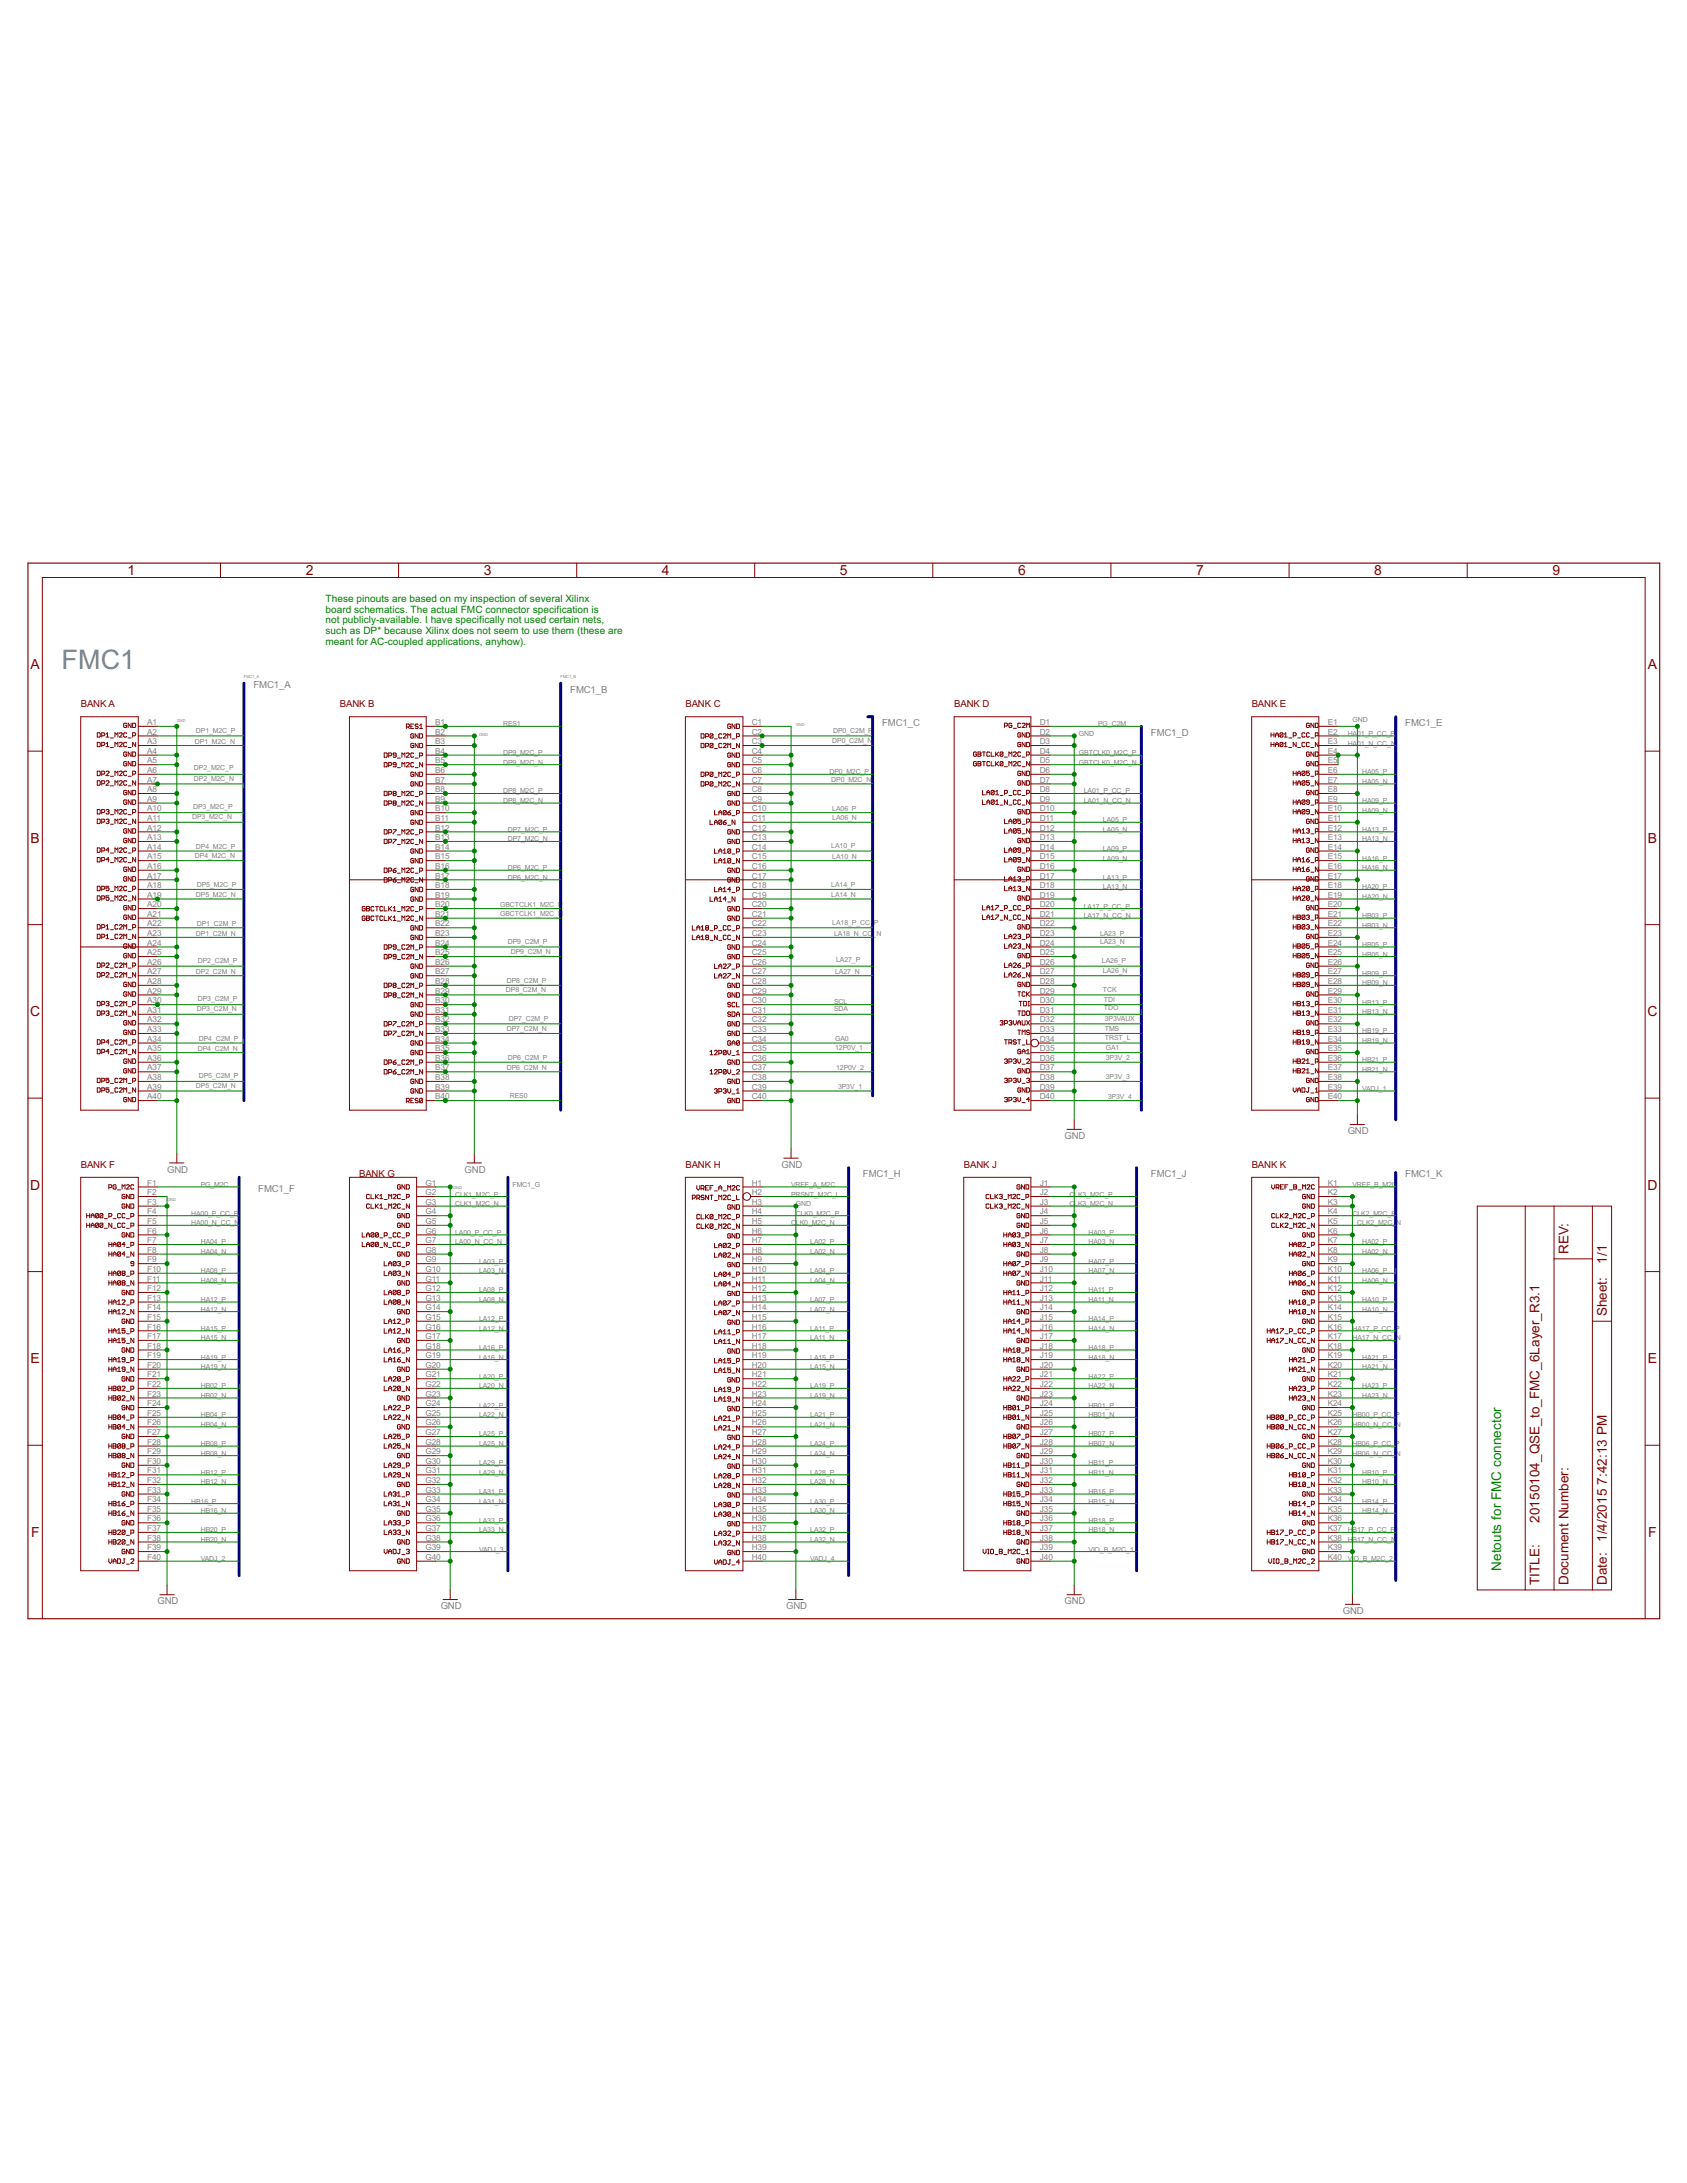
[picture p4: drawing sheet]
<svg xmlns="http://www.w3.org/2000/svg" width="216mm" height="279mm" viewBox="0 0 216 279" stroke-linecap="round" stroke-linejoin="round" font-family="sans-serif">
<defs><g id="words">
<text font-size="3.9" fill="#808080" x="7.9" y="85.6">FMC1</text>
<g font-size="2" fill="#800000">
<text x="16.3" y="73.6">1</text>
<text x="39.1" y="73.6">2</text>
<text x="61.9" y="73.6">3</text>
<text x="84.7" y="73.6">4</text>
<text x="107.5" y="73.6">5</text>
<text x="130.3" y="73.6">6</text>
<text x="153.1" y="73.6">7</text>
<text x="175.9" y="73.6">8</text>
<text x="198.7" y="73.6">9</text>
<text x="3.9" y="85.7">A</text>
<text x="210.9" y="85.7">A</text>
<text x="3.9" y="107.9">B</text>
<text x="210.9" y="107.9">B</text>
<text x="3.9" y="130.1">C</text>
<text x="210.8" y="130.1">C</text>
<text x="3.9" y="152.3">D</text>
<text x="210.8" y="152.3">D</text>
<text x="3.9" y="174.5">E</text>
<text x="210.9" y="174.5">E</text>
<text x="4" y="196.7">F</text>
<text x="210.9" y="196.7">F</text>
</g>
<g font-size="1.9" fill="#800000">
<text x="200.7" y="160.5" transform="rotate(-90 200.7 160.5)">REV:</text>
<text x="205.6" y="161.7" transform="rotate(-90 205.6 161.7)">1/1</text>
<text x="205.6" y="168.5" transform="rotate(-90 205.6 168.5)">Sheet:</text>
<text x="205.6" y="190.1" transform="rotate(-90 205.6 190.1)">7:42:13 PM</text>
<text x="197" y="194.9" transform="rotate(-90 197 194.9)">20150104_QSE_to_FMC_6Layer_R3.1</text>
<text x="205.6" y="197.4" transform="rotate(-90 205.6 197.4)">1/4/2015</text>
<text x="197" y="202.9" transform="rotate(-90 197 202.9)">TITLE:</text>
<text x="200.7" y="202.9" transform="rotate(-90 200.7 202.9)">Document Number:</text>
<text x="205.6" y="202.9" transform="rotate(-90 205.6 202.9)">Date:</text>
</g>
<text font-size="1.9" fill="#008000" x="192.1" y="201" transform="rotate(-90 192.1 201)">Netouts for FMC connector</text>
<g font-size="1.4" fill="#008000">
<text x="41.7" y="77">These pinouts are based on my inspection of several Xilinx</text>
<text x="41.7" y="78.4">board schematics. The actual FMC connector specification is</text>
<text x="41.7" y="79.8">not publicly-available. I have specifically not used certain nets,</text>
<text x="41.7" y="81.1">such as DP* because Xilinx does not seem to use them (these are</text>
<text x="41.7" y="82.5">meant for AC-coupled applications, anyhow).</text>
</g>
<g font-size="1.4" fill="#808080">
<text x="32.4" y="88">FMC1_A</text>
<text x="73" y="88.7">FMC1_B</text>
<text x="112.9" y="93">FMC1_C</text>
<text x="147.3" y="94.2">FMC1_D</text>
<text x="179.8" y="93">FMC1_E</text>
<text x="100" y="149.5">GND</text>
<text x="136.2" y="145.8">GND</text>
<text x="172.5" y="145.2">GND</text>
<text x="21.4" y="150.1">GND</text>
<text x="33.1" y="152.5">FMC1_F</text>
<text x="59.5" y="150.1">GND</text>
<text x="110.4" y="150.7">FMC1_H</text>
<text x="147.3" y="150.7">FMC1_J</text>
<text x="179.8" y="150.7">FMC1_K</text>
<text x="20.2" y="205.3">GND</text>
<text x="56.4" y="206">GND</text>
<text x="100.6" y="206">GND</text>
<text x="136.2" y="205.3">GND</text>
<text x="171.9" y="206.6">GND</text>
</g>
<g font-size="1.4" fill="#800000">
<text x="10.3" y="90.5">BANK A</text>
<text x="43.5" y="90.5">BANK B</text>
<text x="87.7" y="90.5">BANK C</text>
<text x="122.1" y="90.5">BANK D</text>
<text x="160.2" y="90.5">BANK E</text>
<text x="10.3" y="149.5">BANK F</text>
<text x="87.7" y="149.5">BANK H</text>
<text x="123.3" y="149.5">BANK J</text>
<text x="160.2" y="149.5">BANK K</text>
<text x="46" y="150.7">BANK G</text>
</g>
<g font-size="1.2" fill="#808080">
<text x="18.8" y="92.8">A1</text>
<text x="18.8" y="94">A2</text>
<text x="18.8" y="95.2">A3</text>
<text x="55.7" y="92.8">B1</text>
<text x="55.7" y="94">B2</text>
<text x="55.7" y="95.2">B3</text>
<text x="96.2" y="92.8">C1</text>
<text x="96.2" y="94">C2</text>
<text x="96.2" y="95.2">C3</text>
<text x="133.1" y="92.8">D1</text>
<text x="133.1" y="94">D2</text>
<text x="133.1" y="95.2">D3</text>
<text x="169.9" y="92.8">E1</text>
<text x="169.9" y="94">E2</text>
<text x="169.9" y="95.2">E3</text>
<text x="18.8" y="96.5">A4</text>
<text x="18.8" y="97.7">A5</text>
<text x="18.8" y="98.9">A6</text>
<text x="18.8" y="100.2">A7</text>
<text x="18.8" y="101.4">A8</text>
<text x="55.7" y="96.5">B4</text>
<text x="55.7" y="97.7">B5</text>
<text x="55.7" y="98.9">B6</text>
<text x="55.7" y="100.2">B7</text>
<text x="55.7" y="101.4">B8</text>
<text x="96.2" y="96.5">C4</text>
<text x="96.2" y="97.7">C5</text>
<text x="96.2" y="98.9">C6</text>
<text x="96.2" y="100.2">C7</text>
<text x="96.2" y="101.4">C8</text>
<text x="133.1" y="96.5">D4</text>
<text x="133.1" y="97.7">D5</text>
<text x="133.1" y="98.9">D6</text>
<text x="133.1" y="100.2">D7</text>
<text x="133.1" y="101.4">D8</text>
<text x="169.9" y="96.5">E4</text>
<text x="169.9" y="97.7">E5</text>
<text x="169.9" y="98.9">E6</text>
<text x="169.9" y="100.2">E7</text>
<text x="169.9" y="101.4">E8</text>
<text x="18.8" y="102.6">A9</text>
<text x="18.8" y="103.8">A10</text>
<text x="18.8" y="105.1">A11</text>
<text x="18.8" y="106.3">A12</text>
<text x="18.8" y="107.5">A13</text>
<text x="55.7" y="102.6">B9</text>
<text x="55.7" y="103.8">B10</text>
<text x="55.7" y="105.1">B11</text>
<text x="55.7" y="106.3">B12</text>
<text x="55.7" y="107.5">B13</text>
<text x="96.2" y="102.6">C9</text>
<text x="96.2" y="103.8">C10</text>
<text x="96.2" y="105.1">C11</text>
<text x="96.2" y="106.3">C12</text>
<text x="96.2" y="107.5">C13</text>
<text x="133.1" y="102.6">D9</text>
<text x="133.1" y="103.8">D10</text>
<text x="133.1" y="105.1">D11</text>
<text x="133.1" y="106.3">D12</text>
<text x="133.1" y="107.5">D13</text>
<text x="169.9" y="102.6">E9</text>
<text x="169.9" y="103.8">E10</text>
<text x="169.9" y="105.1">E11</text>
<text x="169.9" y="106.3">E12</text>
<text x="169.9" y="107.5">E13</text>
<text x="18.8" y="108.8">A14</text>
<text x="18.8" y="110">A15</text>
<text x="18.8" y="111.2">A16</text>
<text x="18.8" y="112.4">A17</text>
<text x="18.8" y="113.7">A18</text>
<text x="55.7" y="108.8">B14</text>
<text x="55.7" y="110">B15</text>
<text x="55.7" y="111.2">B16</text>
<text x="55.7" y="112.4">B17</text>
<text x="55.7" y="113.7">B18</text>
<text x="96.2" y="108.8">C14</text>
<text x="96.2" y="110">C15</text>
<text x="96.2" y="111.2">C16</text>
<text x="96.2" y="112.4">C17</text>
<text x="96.2" y="113.7">C18</text>
<text x="133.1" y="108.8">D14</text>
<text x="133.1" y="110">D15</text>
<text x="133.1" y="111.2">D16</text>
<text x="133.1" y="112.4">D17</text>
<text x="133.1" y="113.7">D18</text>
<text x="169.9" y="108.8">E14</text>
<text x="169.9" y="110">E15</text>
<text x="169.9" y="111.2">E16</text>
<text x="169.9" y="112.4">E17</text>
<text x="169.9" y="113.7">E18</text>
<text x="18.8" y="114.9">A19</text>
<text x="18.8" y="116.1">A20</text>
<text x="18.8" y="117.4">A21</text>
<text x="18.8" y="118.6">A22</text>
<text x="18.8" y="119.8">A23</text>
<text x="55.7" y="114.9">B19</text>
<text x="55.7" y="116.1">B20</text>
<text x="55.7" y="117.4">B21</text>
<text x="55.7" y="118.6">B22</text>
<text x="55.7" y="119.8">B23</text>
<text x="96.2" y="114.9">C19</text>
<text x="96.2" y="116.1">C20</text>
<text x="96.2" y="117.4">C21</text>
<text x="96.2" y="118.6">C22</text>
<text x="96.2" y="119.8">C23</text>
<text x="133.1" y="114.9">D19</text>
<text x="133.1" y="116.1">D20</text>
<text x="133.1" y="117.4">D21</text>
<text x="133.1" y="118.6">D22</text>
<text x="133.1" y="119.8">D23</text>
<text x="169.9" y="114.9">E19</text>
<text x="169.9" y="116.1">E20</text>
<text x="169.9" y="117.4">E21</text>
<text x="169.9" y="118.6">E22</text>
<text x="169.9" y="119.8">E23</text>
<text x="18.8" y="121">A24</text>
<text x="18.8" y="122.3">A25</text>
<text x="18.8" y="123.5">A26</text>
<text x="18.8" y="124.7">A27</text>
<text x="18.8" y="125.9">A28</text>
<text x="55.7" y="121">B24</text>
<text x="55.7" y="122.3">B25</text>
<text x="55.7" y="123.5">B26</text>
<text x="55.7" y="124.7">B27</text>
<text x="55.7" y="125.9">B28</text>
<text x="96.2" y="121">C24</text>
<text x="96.2" y="122.3">C25</text>
<text x="96.2" y="123.5">C26</text>
<text x="96.2" y="124.7">C27</text>
<text x="96.2" y="125.9">C28</text>
<text x="133.1" y="121">D24</text>
<text x="133.1" y="122.3">D25</text>
<text x="133.1" y="123.5">D26</text>
<text x="133.1" y="124.7">D27</text>
<text x="133.1" y="125.9">D28</text>
<text x="169.9" y="121">E24</text>
<text x="169.9" y="122.3">E25</text>
<text x="169.9" y="123.5">E26</text>
<text x="169.9" y="124.7">E27</text>
<text x="169.9" y="125.9">E28</text>
<text x="18.8" y="127.2">A29</text>
<text x="18.8" y="128.4">A30</text>
<text x="18.8" y="129.6">A31</text>
<text x="18.8" y="130.9">A32</text>
<text x="55.7" y="127.2">B29</text>
<text x="55.7" y="128.4">B30</text>
<text x="55.7" y="129.6">B31</text>
<text x="55.7" y="130.9">B32</text>
<text x="96.2" y="127.2">C29</text>
<text x="96.2" y="128.4">C30</text>
<text x="96.2" y="129.6">C31</text>
<text x="96.2" y="130.9">C32</text>
<text x="133.1" y="127.2">D29</text>
<text x="133.1" y="128.4">D30</text>
<text x="133.1" y="129.6">D31</text>
<text x="133.1" y="130.9">D32</text>
<text x="169.9" y="127.2">E29</text>
<text x="169.9" y="128.4">E30</text>
<text x="169.9" y="129.6">E31</text>
<text x="169.9" y="130.9">E32</text>
<text x="18.8" y="132.1">A33</text>
<text x="18.8" y="133.3">A34</text>
<text x="18.8" y="134.5">A35</text>
<text x="18.8" y="135.8">A36</text>
<text x="18.8" y="137">A37</text>
<text x="55.7" y="132.1">B33</text>
<text x="55.7" y="133.3">B34</text>
<text x="55.7" y="134.5">B35</text>
<text x="55.7" y="135.8">B36</text>
<text x="55.7" y="137">B37</text>
<text x="96.2" y="132.1">C33</text>
<text x="96.2" y="133.3">C34</text>
<text x="96.2" y="134.5">C35</text>
<text x="96.2" y="135.8">C36</text>
<text x="96.2" y="137">C37</text>
<text x="133.1" y="132.1">D33</text>
<text x="133.1" y="133.3">D34</text>
<text x="133.1" y="134.5">D35</text>
<text x="133.1" y="135.8">D36</text>
<text x="133.1" y="137">D37</text>
<text x="169.9" y="132.1">E33</text>
<text x="169.9" y="133.3">E34</text>
<text x="169.9" y="134.5">E35</text>
<text x="169.9" y="135.8">E36</text>
<text x="169.9" y="137">E37</text>
<text x="18.8" y="138.2">A38</text>
<text x="18.8" y="139.5">A39</text>
<text x="18.8" y="140.7">A40</text>
<text x="55.7" y="138.2">B38</text>
<text x="55.7" y="139.5">B39</text>
<text x="55.7" y="140.7">B40</text>
<text x="96.2" y="138.2">C38</text>
<text x="96.2" y="139.5">C39</text>
<text x="96.2" y="140.7">C40</text>
<text x="133.1" y="138.2">D38</text>
<text x="133.1" y="139.5">D39</text>
<text x="133.1" y="140.7">D40</text>
<text x="169.9" y="138.2">E38</text>
<text x="169.9" y="139.5">E39</text>
<text x="169.9" y="140.7">E40</text>
<text x="18.8" y="151.7">F1</text>
<text x="18.8" y="153">F2</text>
<text x="18.8" y="154.2">F3</text>
<text x="18.8" y="155.4">F4</text>
<text x="54.5" y="151.7">G1</text>
<text x="54.5" y="153">G2</text>
<text x="54.5" y="154.2">G3</text>
<text x="54.5" y="155.4">G4</text>
<text x="96.2" y="151.7">H1</text>
<text x="96.2" y="153">H2</text>
<text x="96.2" y="154.2">H3</text>
<text x="96.2" y="155.4">H4</text>
<text x="133.1" y="151.7">J1</text>
<text x="133.1" y="153">J2</text>
<text x="133.1" y="154.2">J3</text>
<text x="133.1" y="155.4">J4</text>
<text x="169.9" y="151.7">K1</text>
<text x="169.9" y="153">K2</text>
<text x="169.9" y="154.2">K3</text>
<text x="169.9" y="155.4">K4</text>
<text x="18.8" y="156.7">F5</text>
<text x="18.8" y="157.9">F6</text>
<text x="18.8" y="159.1">F7</text>
<text x="18.8" y="160.3">F8</text>
<text x="18.8" y="161.6">F9</text>
<text x="54.5" y="156.7">G5</text>
<text x="54.5" y="157.9">G6</text>
<text x="54.5" y="159.1">G7</text>
<text x="54.5" y="160.3">G8</text>
<text x="54.5" y="161.6">G9</text>
<text x="96.2" y="156.7">H5</text>
<text x="96.2" y="157.9">H6</text>
<text x="96.2" y="159.1">H7</text>
<text x="96.2" y="160.3">H8</text>
<text x="96.2" y="161.6">H9</text>
<text x="133.1" y="156.7">J5</text>
<text x="133.1" y="157.9">J6</text>
<text x="133.1" y="159.1">J7</text>
<text x="133.1" y="160.3">J8</text>
<text x="133.1" y="161.6">J9</text>
<text x="169.9" y="156.7">K5</text>
<text x="169.9" y="157.9">K6</text>
<text x="169.9" y="159.1">K7</text>
<text x="169.9" y="160.3">K8</text>
<text x="169.9" y="161.6">K9</text>
<text x="18.8" y="162.8">F10</text>
<text x="18.8" y="164">F11</text>
<text x="18.8" y="165.3">F12</text>
<text x="18.8" y="166.5">F13</text>
<text x="18.8" y="167.7">F14</text>
<text x="54.5" y="162.8">G10</text>
<text x="54.5" y="164">G11</text>
<text x="54.5" y="165.3">G12</text>
<text x="54.5" y="166.5">G13</text>
<text x="54.5" y="167.7">G14</text>
<text x="96.2" y="162.8">H10</text>
<text x="96.2" y="164">H11</text>
<text x="96.2" y="165.3">H12</text>
<text x="96.2" y="166.5">H13</text>
<text x="96.2" y="167.7">H14</text>
<text x="133.1" y="162.8">J10</text>
<text x="133.1" y="164">J11</text>
<text x="133.1" y="165.3">J12</text>
<text x="133.1" y="166.5">J13</text>
<text x="133.1" y="167.7">J14</text>
<text x="169.9" y="162.8">K10</text>
<text x="169.9" y="164">K11</text>
<text x="169.9" y="165.3">K12</text>
<text x="169.9" y="166.5">K13</text>
<text x="169.9" y="167.7">K14</text>
<text x="18.8" y="168.9">F15</text>
<text x="18.8" y="170.2">F16</text>
<text x="18.8" y="171.4">F17</text>
<text x="18.8" y="172.6">F18</text>
<text x="18.8" y="173.8">F19</text>
<text x="54.5" y="168.9">G15</text>
<text x="54.5" y="170.2">G16</text>
<text x="54.5" y="171.4">G17</text>
<text x="54.5" y="172.6">G18</text>
<text x="54.5" y="173.8">G19</text>
<text x="96.2" y="168.9">H15</text>
<text x="96.2" y="170.2">H16</text>
<text x="96.2" y="171.4">H17</text>
<text x="96.2" y="172.6">H18</text>
<text x="96.2" y="173.8">H19</text>
<text x="133.1" y="168.9">J15</text>
<text x="133.1" y="170.2">J16</text>
<text x="133.1" y="171.4">J17</text>
<text x="133.1" y="172.6">J18</text>
<text x="133.1" y="173.8">J19</text>
<text x="169.9" y="168.9">K15</text>
<text x="169.9" y="170.2">K16</text>
<text x="169.9" y="171.4">K17</text>
<text x="169.9" y="172.6">K18</text>
<text x="169.9" y="173.8">K19</text>
<text x="18.8" y="175.1">F20</text>
<text x="18.8" y="176.3">F21</text>
<text x="18.8" y="177.5">F22</text>
<text x="18.8" y="178.8">F23</text>
<text x="18.8" y="180">F24</text>
<text x="54.5" y="175.1">G20</text>
<text x="54.5" y="176.3">G21</text>
<text x="54.5" y="177.5">G22</text>
<text x="54.5" y="178.8">G23</text>
<text x="54.5" y="180">G24</text>
<text x="96.2" y="175.1">H20</text>
<text x="96.2" y="176.3">H21</text>
<text x="96.2" y="177.5">H22</text>
<text x="96.2" y="178.8">H23</text>
<text x="96.2" y="180">H24</text>
<text x="133.1" y="175.1">J20</text>
<text x="133.1" y="176.3">J21</text>
<text x="133.1" y="177.5">J22</text>
<text x="133.1" y="178.8">J23</text>
<text x="133.1" y="180">J24</text>
<text x="169.9" y="175.1">K20</text>
<text x="169.9" y="176.3">K21</text>
<text x="169.9" y="177.5">K22</text>
<text x="169.9" y="178.8">K23</text>
<text x="169.9" y="180">K24</text>
<text x="18.8" y="181.2">F25</text>
<text x="18.8" y="182.4">F26</text>
<text x="18.8" y="183.7">F27</text>
<text x="18.8" y="184.9">F28</text>
<text x="54.5" y="181.2">G25</text>
<text x="54.5" y="182.4">G26</text>
<text x="54.5" y="183.7">G27</text>
<text x="54.5" y="184.9">G28</text>
<text x="96.2" y="181.2">H25</text>
<text x="96.2" y="182.4">H26</text>
<text x="96.2" y="183.7">H27</text>
<text x="96.2" y="184.9">H28</text>
<text x="133.1" y="181.2">J25</text>
<text x="133.1" y="182.4">J26</text>
<text x="133.1" y="183.7">J27</text>
<text x="133.1" y="184.9">J28</text>
<text x="169.9" y="181.2">K25</text>
<text x="169.9" y="182.4">K26</text>
<text x="169.9" y="183.7">K27</text>
<text x="169.9" y="184.9">K28</text>
<text x="18.8" y="186.1">F29</text>
<text x="18.8" y="187.4">F30</text>
<text x="18.8" y="188.6">F31</text>
<text x="18.8" y="189.8">F32</text>
<text x="18.8" y="191">F33</text>
<text x="54.5" y="186.1">G29</text>
<text x="54.5" y="187.4">G30</text>
<text x="54.5" y="188.6">G31</text>
<text x="54.5" y="189.8">G32</text>
<text x="54.5" y="191">G33</text>
<text x="96.2" y="186.1">H29</text>
<text x="96.2" y="187.4">H30</text>
<text x="96.2" y="188.6">H31</text>
<text x="96.2" y="189.8">H32</text>
<text x="96.2" y="191">H33</text>
<text x="133.1" y="186.1">J29</text>
<text x="133.1" y="187.4">J30</text>
<text x="133.1" y="188.6">J31</text>
<text x="133.1" y="189.8">J32</text>
<text x="133.1" y="191">J33</text>
<text x="169.9" y="186.1">K29</text>
<text x="169.9" y="187.4">K30</text>
<text x="169.9" y="188.6">K31</text>
<text x="169.9" y="189.8">K32</text>
<text x="169.9" y="191">K33</text>
<text x="18.8" y="192.3">F34</text>
<text x="18.8" y="193.5">F35</text>
<text x="18.8" y="194.7">F36</text>
<text x="18.8" y="196">F37</text>
<text x="18.8" y="197.2">F38</text>
<text x="54.5" y="192.3">G34</text>
<text x="54.5" y="193.5">G35</text>
<text x="54.5" y="194.7">G36</text>
<text x="54.5" y="196">G37</text>
<text x="54.5" y="197.2">G38</text>
<text x="96.2" y="192.3">H34</text>
<text x="96.2" y="193.5">H35</text>
<text x="96.2" y="194.7">H36</text>
<text x="96.2" y="196">H37</text>
<text x="96.2" y="197.2">H38</text>
<text x="133.1" y="192.3">J34</text>
<text x="133.1" y="193.5">J35</text>
<text x="133.1" y="194.7">J36</text>
<text x="133.1" y="196">J37</text>
<text x="133.1" y="197.2">J38</text>
<text x="169.9" y="192.3">K34</text>
<text x="169.9" y="193.5">K35</text>
<text x="169.9" y="194.7">K36</text>
<text x="169.9" y="196">K37</text>
<text x="169.9" y="197.2">K38</text>
<text x="18.8" y="198.4">F39</text>
<text x="18.8" y="199.6">F40</text>
<text x="54.5" y="198.4">G39</text>
<text x="54.5" y="199.6">G40</text>
<text x="96.2" y="198.4">H39</text>
<text x="96.2" y="199.6">H40</text>
<text x="133.1" y="198.4">J39</text>
<text x="133.1" y="199.6">J40</text>
<text x="169.9" y="198.4">K39</text>
<text x="169.9" y="199.6">K40</text>
</g>
<g font-size="1" fill="#808080">
<text x="25" y="95.2">DP1_M2C_N</text>
<text x="25.1" y="93.8">DP1_M2C_P</text>
<text x="64.4" y="93">RES1</text>
<text x="106.5" y="95">DP0_C2M_N</text>
<text x="106.6" y="93.8">DP0_C2M_P</text>
<text x="138.1" y="94.2">GND</text>
<text x="140.5" y="93">PG_C2M</text>
<text x="172.5" y="94.2">HA01_P_CC_P</text>
<text x="172.5" y="95.4">HA01_N_CC_N</text>
<text x="173.1" y="92.3">GND</text>
<text x="24.8" y="98.6">DP2_M2C_P</text>
<text x="24.8" y="100">DP2_M2C_N</text>
<text x="64.4" y="96.6">DP9_M2C_P</text>
<text x="64.4" y="97.9">DP9_M2C_N</text>
<text x="64.4" y="101.6">DP8_M2C_P</text>
<text x="106.1" y="99.1">DP0_M2C_P</text>
<text x="106.4" y="100.1">DP0_M2C_N</text>
<text x="138.1" y="96.6">GBTCLK0_M2C_P</text>
<text x="138.1" y="97.9">GBTCLK0_M2C_N</text>
<text x="138.7" y="101.6">LA01_P_CC_P</text>
<text x="174.3" y="99.1">HA05_P</text>
<text x="174.3" y="100.3">HA05_N</text>
<text x="24.6" y="104.9">DP3_M2C_N</text>
<text x="24.7" y="103.5">DP3_M2C_P</text>
<text x="64.4" y="102.8">DP8_M2C_N</text>
<text x="65" y="106.5">DP7_M2C_P</text>
<text x="65" y="107.7">DP7_M2C_N</text>
<text x="106.5" y="103.8">LA06_P</text>
<text x="106.5" y="105">LA06_N</text>
<text x="138.7" y="102.8">LA01_N_CC_N</text>
<text x="141.2" y="105.2">LA05_P</text>
<text x="141.2" y="106.5">LA05_N</text>
<text x="174.3" y="102.8">HA09_P</text>
<text x="174.3" y="104">HA09_N</text>
<text x="174.3" y="106.5">HA13_P</text>
<text x="174.3" y="107.7">HA13_N</text>
<text x="25" y="109.8">DP4_M2C_N</text>
<text x="25.1" y="108.7">DP4_M2C_P</text>
<text x="25.2" y="113.5">DP5_M2C_P</text>
<text x="65" y="111.4">DP6_M2C_P</text>
<text x="65" y="112.6">DP6_M2C_N</text>
<text x="106.4" y="108.6">LA10_P</text>
<text x="106.4" y="113.5">LA14_P</text>
<text x="106.5" y="109.9">LA10_N</text>
<text x="141.2" y="108.9">LA09_P</text>
<text x="141.2" y="110.2">LA09_N</text>
<text x="141.2" y="112.6">LA13_P</text>
<text x="141.2" y="113.8">LA13_N</text>
<text x="174.3" y="110.2">HA16_P</text>
<text x="174.3" y="111.4">HA16_N</text>
<text x="174.3" y="113.8">HA20_P</text>
<text x="25.1" y="114.8">DP5_M2C_N</text>
<text x="25.1" y="119.7">DP1_C2M_N</text>
<text x="25.2" y="118.5">DP1_C2M_P</text>
<text x="64" y="116.1">GBCTCLK1_M2C_P</text>
<text x="64" y="117.3">GBCTCLK1_M2C_N</text>
<text x="106.4" y="114.8">LA14_N</text>
<text x="106.5" y="118.4">LA18_P_CC_</text>
<text x="106.8" y="119.7">LA18_N_CC_N</text>
<text x="111.8" y="118.4">P</text>
<text x="138.7" y="116.3">LA17_P_CC_P</text>
<text x="138.7" y="117.5">LA17_N_CC_N</text>
<text x="140.8" y="119.7">LA23_P</text>
<text x="174.3" y="115.1">HA20_N</text>
<text x="174.3" y="117.5">HB03_P</text>
<text x="174.3" y="118.8">HB03_N</text>
<text x="25.1" y="124.6">DP2_C2M_N</text>
<text x="25.3" y="123.3">DP2_C2M_P</text>
<text x="64.9" y="125.8">DP8_C2M_P</text>
<text x="65" y="120.8">DP9_C2M_P</text>
<text x="65.4" y="122.1">DP9_C2M_N</text>
<text x="106.9" y="124.6">LA27_N</text>
<text x="107" y="123.2">LA27_P</text>
<text x="140.8" y="120.8">LA23_N</text>
<text x="141" y="123.3">LA26_P</text>
<text x="141.2" y="124.5">LA26_N</text>
<text x="174.3" y="121.2">HB05_P</text>
<text x="174.3" y="122.4">HB05_N</text>
<text x="174.3" y="124.9">HB09_P</text>
<text x="25.2" y="129.4">DP3_C2M_N</text>
<text x="25.3" y="128.1">DP3_C2M_P</text>
<text x="64.7" y="127">DP8_C2M_N</text>
<text x="65.1" y="130.7">DP7_C2M_P</text>
<text x="106.8" y="128.5">SCL</text>
<text x="106.8" y="129.4">SDA</text>
<text x="141.2" y="127">TCK</text>
<text x="141.3" y="128.2">TDI</text>
<text x="141.3" y="129.3">TDO</text>
<text x="141.4" y="130.7">3P3VAUX</text>
<text x="174.3" y="126.1">HB09_N</text>
<text x="174.3" y="128.6">HB13_P</text>
<text x="174.3" y="129.8">HB13_N</text>
<text x="25.3" y="134.5">DP4_C2M_N</text>
<text x="25.4" y="133.2">DP4_C2M_P</text>
<text x="64.9" y="132">DP7_C2M_N</text>
<text x="64.9" y="136.9">DP6_C2M_N</text>
<text x="65" y="135.7">DP6_C2M_P</text>
<text x="106.9" y="133.2">GA0</text>
<text x="106.9" y="134.3">12P0V_1</text>
<text x="107" y="136.9">12P0V_2</text>
<text x="141.4" y="132">TMS</text>
<text x="141.4" y="133.1">TRST_L</text>
<text x="141.5" y="134.3">GA1</text>
<text x="141.5" y="135.7">3P3V_2</text>
<text x="174.3" y="132.3">HB19_P</text>
<text x="174.3" y="133.5">HB19_N</text>
<text x="174.3" y="135.9">HB21_P</text>
<text x="174.3" y="137.2">HB21_N</text>
<text x="25.1" y="139.3">DP5_C2M_N</text>
<text x="25.4" y="138">DP5_C2M_P</text>
<text x="65.2" y="140.5">RES0</text>
<text x="107.3" y="139.4">3P3V_1</text>
<text x="141.5" y="138.2">3P3V_3</text>
<text x="141.8" y="140.6">3P3V_4</text>
<text x="174.3" y="139.6">VADJ_1</text>
<text x="24.5" y="155.6">HA00_P_CC_P</text>
<text x="25.7" y="151.9">PG_M2C</text>
<text x="58.2" y="153.1">CLK1_M2C_P</text>
<text x="58.2" y="154.4">CLK1_M2C_N</text>
<text x="65.6" y="151.9">FMC1_G</text>
<text x="101.2" y="153.1">PRSNT_M2C_L</text>
<text x="101.2" y="151.9">VREF_A_M2C</text>
<text x="101.8" y="155.6">CLK0_M2C_P</text>
<text x="101.8" y="154.4">GND</text>
<text x="136.9" y="153.1">C</text>
<text x="136.9" y="154.4">C</text>
<text x="137.5" y="153.1">LK3_M2C_P</text>
<text x="137.5" y="154.4">LK3_M2C_N</text>
<text x="173.1" y="151.9">VREF_B_M2C</text>
<text x="173.1" y="155.6">CLK2_M2C_P</text>
<text x="24.5" y="156.8">HA00_N_CC_N</text>
<text x="25.7" y="159.3">HA04_P</text>
<text x="25.7" y="160.5">HA04_N</text>
<text x="58.2" y="158.1">LA00_P_CC_P</text>
<text x="58.2" y="159.3">LA00_N_CC_N</text>
<text x="61.3" y="161.7">LA03_P</text>
<text x="101.2" y="156.8">C</text>
<text x="101.9" y="156.8">LK0_M2C_N</text>
<text x="103.7" y="160.5">LA02_N</text>
<text x="103.7" y="159.3">LA02_P</text>
<text x="139.3" y="158.1">HA03_P</text>
<text x="139.3" y="159.3">HA03_N</text>
<text x="139.3" y="161.7">HA07_P</text>
<text x="173.7" y="156.8">CLK2_M2C_</text>
<text x="174.3" y="159.3">HA02_P</text>
<text x="174.3" y="160.5">HA02_N</text>
<text x="178.7" y="156.8">N</text>
<text x="25.7" y="163">HA08_P</text>
<text x="25.7" y="164.2">HA08_N</text>
<text x="25.7" y="166.7">HA12_P</text>
<text x="25.7" y="167.9">HA12_N</text>
<text x="61.3" y="163">LA03_N</text>
<text x="61.3" y="165.4">LA08_P</text>
<text x="61.3" y="166.7">LA08_N</text>
<text x="103.7" y="167.9">LA07_N</text>
<text x="103.7" y="166.7">LA07_P</text>
<text x="103.7" y="164.2">LA04_N</text>
<text x="103.7" y="163">LA04_P</text>
<text x="139.3" y="163">HA07_N</text>
<text x="139.3" y="165.4">HA11_P</text>
<text x="139.3" y="166.7">HA11_N</text>
<text x="174.3" y="163">HA06_P</text>
<text x="174.3" y="164.2">HA06_N</text>
<text x="174.3" y="166.7">HA10_P</text>
<text x="174.3" y="167.9">HA10_N</text>
<text x="25.7" y="170.3">HA15_P</text>
<text x="25.7" y="171.6">HA15_N</text>
<text x="61.3" y="169.1">LA12_P</text>
<text x="61.3" y="170.3">LA12_N</text>
<text x="61.3" y="172.8">LA16_P</text>
<text x="103.7" y="171.6">LA11_N</text>
<text x="103.7" y="170.3">LA11_P</text>
<text x="139.3" y="169.1">HA14_P</text>
<text x="139.3" y="170.3">HA14_N</text>
<text x="139.3" y="172.8">HA18_P</text>
<text x="173.1" y="170.3">HA17_P_CC_P</text>
<text x="173.1" y="171.6">HA17_N_CC_</text>
<text x="178.6" y="171.6">N</text>
<text x="25.7" y="174">HA19_P</text>
<text x="25.7" y="175.2">HA19_N</text>
<text x="25.7" y="177.7">HB02_P</text>
<text x="25.7" y="178.9">HB02_N</text>
<text x="61.3" y="174">LA16_N</text>
<text x="61.3" y="176.5">LA20_P</text>
<text x="61.3" y="177.7">LA20_N</text>
<text x="103.7" y="178.9">LA19_N</text>
<text x="103.7" y="177.7">LA19_P</text>
<text x="103.7" y="175.2">LA15_N</text>
<text x="103.7" y="174">LA15_P</text>
<text x="139.3" y="174">HA18_N</text>
<text x="139.3" y="176.5">HA22_P</text>
<text x="139.3" y="177.7">HA22_N</text>
<text x="174.3" y="174">HA21_P</text>
<text x="174.3" y="175.2">HA21_N</text>
<text x="174.3" y="177.7">HA23_P</text>
<text x="174.3" y="178.9">HA23_N</text>
<text x="25.7" y="181.4">HB04_P</text>
<text x="25.7" y="182.6">HB04_N</text>
<text x="25.7" y="185.1">HB08_P</text>
<text x="61.3" y="180.2">LA22_P</text>
<text x="61.3" y="181.4">LA22_N</text>
<text x="61.3" y="183.8">LA25_P</text>
<text x="61.3" y="185.1">LA25_N</text>
<text x="103.7" y="185.1">LA24_P</text>
<text x="103.7" y="182.6">LA21_N</text>
<text x="103.7" y="181.4">LA21_P</text>
<text x="139.3" y="180.2">HB01_P</text>
<text x="139.3" y="181.4">HB01_N</text>
<text x="139.3" y="183.8">HB07_P</text>
<text x="139.3" y="185.1">HB07_N</text>
<text x="173.1" y="181.4">HB00_P_CC_P</text>
<text x="173.1" y="182.6">HB00_N_CC_</text>
<text x="173.1" y="185.1">HB06_P_CC_P</text>
<text x="178.6" y="182.6">N</text>
<text x="25.7" y="186.3">HB08_N</text>
<text x="25.7" y="188.8">HB12_P</text>
<text x="25.7" y="190">HB12_N</text>
<text x="61.3" y="187.5">LA29_P</text>
<text x="61.3" y="188.8">LA29_N</text>
<text x="61.3" y="191.2">LA31_P</text>
<text x="103.7" y="190">LA28_N</text>
<text x="103.7" y="188.8">LA28_P</text>
<text x="103.7" y="186.3">LA24_N</text>
<text x="139.3" y="187.5">HB11_P</text>
<text x="139.3" y="188.8">HB11_N</text>
<text x="139.3" y="191.2">HB15_P</text>
<text x="173.1" y="186.3">HB06_N_CC_</text>
<text x="174.3" y="188.8">HB10_P</text>
<text x="174.3" y="190">HB10_N</text>
<text x="178.6" y="186.3">N</text>
<text x="24.5" y="192.4">HB16_P</text>
<text x="25.7" y="193.7">HB16_N</text>
<text x="25.7" y="196.1">HB20_P</text>
<text x="25.7" y="197.4">HB20_N</text>
<text x="61.3" y="192.4">LA31_N</text>
<text x="61.3" y="194.9">LA33_P</text>
<text x="61.3" y="196.1">LA33_N</text>
<text x="103.7" y="197.4">LA32_N</text>
<text x="103.7" y="196.1">LA32_P</text>
<text x="103.7" y="193.7">LA30_N</text>
<text x="103.7" y="192.4">LA30_P</text>
<text x="139.3" y="192.4">HB15_N</text>
<text x="139.3" y="194.9">HB18_P</text>
<text x="139.3" y="196.1">HB18_N</text>
<text x="172.5" y="196.1">H</text>
<text x="172.5" y="197.4">H</text>
<text x="173.1" y="196.1">B17_P_CC_P</text>
<text x="173.1" y="197.4">B17_N_CC_N</text>
<text x="174.3" y="192.4">HB14_P</text>
<text x="174.3" y="193.7">HB14_N</text>
<text x="25.7" y="199.8">VADJ_2</text>
<text x="61.3" y="198.6">VADJ_3</text>
<text x="103.7" y="199.8">VADJ_4</text>
<text x="139.3" y="198.6">VIO_B_M2C_1</text>
<text x="172.5" y="199.8">VI</text>
<text x="173.3" y="199.8">O_B_M2C_2</text>
</g>
<g font-size=".6" fill="#808080">
<text x="31.2" y="86.8">FMC1_A</text>
<text x="71.8" y="86.8">FMC1_B</text>
<text x="22.6" y="92.3">GND</text>
<text x="61.3" y="94.2">GND</text>
<text x="101.8" y="93">GND</text>
<text x="21.4" y="153.8">GND</text>
<text x="58" y="152.2">GND</text>
</g>
</g></defs>
<g fill="none" stroke="#800000" stroke-width=".13">
<path d="M28.2 72.1v1.8M51 72.1v1.8M73.8 72.1v1.8M96.6 72.1v1.8M119.4 72.1v1.8M142.2 72.1v1.8M165 72.1v1.8M187.8 72.1v1.8M3.6 96.1h1.8M10.3 91.7h7.4v50.4h-7.4zM12.4 93.8l.4 .1v.4h-.1h-.3zM12.4 95l.4 .1v.4l-.1 .1h-.3z"/>
<path d="M12.4 98.7l.4 .1v.4l-.1 .1h-.3zM12.4 99.9l.4 .1v.4l-.1 .1h-.3zM13 95.4h.3l.1-.1v-.2l-.4-.1v.6M13 99.1h.3l.1-.1v-.2l-.4-.1v.6M13 94.2h.3l.1-.1v-.2l-.4-.1v.5M13.6 94.3h.3M13.6 94l.2-.2v.5M13.6 95.2l.2-.2v.6M13.6 95.6h.3M13.6 98.8l.1-.1 .2 .1v.1l-.3 .4h.3M14.1 94.4h.4M14.1 95.7h.4"/>
<path d="M14.1 99.4h.4M14.7 94.3v-.5l.2 .2 .2-.2v.5M14.7 95.6v-.6l.2 .2 .2-.2v.6M14.7 99.3v-.6l.2 .2 .2-.2v.6M15.3 93.9l.1-.1 .2 .1v.1l-.3 .3h.3M15.3 95.1l.1-.1 .2 .1v.1l-.3 .4h.3M15.3 98.8l.1-.1 .2 .1-.3 .5h.3M16.2 92.6h-.1h-.3v.4l.3 .1 .1-.3h-.2M16.2 93.9l-.1-.1-.3 .1v.4h.1h.3M16.2 95.1l-.1-.1-.3 .1v.4l.1 .1 .3-.1M16.2 96.3l-.1-.1-.3 .1v.4l.3 .1 .1-.3h-.2M16.2 97.6l-.1-.1-.3 .1v.3l.3 .1 .1-.3h-.2"/>
<path d="M16.2 98.8l-.1-.1-.3 .1v.4l.1 .1h.2l.1-.1M16.4 94.4h.4M16.4 95.7h.4M16.4 99.4h.4M16.8 92.6v.5l-.4-.5v.5M16.8 96.2v.6l-.4-.6v.6M16.8 97.5v.5l-.4-.5v.5M17 99.1h.3l.1-.1v-.2l-.4-.1v.6M17 92.6h.4v.4l-.1 .1h-.3zM17 94.2h.3l.1-.1v-.2l-.4-.1v.5M17 96.2l.4 .1v.4l-.1 .1h-.3zM17 97.5l.4 .1v.3l-.1 .1h-.3z"/>
<path d="M17.4 95v.6l-.4-.6v.6M17.4 99.9v.6l-.4-.6v.6M17.7 93h2.5M17.7 94.2h2.5M17.7 95.4h2.5M17.7 96.6h2.5M17.7 97.9h2.5M17.7 99.1h2.5M44.7 91.7h9.8v50.4h-9.8zM49.2 96.4h.3l.1 .1v.3l-.1 .1h-.3zM49.2 97.6h.3l.1 .1v.4h-.1h-.3zM49.7 96.7h.3l.1-.1v-.1l-.4-.1v.5"/>
<path d="M49.7 98h.3l.1-.1v-.2l-.4-.1v.5M50.7 96.6h-.3l-.1-.1 .1-.1 .3 .1v.3l-.1 .1-.3-.1M50.7 97.9h-.3l-.1-.1 .1-.2 .3 .1v.4h-.1h-.3M50.9 97h.3M50.9 98.3h.3M51.4 96.9v-.5l.2 .1 .2-.1v.5M51.4 98.1v-.5l.2 .2 .2-.2v.5M52 93h.4v-.2l-.1-.1h-.3v.5M52 96.5l.1-.1 .3 .1-.4 .4h.4M52 97.7l.1-.1 .3 .1-.4 .4h.4M52.2 93l.2 .2M52.6 93h.1"/>
<path d="M52.9 94v-.1l-.3 .1v.4l.3 .1v-.3h-.2M52.9 95.2v-.1l-.3 .1v.4l.3 .1v-.3h-.2M52.9 98.9v-.1l-.3 .1v.4l.3 .1v-.3h-.2M52.9 92.7h-.3v.5h.3M52.9 96.5v-.1l-.3 .1v.3l.1 .1 .2-.1M52.9 97.7v-.1l-.3 .1v.4h.1h.2M53.1 97h.4M53.1 98.3h.4M53.5 92.8l-.1-.1h-.2l-.1 .2 .1 .1h.2l.1 .2h-.1h-.3M53.5 93.9v.6l-.4-.6v.6M53.5 95.1v.6l-.4-.6v.6M53.5 98.8v.6l-.4-.6v.6"/>
<path d="M53.7 92.9l.2-.2v.5M53.7 93.2h.4M53.7 93.9l.4 .1v.4l-.1 .1h-.3zM53.7 95.1l.4 .1v.4l-.1 .1h-.3zM53.7 96.7h.3l.1-.1v-.1l-.4-.1v.5M53.7 98.8l.4 .1v.4l-.1 .1h-.3zM54.1 97.6v.5l-.4-.5v.5M54.5 93h2.5M54.5 94.2h2.5M54.5 95.4h2.5M54.5 96.6h2.5M54.5 97.9h2.5"/>
<path d="M54.5 99.1h2.5M87.7 91.7h7.4v50.4h-7.4zM89.7 93.9h.3l.1 .1v.4l-.1 .1h-.3zM89.7 95.1h.3l.1 .1v.4l-.1 .1h-.3zM89.7 98.8h.3l.1 .1v.4l-.1 .1h-.3zM90.3 94.3h.3l.1-.3-.1-.1h-.3v.6M90.3 95.5h.3l.1-.3-.1-.1h-.3v.6M90.3 99.2h.3l.1-.3-.1-.1h-.3v.6M91.2 94l-.1-.1-.2 .1v.4M91.2 94v.4l-.1 .1-.2-.1M91.2 95.2l-.1-.1-.2 .1v.4M91.2 95.2v.4l-.1 .1-.2-.1"/>
<path d="M91.2 98.9l-.1-.1-.2 .1v.4M91.2 98.9v.4l-.1 .1-.2-.1M91.2 94l-.3 .4M91.2 95.2l-.3 .4M91.2 98.9l-.3 .4M91.4 94.6h.4M91.4 95.8h.4M91.4 99.5h.4M92 99.4v-.6l.2 .2 .2-.2v.6M92.4 94l-.1-.1-.3 .1v.4l.1 .1 .3-.1M92.4 95.2l-.1-.1-.3 .1v.4l.1 .1 .3-.1M92.6 94v-.1l.3 .1-.3 .5h.3"/>
<path d="M92.6 95.2v-.1l.3 .1-.3 .5h.3M92.6 98.9v-.1l.3 .1v.1l-.3 .4h.3M93.1 94.5v-.6l.2 .2 .2-.2v.6M93.1 95.7v-.6l.2 .2 .2-.2v.6M93.5 92.8l-.1-.1h-.2l-.1 .1v.4h.1h.3v-.2h-.2M93.5 96.5l-.1-.1-.3 .1v.3l.1 .1 .3-.1v-.2h-.2M93.5 97.7l-.1-.1-.3 .1v.4h.1h.3v-.2h-.2M93.5 98.9l-.1-.1-.3 .1v.4l.1 .1 .3-.1M93.7 94.6h.4M93.7 95.8h.4M93.7 99.5h.4M94.1 92.7v.5l-.4-.5v.5"/>
<path d="M94.1 96.4v.5l-.4-.5v.5M94.1 97.6v.5l-.4-.5v.5M94.3 92.7h.3v.1v.4h-.3zM94.3 94.3h.3v-.3v-.1h-.3v.6M94.3 96.4h.3v.1v.3v.1h-.3zM94.3 97.6h.3v.1v.4h-.3zM94.3 99.2h.3v-.3v-.1h-.3v.6M94.6 95.1v.6l-.3-.6v.6M95.1 93h2.4M95.1 94.2h2.4M95.1 95.4h2.4M95.1 96.6h2.4"/>
<path d="M95.1 97.9h2.4M95.1 99.1h2.4M122.1 91.7h9.8v50.4h-9.8zM125 96.3l-.1-.1-.3 .1v.4l.3 .1 .1-.3h-.2M125 97.6l-.1-.1-.3 .1v.3l.3 .1 .1-.3h-.2M125.2 96.2l.3 .1-.1 .2 .1 .2-.1 .1h-.2zM125.2 96.5h.2M125.2 97.5l.3 .1-.1 .1 .1 .2-.1 .1h-.2zM125.2 97.7h.2M125.7 96.2h.4M125.7 97.5h.4M125.9 96.2v.6"/>
<path d="M125.9 97.5v.5M126.7 96.3l-.1-.1-.3 .1v.4l.1 .1 .3-.1M126.7 97.6l-.1-.1-.3 .1v.3l.1 .1 .3-.1M126.9 96.2v.6h.3M126.9 97.5v.5h.3M127.4 96.2v.6M127.4 97.5v.5M127.5 96.5l.3 .3M127.5 97.7l.3 .3M127.8 96.2l-.4 .4M127.8 97.5l-.4 .4M128.4 96.3l-.1-.1-.3 .1v.4"/>
<path d="M128.4 96.3v.4l-.1 .1-.3-.1M128.4 97.6l-.1-.1-.3 .1v.3M128.4 97.6v.3l-.1 .1-.3-.1M128.4 96.3l-.4 .4M128.4 97.6l-.4 .3M128.5 92.9h.3l.1-.3h-.1h-.3v.5M128.5 96.9h.4M128.5 98.1h.4M129.1 96.8v-.6l.2 .2 .2-.2v.6M129.1 98v-.5l.2 .2 .2-.2v.5M129.5 92.6h-.1h-.3v.4l.3 .1 .1-.1v-.2h-.2M129.7 96.3l.1-.1 .3 .1v.1l-.4 .4h.4"/>
<path d="M129.7 97.6l.1-.1 .3 .1v.1l-.4 .3h.4M129.7 93.2h.4M130.6 92.6h-.1h-.2v.4v.1l.3-.1M130.6 93.9l-.1-.1-.2 .1v.4h.2l.1-.2h-.2M130.6 95.1l-.1-.1-.2 .1v.4l.2 .1 .1-.3h-.2M130.6 96.3l-.1-.1-.2 .1v.4v.1l.3-.1M130.6 97.6l-.1-.1-.2 .1v.3v.1l.3-.1M130.6 98.8l-.1-.1-.2 .1v.4v.1h.2l.1-.3h-.2M130.8 92.6h.1h.3v.2l-.4 .3h.4M130.8 96.9h.4M130.8 98.1h.4M131.2 93.8v.5l-.4-.5v.5"/>
<path d="M131.2 95v.6l-.4-.6v.6M131.2 98.7v.6l-.4-.6v.6M131.2 99.9v.6l-.4-.6v.6M131.4 93.8l.4 .1v.4h-.1h-.3zM131.4 95l.4 .1v.4l-.1 .1h-.3zM131.4 96.6h.3l.1-.1v-.2l-.4-.1v.6M131.4 98.7l.4 .1v.4l-.1 .1h-.3zM131.4 99.9l.4 .1v.4l-.1 .1h-.3zM131.4 93.1v-.5l.2 .2 .2-.2v.5M131.8 97.5v.5l-.4-.5v.5M131.9 93h2.5M131.9 94.2h2.5"/>
<path d="M131.9 95.4h2.5M131.9 96.6h2.5M131.9 97.9h2.5M131.9 99.1h2.5M160.2 91.7h8.6v50.4h-8.6zM162.7 94.1h.3M162.7 95.3h.3M162.7 93.8v.5M162.7 95v.6M163 93.8v.5M163 95v.6M163.2 94.1h.4"/>
<path d="M163.2 95.3h.4M163.2 94.3v-.3l.2-.2 .2 .2v.3M163.2 95.6v-.4l.2-.2 .2 .2v.4M164.2 93.9v.4h-.1h-.3M164.2 93.9l-.3-.1-.1 .1v.4M164.2 95.1v.4l-.1 .1-.3-.1M164.2 95.1l-.3-.1-.1 .1v.4M164.2 93.9l-.4 .4M164.2 95.1l-.4 .4M164.4 94.3h.3M164.4 95.6h.3M164.4 94l.1-.2v.5"/>
<path d="M164.4 95.2l.1-.2v.6M164.9 94.4h.4M164.9 95.7h.4M165.5 94.2h.3l.1-.1v-.2l-.4-.1v.5M165.5 99h.4M165.5 98.7v.6M165.5 99.9v.6M165.9 95v.6l-.4-.6v.6M165.9 98.7v.6M165.9 99.9v.6M166.1 94.4h.3M166.1 95.7h.3"/>
<path d="M166.1 99h.3M166.1 99.3v-.4l.2-.2 .1 .2v.4M167 93.9l-.1-.1-.3 .1v.4h.1h.3M167 95.1l-.1-.1-.3 .1v.4l.1 .1 .3-.1M167 98.8v.4l-.1 .1h-.2l-.1-.1M167 98.8l-.1-.1-.3 .1v.4M167 98.8l-.4 .4M167.6 92.6h-.1h-.3v.4l.3 .1 .1-.1v-.2h-.2M167.6 93.9l-.1-.1-.3 .1v.4h.1h.3M167.6 95.1l-.1-.1-.3 .1v.4l.1 .1 .3-.1M167.6 96.3l-.1-.1-.3 .1v.4l.3 .1 .1-.1v-.2h-.2M167.6 97.6l-.1-.1-.3 .1v.3l.3 .1 .1-.1v-.2h-.2"/>
<path d="M167.6 98.7h-.4v.3l.2-.1 .2 .1v.2l-.1 .1-.3-.1M167.6 99.9h-.4v.3l.2-.1 .2 .1v.2l-.1 .1-.3-.1M167.8 94.4h.3M167.8 95.7h.3M167.8 99.4h.3M168.1 92.6v.5l-.3-.5v.5M168.1 96.2v.6l-.3-.6v.6M168.1 97.5v.5l-.3-.5v.5M168.3 99.1h.3l.1-.1-.1-.3h-.3v.6M168.3 92.6h.4v.4l-.1 .1h-.3zM168.3 94.2h.3l.1-.1-.1-.3h-.3v.5M168.3 96.2l.4 .1v.4l-.1 .1h-.3z"/>
<path d="M168.3 97.5l.4 .1v.3l-.1 .1h-.3zM168.7 95v.6l-.4-.6v.6M168.7 99.9v.6l-.4-.6v.6M168.8 93h2.4M168.8 94.2h2.4M168.8 95.4h2.4M168.8 96.6h2.4M168.8 97.9h2.4M168.8 99.1h2.4M210.5 96.1h1.9M3.6 118.3h1.8M12.4 103.6l.4 .1v.4l-.1 .1h-.3z"/>
<path d="M12.4 104.8l.4 .1v.4l-.1 .1h-.3zM12.4 108.5l.4 .1v.4l-.1 .1h-.3zM12.4 109.7l.4 .1v.4l-.1 .1h-.3zM12.4 113.4h.3l.1 .1v.4l-.1 .1h-.3zM12.4 114.7h.3l.1 .1v.3l-.1 .1h-.3zM12.4 118.3h.3l.1 .1v.4l-.1 .1h-.3zM12.4 119.6h.3l.1 .1v.3l-.1 .1h-.3zM13 105.2h.3l.1-.1v-.2l-.4-.1v.6M13 108.9h.3l.1-.1v-.2l-.4-.1v.6M13 115h.3l.1-.1-.1-.2h-.3v.5M13 118.7h.3l.1-.1v-.2l-.1-.1h-.3v.6M13 100.3h.3l.1-.1v-.2l-.4-.1v.6"/>
<path d="M13 104h.3l.1-.1v-.2l-.4-.1v.6M13 110.1h.3l.1-.1v-.2l-.4-.1v.6M13 113.8h.3l.1-.3-.1-.1h-.3v.6M13 120h.3l.1-.1v-.2l-.1-.1h-.3v.5M13.6 118.5l.2-.2v.6M13.6 119.8l.2-.2v.5M13.6 100l.1-.1 .2 .1v.1l-.3 .4h.3M13.6 103.7l.3-.1v.1v.2M13.6 104.9l.3-.1v.1v.2M13.6 118.9h.3M13.8 103.9h.1M13.8 105.1h.1"/>
<path d="M13.9 103.9v.1v.2h-.2l-.1-.1M13.9 105.1v.1v.2h-.2l-.1-.1M13.9 113.4h-.3v.3l.2-.1 .1 .1v.3h-.2l-.1-.1M13.9 114.7h-.3v.2h.2h.1v.3h-.2l-.1-.1M13.9 108.8h-.3l.3-.3v.6M13.9 110h-.3l.3-.3v.6M14.1 100.6h.4M14.1 104.3h.4M14.1 105.5h.4M14.1 109.2h.4M14.1 110.4h.4M14.1 114.1h.4"/>
<path d="M14.1 115.3h.4M14.1 119h.4M14.7 100.5v-.6l.2 .2 .2-.2v.6M14.7 104.2v-.6l.2 .2 .2-.2v.6M14.7 105.4v-.6l.2 .2 .2-.2v.6M14.7 109.1v-.6l.2 .2 .2-.2v.6M14.7 110.3v-.6l.2 .2 .2-.2v.6M14.7 114v-.6l.2 .2 .2-.2v.6M14.7 115.2v-.5l.2 .2 .2-.2v.5M15.1 118.4l-.1-.1h-.2l-.1 .1v.4l.1 .1h.2l.1-.1M15.1 119.7l-.1-.1h-.2l-.1 .1v.3l.1 .1h.2l.1-.1M15.3 100l.1-.1 .2 .1-.3 .5h.3"/>
<path d="M15.3 103.7l.1-.1 .2 .1-.3 .5h.3M15.3 104.9l.1-.1 .2 .1-.3 .5h.3M15.3 108.6l.1-.1 .2 .1-.3 .5h.3M15.3 109.8l.1-.1 .2 .1-.3 .5h.3M15.3 113.5l.1-.1h.2v.1l-.3 .5h.3M15.3 114.8l.1-.1h.2v.1l-.3 .4h.3M15.3 118.4l.1-.1h.2v.1l-.3 .5h.3M15.3 119.7l.1-.1h.2v.1l-.3 .4h.3M15.8 118.9v-.6l.2 .2 .2-.2v.6M16.2 100l-.1-.1-.3 .1v.4l.1 .1h.2l.1-.1M16.2 101.2h-.1h-.3v.4l.1 .1h.2l.1-.3h-.2M16.2 102.5l-.1-.1-.3 .1v.3l.1 .2h.2l.1-.3h-.2"/>
<path d="M16.2 103.7l-.1-.1-.3 .1v.4l.1 .1h.2l.1-.1M16.2 104.9l-.1-.1-.3 .1v.4l.1 .1h.2l.1-.1M16.2 106.2l-.1-.1-.3 .1v.3l.1 .1h.2l.1-.3h-.2M16.2 107.4l-.1-.1-.3 .1v.4l.1 .1h.2l.1-.3h-.2M16.2 108.6l-.1-.1-.3 .1v.4l.1 .1h.2l.1-.1M16.2 109.8l-.1-.1-.3 .1v.4l.1 .1h.2l.1-.1M16.2 111.1l-.1-.1-.3 .1v.3l.1 .1h.2l.1-.2h-.2M16.2 112.3l-.1-.1h-.2l-.1 .1v.4l.1 .1h.2l.1-.3h-.2M16.2 113.5l-.1-.1h-.2l-.1 .1v.4l.1 .1h.2l.1-.1M16.2 114.8l-.1-.1h-.2l-.1 .1v.3l.1 .1h.2l.1-.1M16.2 116l-.1-.1h-.2l-.1 .1v.4l.1 .1h.2l.1-.3h-.2M16.2 117.2l-.1-.1h-.2l-.1 .1v.4l.1 .1h.2l.1-.3h-.2"/>
<path d="M16.4 100.6h.4M16.4 104.3h.4M16.4 105.5h.4M16.4 109.2h.4M16.4 110.4h.4M16.4 114.1h.4M16.4 115.3h.4M16.4 119h.4M16.8 101.2v.5l-.4-.5v.5M16.8 102.4v.6l-.4-.6v.6M16.8 106.1v.5l-.4-.5v.5M16.8 107.3v.6l-.4-.6v.6"/>
<path d="M16.8 111v.5l-.4-.5v.5M16.8 112.2v.6l-.4-.6v.6M16.8 115.9v.6l-.4-.6v.6M16.8 117.1v.6l-.4-.6v.6M17 108.9h.3l.1-.1v-.2l-.4-.1v.6M17 118.7h.3l.1-.1v-.2l-.1-.1h-.3v.6M17 101.2h.4v.4l-.1 .1h-.3zM17 102.4l.4 .1v.3l-.1 .2h-.3zM17 104h.3l.1-.1v-.2l-.4-.1v.6M17 106.1l.4 .1v.3l-.1 .1h-.3zM17 107.3l.4 .1v.4l-.1 .1h-.3zM17 111l.4 .1v.3l-.1 .1h-.3z"/>
<path d="M17 112.2h.3l.1 .1v.4l-.1 .1h-.3zM17 113.8h.3l.1-.3-.1-.1h-.3v.6M17 115.9h.3l.1 .1v.4l-.1 .1h-.3zM17 117.1h.3l.1 .1v.4l-.1 .1h-.3zM17.4 104.8v.6l-.4-.6v.6M17.4 109.7v.6l-.4-.6v.6M17.4 114.7v.5l-.4-.5v.5M17.4 119.6v.5l-.4-.5v.5M17.7 100.3h2.5M17.7 101.6h2.5M17.7 102.8h2.5M17.7 104h2.5"/>
<path d="M17.7 105.2h2.5M17.7 106.5h2.5M17.7 107.7h2.5M17.7 108.9h2.5M17.7 110.2h2.5M17.7 111.4h2.5M17.7 112.6h2.5M17.7 113.8h2.5M17.7 115.1h2.5M17.7 116.3h2.5M17.7 117.5h2.5M17.7 118.7h2.5"/>
<path d="M17.7 120h2.5M44.7 112.6h12.3M46.7 116.1l-.1-.1-.2 .1v.4v.1h.2l.1-.1v-.2h-.2M46.7 117.3l-.1-.1-.2 .1v.4v.1h.2l.1-.1v-.2h-.2M46.9 116.3h.3M46.9 117.5h.3M46.9 116h.3l.1 .1-.1 .2 .1 .2-.1 .1h-.3zM46.9 117.2h.3l.1 .1-.1 .2 .1 .2-.1 .1h-.3zM47.9 116.1l-.1-.1-.3 .1v.4l.1 .1 .3-.1M47.9 117.3l-.1-.1-.3 .1v.4l.1 .1 .3-.1M48 116h.4M48 117.2h.4"/>
<path d="M48.2 116v.6M48.2 117.2v.6M49 116.1l-.1-.1-.3 .1v.4l.1 .1h.2l.1-.1M49 117.3l-.1-.1-.3 .1v.4l.1 .1h.2l.1-.1M49.2 101.3h.3l.1 .1v.3l-.1 .1h-.3zM49.2 102.5h.3l.1 .1v.4l-.1 .1h-.3zM49.2 106.2h.3l.1 .1v.4h-.1h-.3zM49.2 107.4h.3l.1 .1v.4l-.1 .1h-.3zM49.2 111.1h.3l.1 .1v.4l-.1 .1h-.3zM49.2 112.3h.3l.1 .1v.4l-.1 .1h-.3zM49.2 116v.6h.4M49.2 117.2v.6h.4"/>
<path d="M49.7 101.6h.3h.1v-.2l-.4-.1v.5M49.7 102.9h.3l.1-.1v-.2l-.4-.1v.6M49.7 106.6h.3l.1-.1v-.2l-.4-.1v.5M49.7 107.8h.3l.1-.1v-.2l-.4-.1v.6M49.7 111.5h.3l.1-.1v-.2l-.4-.1v.6M49.7 112.7h.3l.1-.1v-.2l-.4-.1v.6M49.7 116v.6M49.7 117.2v.6M49.8 116.3l.3 .3M49.8 117.5l.3 .3M50.1 116l-.4 .4M50.1 117.2l-.4 .4"/>
<path d="M50.3 111.4h.3l.1 .2-.1 .1h-.2zM50.3 106.2h.4l-.4 .5M50.3 107.4h.4l-.4 .6M50.3 116.6h.4M50.3 116.2l.2-.2v.6M50.3 117.4l.2-.2v.6M50.3 117.8h.4M50.4 101.6h.2M50.4 102.8h.2M50.4 101.6l-.1-.1 .1-.2 .3 .1-.1 .2M50.4 101.6h-.1l.1 .2 .3-.1-.1-.1M50.4 102.8l-.1-.1 .1-.2 .3 .1-.1 .2"/>
<path d="M50.4 102.8l-.1 .1 .1 .2 .3-.1-.1-.2M50.7 112.3l-.4 .3 .1 .3h.2l.1-.1-.1-.2M50.7 111.1l-.4 .3M50.9 101.9h.3M50.9 103.2h.3M50.9 106.8h.3M50.9 108.1h.3M50.9 111.8h.3M50.9 113h.3M50.9 116.7h.3M50.9 117.9h.3M51.4 101.8v-.5l.2 .2 .2-.2v.5"/>
<path d="M51.4 103.1v-.6l.2 .2 .2-.2v.6M51.4 106.7v-.5l.2 .2 .2-.2v.5M51.4 108v-.6l.2 .2 .2-.2v.6M51.4 111.7v-.6l.2 .2 .2-.2v.6M51.4 112.9v-.6l.2 .2 .2-.2v.6M51.4 116.6v-.6l.2 .2 .2-.2v.6M51.4 117.8v-.6l.2 .2 .2-.2v.6M52 101.4l.1-.1 .3 .1v.1l-.4 .3h.4M52 102.6l.1-.1 .3 .1v.1l-.4 .4h.4M52 106.3l.1-.1 .3 .1v.1l-.4 .3h.4M52 107.5l.1-.1 .3 .1v.1l-.4 .4h.4M52 111.2l.1-.1 .3 .1v.1l-.4 .4h.4"/>
<path d="M52 112.4l.1-.1 .3 .1v.1l-.4 .4h.4M52 116.1l.1-.1 .3 .1v.1l-.4 .4h.4M52 117.3l.1-.1 .3 .1v.1l-.4 .4h.4M52.9 100.1h-.3v.4l.3 .1v-.3h-.2M52.9 103.8v-.1l-.3 .1v.4l.3 .1v-.3h-.2M52.9 105.1v-.1l-.3 .1v.3l.3 .1v-.3h-.2M52.9 108.7v-.1l-.3 .1v.4l.3 .1v-.3h-.2M52.9 110v-.1l-.3 .1v.3l.1 .1h.2v-.2h-.2M52.9 113.6h-.3v.4l.1 .1h.2v-.3h-.2M52.9 114.9v-.1l-.3 .1v.4l.1 .1h.2v-.3h-.2M52.9 118.6v-.1l-.3 .1v.3l.1 .1h.2v-.3h-.2M52.9 119.8v-.1l-.3 .1v.4l.1 .1h.2v-.3h-.2"/>
<path d="M52.9 101.4v-.1l-.3 .1v.3l.1 .1 .2-.1M52.9 102.6v-.1l-.3 .1v.4l.1 .1 .2-.1M52.9 106.3v-.1l-.3 .1v.4h.1h.2M52.9 107.5v-.1l-.3 .1v.4l.1 .1 .2-.1M52.9 111.2v-.1l-.3 .1v.4l.1 .1h.2v-.1M52.9 112.4v-.1l-.3 .1v.4l.1 .1h.2v-.1M52.9 116.1v-.1l-.3 .1v.4l.1 .1h.2v-.1M52.9 117.3v-.1l-.3 .1v.4l.1 .1h.2v-.1M53.1 101.9h.4M53.1 103.2h.4M53.1 106.8h.4M53.1 108.1h.4"/>
<path d="M53.1 111.8h.4M53.1 113h.4M53.1 116.7h.4M53.1 117.9h.4M53.5 100.1v.5l-.4-.5v.5M53.5 103.7v.6l-.4-.6v.6M53.5 105v.5l-.4-.5v.5M53.5 108.6v.6l-.4-.6v.6M53.5 109.9v.5l-.4-.5v.5M53.5 113.6v.5l-.4-.5v.5M53.5 114.8v.6l-.4-.6v.6M53.5 118.5v.5l-.4-.5v.5"/>
<path d="M53.5 119.7v.6l-.4-.6v.6M53.7 100.1h.4v.4l-.1 .1h-.3zM53.7 101.6h.3h.1v-.2l-.4-.1v.5M53.7 103.7l.4 .1v.4l-.1 .1h-.3zM53.7 105l.4 .1v.3l-.1 .1h-.3zM53.7 106.6h.3l.1-.1v-.2l-.4-.1v.5M53.7 108.6l.4 .1v.4l-.1 .1h-.3zM53.7 109.9l.4 .1v.3l-.1 .1h-.3zM53.7 111.5h.3l.1-.1v-.2l-.4-.1v.6M53.7 113.6h.4v.4l-.1 .1h-.3zM53.7 114.8l.4 .1v.4l-.1 .1h-.3zM53.7 116.4h.3l.1-.1v-.2l-.4-.1v.6"/>
<path d="M53.7 118.5l.4 .1v.3l-.1 .1h-.3zM53.7 119.7l.4 .1v.4l-.1 .1h-.3zM54.1 102.5v.6l-.4-.6v.6M54.1 107.4v.6l-.4-.6v.6M54.1 112.3v.6l-.4-.6v.6M54.1 117.2v.6l-.4-.6v.6M54.5 100.3h2.5M54.5 101.6h2.5M54.5 102.8h2.5M54.5 104h2.5M54.5 105.2h2.5M54.5 106.5h2.5"/>
<path d="M54.5 107.7h2.5M54.5 108.9h2.5M54.5 110.2h2.5M54.5 111.4h2.5M54.5 113.8h2.5M54.5 115.1h2.5M54.5 116.3h2.5M54.5 117.5h2.5M54.5 118.7h2.5M54.5 120h2.5M87.7 112.6h9.8M88.6 118.5v.5h.4"/>
<path d="M88.6 119.7v.6h.4M89.2 118.7h.4M89.2 120h.4M89.2 119v-.3l.2-.2 .2 .2v.3M89.7 100.1h.3h.1v.4l-.1 .1h-.3zM89.7 119h.4M89.7 118.7l.2-.2v.5M89.7 119.9l.2-.2v.6M90.3 100.4h.3l.1-.3h-.1h-.3v.5M90.4 118.7h.2M90.4 120h.2M90.4 118.7h-.1l.1-.2 .3 .1-.1 .1"/>
<path d="M90.4 118.7l-.1 .2 .1 .1h.2l.1-.1-.1-.2M90.4 120l-.1-.1 .1-.2 .3 .1-.1 .2M90.4 120l-.1 .1 .1 .2h.2l.1-.1-.1-.2M90.9 105v.5h.3M90.9 114.8v.6h.3M90.9 119.1h.3M91.2 100.1v.4l-.1 .1-.2-.1M91.2 100.1h-.1h-.2v.4M91.2 100.1l-.3 .4M91.4 105.2h.4M91.4 115.1h.4M91.4 103.7v.6h.4"/>
<path d="M91.4 108.6v.6h.4M91.4 109.9v.5h.4M91.4 113.6v.5h.4M91.4 118.9h.3l.1-.2-.1-.2h-.3v.5M91.4 100.7h.4M91.4 105.5v-.3l.2-.2 .2 .2v.3M91.4 115.4v-.4l.2-.2 .2 .2v.4M91.8 119.7v.6l-.4-.6v.6M92 104h.4M92 108.9h.4M92 110.2h.4M92 113.8h.4"/>
<path d="M92 115.4h.4M92 100.6v-.5l.2 .1 .2-.1v.5M92 104.3v-.4l.2-.2 .2 .2v.4M92 109.2v-.4l.2-.2 .2 .2v.4M92 110.4v-.3l.2-.2 .2 .2v.3M92 114.1v-.4l.2-.1 .2 .1v.4M92 115l.2-.2v.6M92 119.1h.4M92.4 105.1l-.1-.1-.3 .1v.3M92.4 105.1v.3l-.1 .1-.3-.1M92.4 105.1l-.4 .3M92.6 105.2h.2l.1 .2-.3 .1z"/>
<path d="M92.6 100.1h.3v.1l-.3 .4h.3M92.6 109.2h.3M92.6 110.4h.3M92.6 114.1h.3M92.6 108.8l.2-.2v.6M92.6 110.1l.2-.2v.5M92.6 113.7l.2-.1v.5M92.9 115.1h-.3l.2-.3v.6M92.9 103.8l-.3-.1v.1v.4M92.9 103.8v.4l-.1 .1-.2-.1M92.9 118.6l-.1-.1-.2 .1v.3v.1h.2l.1-.1M92.9 119.8l-.1-.1-.2 .1v.4v.1h.2l.1-.1"/>
<path d="M92.9 103.8l-.3 .4M92.9 105l-.3 .2M93.1 104h.3l.1 .2-.3 .1zM93.1 105.6h.4M93.1 115.4h.4M93.5 101.4l-.1-.1-.3 .1v.3l.1 .1 .3-.1v-.1h-.2M93.5 102.6l-.1-.1-.3 .1v.4l.1 .1 .3-.1v-.2h-.2M93.5 106.3l-.1-.1-.3 .1v.4h.1h.3v-.2h-.2M93.5 107.5l-.1-.1-.3 .1v.4l.1 .1 .3-.1v-.2h-.2M93.5 111.2l-.1-.1-.3 .1v.4l.1 .1h.2l.1-.1v-.2h-.2M93.5 113.8h-.4l.3-.2v.5M93.5 116.1l-.1-.1-.3 .1v.4l.1 .1h.2l.1-.1v-.2h-.2"/>
<path d="M93.5 117.3l-.1-.1-.3 .1v.4l.1 .1h.2l.1-.1v-.2h-.2M93.5 100.1h-.1h-.3v.4l.1 .1 .3-.1M93.5 108.7l-.3-.1-.1 .1v.4M93.5 108.7v.4l-.1 .1-.3-.1M93.5 110l-.3-.1-.1 .1v.3M93.5 110v.3l-.1 .1h-.2l-.1-.1M93.5 112.4l-.3-.1-.1 .1v.4l.1 .1h.2l.1-.1v-.2M93.5 118.6l-.1-.1-.3 .1v.3l.1 .1h.2l.1-.1M93.5 119.8l-.1-.1-.3 .1v.4l.1 .1h.2l.1-.1M93.5 103.7l-.4 .3M93.5 108.7l-.4 .4M93.5 110l-.4 .3"/>
<path d="M93.7 100.7h.4M93.7 104.4h.4M93.7 109.3h.4M93.7 110.5h.4M93.7 114.2h.4M93.7 119.1h.4M94.1 101.3v.5l-.4-.5v.5M94.1 102.5v.6l-.4-.6v.6M94.1 105v.5l-.4-.5v.5M94.1 106.2v.5l-.4-.5v.5M94.1 107.4v.6l-.4-.6v.6M94.1 111.1v.6l-.4-.6v.6"/>
<path d="M94.1 112.3v.6l-.4-.6v.6M94.1 114.8v.6l-.4-.6v.6M94.1 116v.6l-.4-.6v.6M94.1 117.2v.6l-.4-.6v.6M94.3 101.3h.3v.1v.3v.1h-.3zM94.3 102.5h.3v.1v.4v.1h-.3zM94.3 104.1h.3v-.3v-.1h-.3v.6M94.3 106.2h.3v.1v.4h-.3zM94.3 107.4h.3v.1v.4v.1h-.3zM94.3 109h.3v-.1v-.3h-.3v.6M94.3 111.1h.3v.1v.4v.1h-.3zM94.3 112.3h.3v.1v.4v.1h-.3z"/>
<path d="M94.3 113.9h.3v-.3h-.3v.5M94.3 116h.3v.1v.4v.1h-.3zM94.3 117.2h.3v.1v.4v.1h-.3zM94.3 118.9h.3v-.3v-.1h-.3v.5M94.6 100.1v.5l-.3-.5v.5M94.6 109.9v.5l-.3-.5v.5M94.6 119.7v.6l-.3-.6v.6M95.1 100.3h2.4M95.1 101.6h2.4M95.1 102.8h2.4M95.1 104h2.4M95.1 105.2h2.4"/>
<path d="M95.1 106.5h2.4M95.1 107.7h2.4M95.1 108.9h2.4M95.1 110.2h2.4M95.1 111.4h2.4M95.1 113.8h2.4M95.1 115.1h2.4M95.1 116.3h2.4M95.1 117.5h2.4M95.1 118.7h2.4M95.1 120h2.4M122.1 112.6h12.3"/>
<path d="M125.7 101.2v.5h.4M125.7 102.4v.6h.4M125.7 115.9v.6h.4M125.7 117.1v.6h.4M126.3 101.4h.4M126.3 102.7h.4M126.3 116.2h.4M126.3 117.4h.4M126.3 101.7v-.4l.2-.1 .2 .1v.4M126.3 103v-.4l.2-.2 .2 .2v.4M126.3 116.5v-.4l.2-.2 .2 .2v.4M126.3 117.7v-.4l.2-.2 .2 .2v.4"/>
<path d="M126.9 116.5h.3M126.9 117.7h.3M126.9 116.1l.1-.2v.6M126.9 117.3l.1-.2v.6M127.2 101.2h-.1h-.2v.4M127.2 101.2v.4l-.1 .1h-.1l-.1-.1M127.2 102.5l-.1-.1-.2 .1v.3M127.2 102.5v.3l-.1 .2h-.1l-.1-.2M127.2 101.2l-.3 .4M127.2 102.5l-.3 .3M127.4 101.7h.4M127.4 103h.4"/>
<path d="M127.4 115.9h.4l-.4 .6M127.4 117.1h.4l-.4 .6M127.4 101.3l.2-.1v.5M127.4 102.6l.2-.2v.6M128 103h.4M128 101.8h.4M128 116.5h.4M128 117.8h.4M128.5 101.5h.3l.1-.3h-.1h-.3v.5M128.5 104.8v.6h.4M128.5 106.1v.5h.4M128.5 108.5v.6h.4"/>
<path d="M128.5 109.7v.6h.4M128.5 112.2v.6h.4M128.5 113.4v.6h.4M128.5 116.3h.3l.1-.1-.1-.3h-.3v.6M128.5 119.6v.5h.4M128.9 102.4v.6l-.4-.6v.6M128.9 117.1v.6l-.4-.6v.6M129.1 105.1h.4M129.1 106.3h.4M129.1 108.8h.4M129.1 110h.4M129.1 112.5h.4"/>
<path d="M129.1 103h.4M129.1 105.4v-.4l.2-.2 .2 .2v.4M129.1 106.6v-.3l.2-.2 .2 .2v.3M129.1 109.1v-.4l.2-.2 .2 .2v.4M129.1 110.3v-.4l.2-.2 .2 .2v.4M129.1 112.8v-.4l.2-.2 .2 .2v.4M129.1 114v-.4l.2-.2 .2 .2v.4M129.1 101.8h.4M129.1 113.7h.4M129.1 116.5h.4M129.1 117.8h.4M129.1 119.9h.4"/>
<path d="M129.7 112.8h.4M129.7 114h.4M129.7 119.7l.1-.1h.2l.1 .1-.4 .4h.4M129.7 112.4l.2-.2v.6M129.7 113.6l.2-.2v.6M130.1 101.2h-.1h-.3v.4l.1 .1h.2l.1-.1M130.1 102.5l-.1-.1-.3 .1v.3l.1 .2h.2l.1-.2M130.1 104.9v.4l-.1 .1h-.2l-.1-.1M130.1 104.9l-.3-.1-.1 .1v.4M130.1 106.2l-.3-.1-.1 .1v.3M130.1 106.2v.3l-.1 .1h-.2l-.1-.1M130.1 108.6v.4l-.1 .1h-.2l-.1-.1"/>
<path d="M130.1 108.6l-.3-.1-.1 .1v.4M130.1 109.8v.4l-.1 .1h-.2l-.1-.1M130.1 109.8l-.3-.1-.1 .1v.4M130.1 116l-.1-.1h-.2l-.1 .1v.4l.1 .1h.2l.1-.1M130.1 117.2l-.1-.1h-.2l-.1 .1v.4l.1 .1h.2l.1-.1M130.1 104.9l-.4 .4M130.1 106.2l-.4 .3M130.1 108.6l-.4 .4M130.1 109.8l-.4 .4M130.3 112.3v-.1h.2l.1 .1-.1 .2M130.3 113.5v-.1h.2l.1 .1-.1 .2M130.3 119.7v-.1h.2l.1 .1-.1 .2"/>
<path d="M130.4 112.5h.1M130.4 113.7h.1M130.4 119.9h.1M130.5 112.5l.1 .1-.1 .2h-.2v-.1M130.5 113.7l.1 .1-.1 .2h-.2v-.1M130.5 119.9l.1 .1-.1 .1h-.2v-.1M130.6 100l-.1-.1-.2 .1v.4v.1h.2l.1-.3h-.2M130.6 101.2h-.1h-.2v.4v.1h.2l.1-.1M130.6 102.5l-.1-.1-.2 .1v.3v.2h.2l.1-.2M130.6 103.7l-.1-.1-.2 .1v.4v.1h.2l.1-.3h-.2M130.6 104.8h-.3v.3l.1-.1 .2 .1-.1 .3h-.2v-.1M130.6 106.1h-.3v.2h.1h.2l-.1 .3h-.2v-.1"/>
<path d="M130.6 107.4l-.1-.1-.2 .1v.4v.1h.2l.1-.3h-.2M130.6 108.8l-.3-.1v-.2l.3 .1v.4l-.1 .1h-.2v-.1M130.6 110l-.3-.1v-.2l.3 .1v.4l-.1 .1h-.2v-.1M130.6 111.1l-.1-.1-.2 .1v.3v.1h.2l.1-.2h-.2M130.6 114.8l-.1-.1h-.2v.1v.3v.1h.2l.1-.3h-.2M130.6 116l-.1-.1h-.2v.1v.4v.1h.2l.1-.1M130.6 117.2l-.1-.1h-.2v.1v.4v.1h.2l.1-.1M130.6 118.4l-.1-.1h-.2v.1v.4v.1h.2l.1-.3h-.2M130.8 105.5h.4M130.8 109.2h.4M130.8 110.4h.4M130.8 114.1h.4"/>
<path d="M130.8 103h.4M130.8 106.7h.4M130.8 101.8h.4M130.8 112.9h.4M130.8 116.5h.4M130.8 117.8h.4M131.2 103.6v.6l-.4-.6v.6M131.2 107.3v.6l-.4-.6v.6M131.2 111v.5l-.4-.5v.5M131.2 114.7v.5l-.4-.5v.5M131.2 118.3v.6l-.4-.6v.6M131.4 101.5h.3l.1-.1v-.2h-.4v.5"/>
<path d="M131.4 105.2h.3l.1-.1v-.2l-.4-.1v.6M131.4 108.9h.3l.1-.1v-.2l-.4-.1v.6M131.4 103.6l.4 .1v.4l-.1 .1h-.3zM131.4 107.3l.4 .1v.4l-.1 .1h-.3zM131.4 111l.4 .1v.3l-.1 .1h-.3zM131.4 112.6h.3l.1-.3-.1-.1h-.3v.6M131.4 114.7h.3l.1 .1v.3l-.1 .1h-.3zM131.4 116.3h.3l.1-.3-.1-.1h-.3v.6M131.4 118.3h.3l.1 .1v.4l-.1 .1h-.3zM131.4 120h.3l.1-.1v-.2l-.1-.1h-.3v.5M131.8 102.4v.6l-.4-.6v.6M131.8 106.1v.5l-.4-.5v.5"/>
<path d="M131.8 109.7v.6l-.4-.6v.6M131.8 113.4v.6l-.4-.6v.6M131.8 117.1v.6l-.4-.6v.6M131.9 100.3h2.5M131.9 101.6h2.5M131.9 102.8h2.5M131.9 104h2.5M131.9 105.2h2.5M131.9 106.5h2.5M131.9 107.7h2.5M131.9 108.9h2.5M131.9 110.2h2.5"/>
<path d="M131.9 111.4h2.5M131.9 113.8h2.5M131.9 115.1h2.5M131.9 116.3h2.5M131.9 117.5h2.5M131.9 118.7h2.5M131.9 120h2.5M160.2 112.6h11M165.5 102.7h.4M165.5 103.9h.4M165.5 106.3h.4M165.5 107.6h.4"/>
<path d="M165.5 110h.4M165.5 111.3h.4M165.5 117.4h.4M165.5 100.2h.4M165.5 113.7h.4M165.5 114.9h.4M165.5 118.6h.4M165.5 102.4v.6M165.5 103.6v.6M165.5 106.1v.5M165.5 107.3v.6M165.5 109.7v.6"/>
<path d="M165.5 111v.5M165.5 113.4v.6M165.5 114.7v.5M165.5 117.1v.6M165.5 118.3v.6M165.9 102.4v.6M165.9 103.6v.6M165.9 106.1v.5M165.9 107.3v.6M165.9 109.7v.6M165.9 111v.5M165.9 113.4v.6"/>
<path d="M165.9 114.7v.5M165.9 117.1v.6M165.9 118.3v.6M166.1 102.7h.3M166.1 103.9h.3M166.1 106.3h.3M166.1 107.6h.3M166.1 110h.3M166.1 111.3h.3M166.1 117.1h.2l.1 .1-.1 .2 .1 .2-.1 .1h-.2zM166.1 117.4h.2M166.1 118.3h.2l.1 .1-.1 .2 .1 .2-.1 .1h-.2z"/>
<path d="M166.1 100.2h.3M166.1 113.7h.3M166.1 114.9h.3M166.1 118.6h.2M166.1 100.5v-.4l.2-.2 .1 .2v.4M166.1 103v-.4l.2-.2 .1 .2v.4M166.1 104.2v-.4l.2-.2 .1 .2v.4M166.1 106.6v-.3l.2-.2 .1 .2v.3M166.1 107.9v-.4l.2-.2 .1 .2v.4M166.1 110.3v-.4l.2-.2 .1 .2v.4M166.1 111.5v-.3l.2-.2 .1 .2v.3M166.1 114v-.4l.2-.2 .1 .2v.4"/>
<path d="M166.1 115.2v-.3l.2-.2 .1 .2v.3M166.6 106.6h.4M166.6 107.9h.4M166.6 110.3h.4M166.6 111.5h.4M166.6 113.5l.1-.1h.2l.1 .2-.4 .4h.4M166.6 114.8l.1-.1h.2l.1 .2-.4 .3h.4M166.6 106.3l.2-.2v.5M166.6 107.5l.2-.2v.6M166.6 109.9l.2-.2v.6M166.6 111.2l.2-.2v.5M167 100v.4l-.1 .1h-.2l-.1-.1"/>
<path d="M167 100l-.1-.1-.3 .1v.4M167 102.5l-.1-.1-.3 .1v.3M167 102.5v.3l-.1 .2h-.2l-.1-.2M167 103.7v.4l-.1 .1h-.2l-.1-.1M167 103.7l-.1-.1-.3 .1v.4M167 117.2l-.1-.1h-.2l-.1 .1v.4M167 117.2v.4l-.1 .1h-.2l-.1-.1M167 118.4v.4l-.1 .1h-.2l-.1-.1M167 118.4l-.1-.1h-.2l-.1 .1v.4M167 102.5l-.4 .3M167 103.7l-.4 .4M167 100l-.4 .4"/>
<path d="M167 117.2l-.4 .4M167 118.4l-.4 .4M167.2 106.2l.3-.1 .1 .1-.1 .1M167.2 107.4l.3-.1 .1 .1-.1 .2M167.2 110h.3l.1 .2-.3 .1-.1-.1zM167.2 111.3h.3l.1 .1-.3 .1-.1-.1zM167.2 117.2l.3-.1 .1 .1-.1 .2M167.2 118.4l.3-.1 .1 .1-.1 .2M167.4 106.3h.1M167.4 107.6h.1M167.4 117.4h.1M167.4 118.6h.1"/>
<path d="M167.5 106.3l.1 .1-.1 .2-.3-.1M167.5 107.6l.1 .1-.1 .2-.3-.1M167.5 117.4l.1 .1-.1 .2-.3-.1M167.5 118.6l.1 .1-.1 .2-.3-.1M167.6 101.2h-.1h-.3v.4l.3 .1 .1-.1v-.2h-.2M167.6 102.7l-.4-.1 .1-.2 .3 .1v.3l-.1 .2-.3-.2M167.6 103.9l-.4-.1 .1-.2 .3 .1v.4l-.1 .1-.3-.1M167.6 104.9l-.1-.1-.3 .1v.4l.3 .1 .1-.1v-.2h-.2M167.6 108.6l-.1-.1-.3 .1v.4l.3 .1 .1-.1v-.2h-.2M167.6 112.3l-.1-.1-.3 .1v.4l.3 .1 .1-.1v-.2h-.2M167.6 113.5v.4l-.1 .1-.3-.1M167.6 113.5l-.3-.1-.1 .1v.4"/>
<path d="M167.6 114.8v.3l-.1 .1-.3-.1M167.6 114.8l-.3-.1-.1 .1v.3M167.6 116l-.1-.1-.3 .1v.4l.3 .1 .1-.1v-.2h-.2M167.6 119.7l-.1-.1-.3 .1v.3l.3 .1 .1-.2h-.2M167.6 109.7l-.4 .3M167.6 111l-.4 .3M167.6 113.5l-.4 .4M167.6 114.8l-.4 .3M167.8 100.6h.3M167.8 104.3h.3M167.8 110.4h.3M167.8 114.1h.3"/>
<path d="M167.8 115.3h.3M167.8 119h.3M167.8 103h.3M167.8 106.7h.3M167.8 117.8h.3M167.8 107.9h.3M167.8 111.6h.3M168.1 101.2v.5l-.3-.5v.5M168.1 104.8v.6l-.3-.6v.6M168.1 108.5v.6l-.3-.6v.6M168.1 112.2v.6l-.3-.6v.6M168.1 115.9v.6l-.3-.6v.6"/>
<path d="M168.1 119.6v.5l-.3-.5v.5M168.3 101.2h.4v.4l-.1 .1h-.3zM168.3 102.8h.3l.1-.1-.1-.3h-.3v.6M168.3 104.8l.4 .1v.4l-.1 .1h-.3zM168.3 106.4h.3l.1-.1-.1-.2h-.3v.5M168.3 108.5l.4 .1v.4l-.1 .1h-.3zM168.3 110.1h.3l.1-.1-.1-.3h-.3v.6M168.3 112.2h.3l.1 .1v.4l-.1 .1h-.3zM168.3 113.8h.3l.1-.1-.1-.3h-.3v.6M168.3 115.9h.3l.1 .1v.4l-.1 .1h-.3zM168.3 117.5h.3l.1-.1-.1-.3h-.3v.6M168.3 119.6h.3l.1 .1v.3l-.1 .1h-.3z"/>
<path d="M168.7 103.6v.6l-.4-.6v.6M168.7 107.3v.6l-.4-.6v.6M168.7 111v.5l-.4-.5v.5M168.7 114.7v.5l-.4-.5v.5M168.7 118.3v.6l-.4-.6v.6M168.8 100.3h2.4M168.8 101.6h2.4M168.8 102.8h2.4M168.8 104h2.4M168.8 105.2h2.4M168.8 106.5h2.4M168.8 107.7h2.4"/>
<path d="M168.8 108.9h2.4M168.8 110.2h2.4M168.8 111.4h2.4M168.8 113.8h2.4M168.8 115.1h2.4M168.8 116.3h2.4M168.8 117.5h2.4M168.8 118.7h2.4M168.8 120h2.4M210.5 118.3h1.9M10.3 121.2h9.9M12.4 123.3h.3l.1 .1v.3l-.1 .1h-.3z"/>
<path d="M12.4 124.5h.3l.1 .1v.4l-.1 .1h-.3zM12.4 128.2h.3l.1 .1v.4h-.1h-.3zM12.4 129.4h.3l.1 .1v.4l-.1 .1h-.3zM12.4 133.1h.3l.1 .1v.4h-.1h-.3zM12.4 134.3h.3l.1 .1v.4l-.1 .1h-.3zM12.4 138l.4 .1v.4l-.1 .1h-.3zM12.4 139.2l.4 .1v.4l-.1 .1h-.3zM13 124.9h.3l.1-.1v-.2l-.1-.1h-.3v.6M13 123.6l.4-.1v-.1l-.1-.1h-.3v.5M13 128.5h.4v-.2l-.1-.1h-.3v.5M13 129.8l.4-.1v-.2l-.1-.1h-.3v.6M13 133.5l.4-.1v-.2l-.1-.1h-.3v.5"/>
<path d="M13 134.7h.3l.1-.1v-.2l-.1-.1h-.3v.6M13 138.4h.3l.1-.1v-.2l-.4-.1v.6M13 139.6h.3l.1-.1v-.2l-.4-.1v.6M13.6 123.4l.1-.1h.2v.1l-.3 .4h.3M13.6 124.6l.1-.1h.2v.2l-.3 .4h.3M13.6 128.3l.1-.1h.2v.1v.2M13.6 129.5l.1-.1h.2v.1v.2M13.6 120.1h.3M13.8 128.5h.1M13.8 129.7h.1M13.9 128.5v.2h-.3M13.9 129.7v.1v.2l-.3-.1"/>
<path d="M13.9 138h-.3v.3l.2-.1 .1 .1v.3l-.3-.1M13.9 139.2h-.3v.3l.2-.1 .1 .1v.3l-.3-.1M13.9 133.4h-.3l.3-.3v.5M13.9 134.6h-.3l.3-.3v.6M14.1 120.2h.4M14.1 123.9h.4M14.1 125.1h.4M14.1 128.8h.4M14.1 130.1h.4M14.1 133.8h.4M14.1 135h.4M14.1 138.7h.4"/>
<path d="M14.1 139.9h.4M15.1 123.4l-.1-.1h-.2l-.1 .1v.3l.1 .1 .3-.1M15.1 124.6l-.1-.1h-.2l-.1 .1v.4l.1 .1 .3-.1M15.1 128.3l-.1-.1h-.2l-.1 .1v.4h.1h.3M15.1 129.5l-.1-.1h-.2l-.1 .1v.4l.1 .1 .3-.1M15.1 133.2l-.1-.1h-.2l-.1 .1v.4h.1h.3M15.1 134.4l-.1-.1h-.2l-.1 .1v.4l.1 .1 .3-.1M15.1 138.1l-.1-.1-.3 .1v.4l.1 .1 .3-.1M15.1 139.3l-.1-.1-.3 .1v.4l.1 .1 .3-.1M15.3 123.4l.1-.1h.2v.1l-.3 .4h.3M15.3 124.6l.1-.1h.2v.1l-.3 .5h.3M15.3 128.3l.1-.1h.2v.1l-.3 .4h.3"/>
<path d="M15.3 129.5l.1-.1h.2v.1l-.3 .5h.3M15.3 133.2l.1-.1h.2v.1l-.3 .4h.3M15.3 134.4l.1-.1h.2v.1l-.3 .5h.3M15.3 138.1l.1-.1 .2 .1-.3 .5h.3M15.3 139.3l.1-.1 .2 .1-.3 .5h.3M15.8 120.1v-.5l.2 .2 .2-.2v.5M15.8 123.8v-.5l.2 .1 .2-.1v.5M15.8 125.1v-.6l.2 .2 .2-.2v.6M15.8 128.7v-.5l.2 .2 .2-.2v.5M15.8 130v-.6l.2 .2 .2-.2v.6M15.8 133.6v-.5l.2 .2 .2-.2v.5M15.8 134.9v-.6l.2 .2 .2-.2v.6"/>
<path d="M15.8 138.6v-.6l.2 .2 .2-.2v.6M15.8 139.8v-.6l.2 .2 .2-.2v.6M16.2 120.9l-.1-.1h-.2l-.1 .1v.4l.1 .1h.2l.1-.3h-.2M16.2 122.1l-.1-.1h-.2l-.1 .1v.4l.1 .1h.2l.1-.3h-.2M16.2 125.8l-.1-.1h-.2l-.1 .1v.4l.3 .1 .1-.3h-.2M16.2 127l-.1-.1h-.2l-.1 .1v.4l.3 .1 .1-.3h-.2M16.2 130.7l-.1-.1h-.2l-.1 .1v.4l.3 .1 .1-.3h-.2M16.2 132l-.1-.2h-.2l-.1 .2v.3l.3 .1 .1-.3h-.2M16.2 135.6l-.1-.1h-.2l-.1 .1v.4l.3 .1 .1-.3h-.2M16.2 136.9l-.1-.1-.3 .1v.3l.3 .1 .1-.2h-.2M16.4 120.2h.4M16.4 123.9h.4"/>
<path d="M16.4 125.1h.4M16.4 128.8h.4M16.4 130.1h.4M16.4 133.8h.4M16.4 135h.4M16.4 138.7h.4M16.4 139.9h.4M16.8 120.8v.6l-.4-.6v.6M16.8 122v.6l-.4-.6v.6M16.8 125.7v.6l-.4-.6v.6M16.8 126.9v.6l-.4-.6v.6M16.8 130.6v.6l-.4-.6v.6"/>
<path d="M16.8 131.8v.6l-.4-.6v.6M16.8 135.5v.6l-.4-.6v.6M16.8 136.8v.5l-.4-.5v.5M17 120.8h.3l.1 .1v.4l-.1 .1h-.3zM17 122h.3l.1 .1v.4l-.1 .1h-.3zM17 123.6l.4-.1v-.1l-.1-.1h-.3v.5M17 125.7h.3l.1 .1v.4l-.1 .1h-.3zM17 126.9h.3l.1 .1v.4l-.1 .1h-.3zM17 128.5h.4v-.2l-.1-.1h-.3v.5M17 130.6h.3l.1 .1v.4l-.1 .1h-.3zM17 131.8h.3l.1 .2v.3l-.1 .1h-.3zM17 133.5l.4-.1v-.2l-.1-.1h-.3v.5"/>
<path d="M17 135.5h.3l.1 .1v.4l-.1 .1h-.3zM17 136.8l.4 .1v.3l-.1 .1h-.3zM17 138.4h.3l.1-.1v-.2l-.4-.1v.6M17.4 124.5v.6l-.4-.6v.6M17.4 129.4v.6l-.4-.6v.6M17.4 134.3v.6l-.4-.6v.6M17.4 139.2v.6l-.4-.6v.6M17.7 122.4h2.5M17.7 123.7h2.5M17.7 124.9h2.5M17.7 126.1h2.5M17.7 127.3h2.5"/>
<path d="M17.7 128.6h2.5M17.7 129.8h2.5M17.7 131h2.5M17.7 132.3h2.5M17.7 133.5h2.5M17.7 134.7h2.5M17.7 136h2.5M17.7 137.2h2.5M17.7 138.4h2.5M17.7 139.6h2.5M49.2 120.9h.3l.1 .1v.4l-.1 .1h-.3zM49.2 122.2h.3h.1v.4l-.1 .1h-.3z"/>
<path d="M49.2 125.8h.3l.1 .1v.4l-.1 .1h-.3zM49.2 127.1h.3l.1 .1v.3l-.1 .1h-.3zM49.2 130.7h.3l.1 .2v.3l-.1 .1h-.3zM49.2 132h.3l.1 .1v.3l-.1 .1h-.3zM49.2 135.7h.3l.1 .1v.3l-.1 .1h-.3zM49.2 136.9h.3l.1 .1v.4l-.1 .1h-.3zM49.7 121.3h.3l.1-.1v-.2l-.4-.1v.6M49.7 122.5h.3l.1-.1v-.2h-.4v.5M49.7 126.2h.3l.1-.3-.1-.1h-.3v.6M49.7 127.4h.3l.1-.1-.1-.2h-.3v.5M49.7 131.1l.4-.1v-.1l-.1-.2h-.3v.6M49.7 132.4l.4-.1v-.2l-.1-.1h-.3v.5"/>
<path d="M49.7 136h.4v-.2l-.1-.1h-.3v.5M49.7 137.3l.4-.1v-.2l-.1-.1h-.3v.6M50.3 136h.3l.1 .1-.3 .1zM50.3 137.2h.3l.1 .2-.3 .1zM50.3 130.7h.4l-.4 .6M50.3 132h.4l-.4 .5M50.4 126.1h.2M50.4 127.3h.2M50.4 126.1l-.1-.1 .1-.2h.2l.1 .1-.1 .2M50.4 126.1l-.1 .1 .1 .2h.2l.1-.1-.1-.2M50.4 127.3h-.1l.1-.2h.2l.1 .1-.1 .1M50.4 127.3l-.1 .1 .1 .2h.2l.1-.1-.1-.2"/>
<path d="M50.7 121.2h-.3l-.1-.1 .1-.2 .3 .1v.4l-.1 .1h-.2l-.1-.1M50.7 122.4h-.3l-.1-.1 .1-.1h.3v.4l-.1 .1h-.2l-.1-.1M50.7 135.7l-.4 .3M50.7 136.9l-.4 .3M50.9 121.6h.3M50.9 122.8h.3M50.9 126.5h.3M50.9 127.7h.3M50.9 131.4h.3M50.9 132.6h.3M50.9 136.3h.3M50.9 137.5h.3"/>
<path d="M51.8 121l-.1-.1-.3 .1v.4l.1 .1h.2l.1-.1M51.8 122.2h-.1h-.3v.4l.1 .1h.2l.1-.1M51.8 125.9l-.1-.1h-.2l-.1 .1v.4l.1 .1h.2l.1-.1M51.8 127.2l-.1-.1h-.2l-.1 .1v.3l.1 .1h.2l.1-.1M51.8 130.9l-.1-.2h-.2l-.1 .2v.3l.1 .1h.2l.1-.1M51.8 132.1l-.1-.1h-.2l-.1 .1v.3l.1 .1h.2l.1-.1M51.8 135.8l-.1-.1h-.2l-.1 .1v.3l.1 .1 .3-.1M51.8 137l-.1-.1h-.2l-.1 .1v.4l.1 .1 .3-.1M52 121l.1-.1 .3 .1v.1l-.4 .4h.4M52 122.2h.1h.3v.1l-.4 .4h.4M52 125.9l.1-.1h.2l.1 .1-.4 .5h.4M52 127.2l.1-.1h.2l.1 .1-.4 .4h.4"/>
<path d="M52 130.9l.1-.2h.2l.1 .2-.4 .4h.4M52 132.1l.1-.1h.2l.1 .1-.4 .4h.4M52 135.8l.1-.1h.2l.1 .1-.4 .4h.4M52 137l.1-.1h.2l.1 .1-.4 .5h.4M52.6 121.5v-.6l.1 .2 .2-.2v.6M52.6 122.7v-.5l.1 .1 .2-.1v.5M52.6 126.4v-.6l.1 .2 .2-.2v.6M52.6 127.6v-.5l.1 .2 .2-.2v.5M52.6 131.3v-.6l.1 .2 .2-.2v.6M52.6 132.5v-.5l.1 .2 .2-.2v.5M52.6 136.2v-.5l.1 .1 .2-.1v.5M52.6 137.5v-.6l.1 .2 .2-.2v.6"/>
<path d="M52.9 123.5v-.1h-.2l-.1 .1v.3l.1 .2h.2v-.3h-.2M52.9 124.7v-.1h-.2l-.1 .1v.4l.1 .1h.2v-.3h-.2M52.9 128.4v-.1h-.2l-.1 .1v.4l.1 .1h.2v-.3h-.2M52.9 129.6v-.1h-.2l-.1 .1v.4l.1 .1h.2v-.3h-.2M52.9 133.3v-.1h-.2l-.1 .1v.4l.3 .1v-.3h-.2M52.9 134.5v-.1h-.2l-.1 .1v.4l.3 .1v-.3h-.2M52.9 138.2v-.1h-.2l-.1 .1v.4l.3 .1v-.3h-.2M52.9 139.4v-.1h-.2l-.1 .1v.4l.3 .1v-.3h-.2M53.1 121.6h.4M53.1 122.8h.4M53.1 126.5h.4M53.1 127.7h.4"/>
<path d="M53.1 131.4h.4M53.1 132.6h.4M53.1 136.3h.4M53.1 137.5h.4M53.5 123.4v.6l-.4-.6v.6M53.5 124.6v.6l-.4-.6v.6M53.5 128.3v.6l-.4-.6v.6M53.5 129.5v.6l-.4-.6v.6M53.5 133.2v.6l-.4-.6v.6M53.5 134.4v.6l-.4-.6v.6M53.5 138.1v.6l-.4-.6v.6M53.5 139.3v.6l-.4-.6v.6"/>
<path d="M53.7 134.4h.3l.1 .1v.4l-.1 .1h-.3zM53.7 121.3h.3l.1-.1v-.2l-.4-.1v.6M53.7 123.4h.3l.1 .1v.3l-.1 .2h-.3zM53.7 124.6h.3l.1 .1v.4l-.1 .1h-.3zM53.7 126.2h.3l.1-.1-.1-.3h-.3v.6M53.7 128.3h.3l.1 .1v.4l-.1 .1h-.3zM53.7 129.5h.3l.1 .1v.4l-.1 .1h-.3zM53.7 131.1l.4-.1v-.1l-.1-.2h-.3v.6M53.7 133.2h.3l.1 .1v.4l-.1 .1h-.3zM53.7 136h.4v-.2l-.1-.1h-.3v.5M53.7 138.1h.3l.1 .1v.4l-.1 .1h-.3zM53.7 139.3h.3l.1 .1v.4l-.1 .1h-.3z"/>
<path d="M54.1 122.2v.5l-.4-.5v.5M54.1 127.1v.5l-.4-.5v.5M54.1 132v.5l-.4-.5v.5M54.1 136.9v.6l-.4-.6v.6M54.5 121.2h2.5M54.5 122.4h2.5M54.5 123.7h2.5M54.5 124.9h2.5M54.5 126.1h2.5M54.5 127.3h2.5M54.5 128.6h2.5M54.5 129.8h2.5"/>
<path d="M54.5 131h2.5M54.5 132.3h2.5M54.5 133.5h2.5M54.5 134.7h2.5M54.5 136h2.5M54.5 137.2h2.5M54.5 138.4h2.5M54.5 139.6h2.5M89.2 120.3v-.4l.2-.2 .2 .2v.4M89.7 120.3h.4M90.9 135h.3M90.9 137.5h.3"/>
<path d="M90.9 120.4h.3M90.9 137.1l.2-.2v.6M90.9 134.6l.2-.2v.6M91.4 134.5l.1-.1h.2l.1 .1-.4 .5h.4M91.4 123.4v.6h.4M91.4 124.6v.6h.4M91.4 137l.1-.1h.2l.1 .1-.4 .5h.4M91.4 139.4l.1-.1h.2l.1 .1-.1 .2M91.6 139.6h.1M91.7 139.6l.1 .1-.1 .2-.3-.1M92 123.7h.4M92 124.9h.4"/>
<path d="M92 134.8h.3l.1-.1-.1-.3h-.3v.6M92 137.3h.3l.1-.1-.1-.3h-.3v.6M92 139.7h.3l.1-.1-.1-.3h-.3v.6M92 124v-.4l.2-.2 .2 .2v.4M92 125.2v-.4l.2-.2 .2 .2v.4M92 120.4h.4M92.6 123.5v-.1h.2l.1 .1-.3 .5h.3M92.6 124.7v-.1h.2l.1 .1-.3 .5h.3M92.6 139.4v-.1h.2l.1 .1-.1 .2M92.8 139.6h.1M92.8 139.6l.1 .1-.1 .2-.2-.1M92.9 134.5v.4l-.1 .1-.2-.1"/>
<path d="M92.9 134.5l-.1-.1h-.2v.1v.4M92.9 137v.4l-.1 .1-.2-.1M92.9 137l-.1-.1h-.2v.1v.4M92.9 134.5l-.3 .4M92.9 137l-.3 .4M93.1 134.4v.4l.2 .2 .2-.2v-.4M93.1 139.3v.4l.2 .2 .2-.2v-.4M93.1 123.4h.4l-.4 .6M93.1 124.6h.4l-.4 .6M93.1 136.9v.4l.2 .2 .2-.2v-.4M93.5 121l-.1-.1-.3 .1v.4l.1 .1h.2l.1-.1v-.2h-.2M93.5 122.2h-.1h-.3v.4l.1 .1h.2l.1-.1v-.2h-.2"/>
<path d="M93.5 125.9l-.1-.1h-.2l-.1 .1v.4l.1 .1h.2l.1-.1v-.2h-.2M93.5 127.2l-.1-.1h-.2l-.1 .1v.3l.1 .1h.2l.1-.1v-.2h-.2M93.5 128.4l-.1-.1h-.2l-.1 .2 .1 .1h.2l.1 .2-.1 .1h-.2l-.1-.1M93.5 129.6l-.1-.1h-.2l-.1 .2 .1 .1h.2l.1 .2-.1 .1h-.2l-.1-.1M93.5 130.9l-.1-.2h-.2l-.1 .2v.3l.1 .1h.2l.1-.1v-.2h-.2M93.5 132.1l-.1-.1h-.2l-.1 .1v.3l.1 .1h.2l.1-.1v-.1h-.2M93.5 133.3l-.1-.1h-.2l-.1 .1v.4l.1 .1 .3-.1v-.2h-.2M93.5 135.8l-.1-.1h-.2l-.1 .1v.3l.1 .1 .3-.1v-.1h-.2M93.5 138.2l-.1-.1h-.2l-.1 .1v.4l.1 .1 .3-.1v-.2h-.2M93.7 133.5h.4M93.7 129.5h.3l.1 .1v.4l-.1 .1h-.3zM93.7 137.5h.4"/>
<path d="M93.7 133.8v-.4l.2-.2 .2 .2v.4M93.7 120.4h.4M93.7 124h.4M93.7 125.3h.4M93.7 135.1h.4M94.1 128.4l-.1-.1h-.2l-.1 .1v.4l.1 .1h.2l.1-.1M94.1 120.9v.6l-.4-.6v.6M94.1 122.2v.5l-.4-.5v.5M94.1 125.8v.6l-.4-.6v.6M94.1 127.1v.5l-.4-.5v.5M94.1 130.7v.6l-.4-.6v.6M94.1 132v.5l-.4-.5v.5"/>
<path d="M94.1 135.7v.5l-.4-.5v.5M94.1 138.1v.6l-.4-.6v.6M94.3 129.8h.3M94.3 135h.3M94.3 120.9h.3v.1v.4v.1h-.3zM94.3 122.2h.3v.4v.1h-.3zM94.3 123.8h.3v-.1v-.3h-.3v.6M94.3 125.8h.3v.1v.4v.1h-.3zM94.3 127.1h.3v.1v.3v.1h-.3zM94.3 128.3v.6h.3M94.3 130.7h.3v.2v.3v.1h-.3zM94.3 132h.3v.1v.3v.1h-.3z"/>
<path d="M94.3 135.7h.3v.1v.3v.1h-.3zM94.3 137l.1-.1h.2v.2l-.3 .4h.3M94.3 138.1h.3v.1v.4v.1h-.3zM94.3 139.9h.3M94.3 130.1v-.4l.1-.2 .2 .2v.4M94.3 134.6l.1-.2v.6M94.3 139.5l.1-.2v.6M94.6 133.3v-.1h-.2l-.1 .1v.4M94.6 133.3v.4v.1l-.3-.1M94.6 124.6v.6l-.3-.6v.6M94.6 133.3l-.3 .4M95.1 121.2h2.4"/>
<path d="M95.1 122.4h2.4M95.1 123.7h2.4M95.1 124.9h2.4M95.1 126.1h2.4M95.1 127.3h2.4M95.1 128.6h2.4M95.1 129.8h2.4M95.1 131h2.4M95.1 132.3h2.4M95.1 133.5h2.4M95.1 134.7h2.4M95.1 136h2.4"/>
<path d="M95.1 137.2h2.4M95.1 138.4h2.4M95.1 139.6h2.4M128 130.7l.1-.1h.2l.1 .1-.1 .2M128.2 130.9h.1M128.3 130.9l.1 .1-.1 .2-.3-.1M128.5 120.8v.6h.4M128.5 123.3v.5h.4M128.5 124.5v.6h.4M128.5 131h.3l.1-.1-.1-.3h-.3v.6M128.5 133.1h.4M128.5 135.6l.2-.1h.1l.1 .1-.1 .2"/>
<path d="M128.5 138.1l.3-.1 .1 .1-.1 .2M128.7 135.8h.1M128.7 133.1v.5M128.7 138.3h.1M128.8 135.8l.1 .1-.1 .2-.3-.1M128.8 138.3l.1 .1-.1 .2-.3-.1M129.1 121.1h.4M129.1 130.7l.3-.1 .1 .1-.1 .2M129.1 133.5h.3l.1-.1v-.2l-.1-.1h-.3v.5M129.1 135.9h.3l.1-.1v-.2l-.1-.1h-.3v.6M129.1 138.4h.3l.1-.1v-.2l-.4-.1v.6M129.1 120.1v-.3l.2-.2 .2 .2v.3"/>
<path d="M129.1 121.4v-.4l.2-.2 .2 .2v.4M129.1 123.8v-.4l.2-.1 .2 .1v.4M129.1 125.1v-.4l.2-.2 .2 .2v.4M129.1 123.5h.4M129.1 124.8h.4M129.3 130.9h.1M129.3 133.5l.2 .1M129.4 130.9l.1 .1-.1 .2-.3-.1M129.7 120.9l.1-.1h.2l.1 .1-.4 .5h.4M129.7 123.4l.1-.1h.2l.1 .1-.4 .4h.4M129.7 124.6l.1-.1h.2l.1 .1-.4 .5h.4M129.7 135.6l.1-.1h.2l.1 .1-.1 .2"/>
<path d="M129.7 138.1l.3-.1 .1 .1-.1 .2M129.7 130.6v.4l.2 .2 .2-.2v-.4M129.9 135.8h.1M129.9 138.3h.1M130 135.8l.1 .1-.1 .2-.3-.1M130 138.3l.1 .1-.1 .2-.3-.1M130.1 133.2l-.1-.1h-.2l-.1 .2 .1 .1h.2l.1 .2h-.1h-.3M130.3 120.9v-.1h.2l.1 .1-.1 .2M130.3 123.5h.2l.1 .2-.3 .1zM130.3 124.8h.2l.1 .2-.3 .1zM130.3 126.9h.3M130.3 129.4h.3"/>
<path d="M130.3 130.9h.3M130.3 131.8h.3M130.3 133.1h.3M130.3 131.2v-.4l.1-.2 .2 .2v.4M130.3 135.5v.4l.1 .2 .2-.2v-.4M130.3 138v.4l.1 .2 .2-.2v-.4M130.4 121.1h.1M130.4 128.2h.4M130.4 126.9v.6M130.4 129.4v.6M130.4 131.8v.6M130.4 133.1v.5"/>
<path d="M130.5 121.1l.1 .1-.1 .2h-.2v-.1M130.6 122.1l-.1-.1h-.2v.1v.4v.1h.2l.1-.3h-.2M130.6 125.8l-.1-.1h-.2v.1v.4l.2 .1 .1-.3h-.2M130.6 134.4l-.1-.1h-.2v.1v.4l.2 .1 .1-.3h-.2M130.6 136.9l-.1-.1-.2 .1v.3l.2 .1 .1-.2h-.2M130.6 139.3l-.1-.1-.2 .1v.4l.2 .1 .1-.3h-.2M130.6 128.2v.5M130.6 123.3l-.3 .2M130.6 124.5l-.3 .3M130.8 120.2h.4M130.8 123.9h.4M130.8 125.1h.4"/>
<path d="M130.8 129.4h.3l.1 .1v.4l-.1 .1h-.3zM130.8 130.6v.5l.1 .1 .3-.1v-.5M130.8 133.8h.4M130.8 134.6h.4M130.8 138.7h.4M130.8 132.4v-.6l.2 .2 .2-.2v.6M130.8 134.9v-.4l.2-.2 .2 .2v.4M130.8 121.5h.4M130.8 136.2h.4M131 128.2h.3l.1 .1v.4h-.1h-.3zM131.2 127l-.1-.1h-.2l-.1 .1v.4l.1 .1 .3-.1M131.2 122v.6l-.4-.6v.6"/>
<path d="M131.2 125.7v.6l-.4-.6v.6M131.2 136.8v.5l-.4-.5v.5M131.2 139.2v.6l-.4-.6v.6M131.4 122h.3l.1 .1v.4l-.1 .1h-.3zM131.4 123.6h.3l.1-.1v-.1l-.1-.1h-.3v.5M131.4 125.7h.3l.1 .1v.4l-.1 .1h-.3zM131.4 133.1v.5h.4M131.4 134.9h.4M131.4 135.6l.1-.1h.2l.1 .1-.4 .5h.4M131.4 136.8l.4 .1v.3l-.1 .1h-.3zM131.4 138.1l.3-.1 .1 .1-.1 .2M131.4 139.2l.4 .1v.4l-.1 .1h-.3z"/>
<path d="M131.4 126.9v.6M131.4 130.6l.4 .6M131.4 134.5l.2-.2v.6M131.5 129.4h.2l.1 .1v.4l-.1 .1-.3-.1v-.4zM131.5 127.2l.3 .3M131.6 128.7h.2M131.6 128.2h.2M131.6 138.3h.1M131.7 138.3l.1 .1-.1 .2-.3-.1M131.7 128.2v.5M131.8 132l-.1-.2h-.2l-.1 .2 .1 .1h.2l.1 .2-.1 .1-.3-.1M131.8 120.8v.6l-.4-.6v.6"/>
<path d="M131.8 124.5v.6l-.4-.6v.6M131.8 126.9l-.4 .4M131.8 130.6l-.4 .6M131.9 121.2h2.5M131.9 122.4h2.5M131.9 123.7h2.5M131.9 124.9h2.5M131.9 126.1h2.5M131.9 127.3h2.5M131.9 128.6h2.5M131.9 129.8h2.5M131.9 131h2.5"/>
<path d="M131.9 132.3h2.5M131.9 134.7h2.5M131.9 136h2.5M131.9 137.2h2.5M131.9 138.4h2.5M131.9 139.6h2.5M132.9 133.5h1.5M165.5 121.1h.4M165.5 122.3h.4M165.5 126h.4M165.5 128.5h.4M165.5 129.7h.4"/>
<path d="M165.5 132.1h.4M165.5 133.4h.4M165.5 135.8h.4M165.5 137.1h.4M165.5 124.8h.4M165.5 120.8v.6M165.5 122v.6M165.5 124.5v.6M165.5 125.7v.6M165.5 128.2v.5M165.5 129.4v.6M165.5 131.8v.6"/>
<path d="M165.5 133.1v.5M165.5 135.5v.6M165.5 136.8v.5M165.5 139.2v.4l.2 .2 .2-.2v-.4M165.9 120.8v.6M165.9 122v.6M165.9 124.5v.6M165.9 125.7v.6M165.9 128.2v.5M165.9 129.4v.6M165.9 131.8v.6M165.9 133.1v.5"/>
<path d="M165.9 135.5v.6M165.9 136.8v.5M166.1 120.8h.2l.1 .1-.1 .2 .1 .2-.1 .1h-.2zM166.1 121.1h.2M166.1 122h.2l.1 .1-.1 .2 .1 .2-.1 .1h-.2zM166.1 122.3h.2M166.1 124.5h.2l.1 .1-.1 .2 .1 .2-.1 .1h-.2zM166.1 125.7h.2l.1 .1-.1 .2 .1 .2-.1 .1h-.2zM166.1 126h.2M166.1 128.2h.2l.1 .1-.1 .2 .1 .2h-.1h-.2zM166.1 128.5h.2M166.1 129.4h.2l.1 .1-.1 .2 .1 .2-.1 .1h-.2z"/>
<path d="M166.1 129.7h.2M166.1 131.8h.2l.1 .2-.1 .1 .1 .2-.1 .1h-.2zM166.1 132.1h.2M166.1 133.1h.2l.1 .1-.1 .2 .1 .2h-.1h-.2zM166.1 133.4h.2M166.1 135.5h.2l.1 .1-.1 .2 .1 .2-.1 .1h-.2zM166.1 135.8h.2M166.1 136.8l.3 .1-.1 .2 .1 .1-.1 .1h-.2zM166.1 137.1h.2M166.1 139.8v-.4l.2-.2 .1 .2v.4M166.1 124.8h.2M166.1 139.5h.3"/>
<path d="M166.6 128.7h.4M166.6 130h.4M166.6 132.4h.4M166.6 133.6h.4M166.6 135.6l.1-.1h.2l.1 .2-.4 .4h.4M166.6 136.9l.1-.1 .3 .1-.4 .4h.4M166.6 139.2h.3l.1 .1v.4l-.1 .1h-.3zM166.6 128.4l.2-.2v.5M166.6 129.6l.2-.2v.6M166.6 132l.2-.2v.6M166.6 133.3l.2-.2v.5M167 120.9l-.1-.1h-.2l-.1 .1v.4"/>
<path d="M167 120.9v.4l-.1 .1h-.2l-.1-.1M167 122.1l-.1-.1h-.2l-.1 .1v.4M167 122.1v.4l-.1 .1h-.2l-.1-.1M167 124.6v.4l-.1 .1-.3-.1M167 124.6l-.1-.1h-.2l-.1 .1v.4M167 125.8l-.1-.1h-.2l-.1 .1v.4M167 125.8v.4l-.1 .1-.3-.1M167 120.9l-.4 .4M167 122.1l-.4 .4M167 124.6l-.4 .4M167 125.8l-.4 .4M167.2 128.3l.3-.1 .1 .1-.1 .2"/>
<path d="M167.2 129.5l.3-.1 .1 .1-.1 .2M167.2 136.1h.4M167.2 137.3h.4M167.2 135.7l.2-.2v.6M167.2 136.9l.2-.1v.5M167.4 128.5h.1M167.4 129.7h.1M167.4 139.2h.2M167.5 128.5h.1l-.1 .2h-.3M167.5 129.7l.1 .1-.1 .2-.3-.1M167.5 139.2v.5l-.1 .1-.2-.1M167.6 120.8h-.4v.3l.2-.1 .2 .1-.1 .3-.3-.1"/>
<path d="M167.6 122h-.4v.3l.2-.1 .2 .1-.1 .3-.3-.1M167.6 123.4l-.1-.1-.3 .1v.3l.3 .1 .1-.1v-.2h-.2M167.6 124.8h-.3l-.1-.1 .1-.2 .3 .1v.4l-.1 .1-.3-.1M167.6 126h-.3l-.1-.1 .1-.2 .3 .1v.4l-.1 .1-.3-.1M167.6 127l-.1-.1-.3 .1v.4l.3 .1 .1-.1v-.2h-.2M167.6 130.7l-.1-.1-.3 .1v.4l.3 .1 .1-.1v-.2h-.2M167.6 132.1h-.3l-.1-.1 .1-.2 .3 .2v.3l-.1 .1-.3-.1M167.6 133.4h-.3l-.1-.1 .1-.2 .3 .1v.4h-.1h-.3M167.6 134.4l-.1-.1-.3 .1v.4l.3 .1 .1-.1v-.2h-.2M167.6 138.1l-.1-.1-.3 .1v.4l.3 .1 .1-.1v-.2h-.2M167.8 125.1h.3M167.8 128.8h.3"/>
<path d="M167.8 130.1h.3M167.8 133.8h.3M167.8 139.9h.3M167.8 137.4h.3M167.8 121.5h.3M167.8 136.2h.3M167.8 122.7h.3M167.8 126.4h.3M167.8 132.5h.3M168.1 123.3v.5l-.3-.5v.5M168.1 126.9v.6l-.3-.6v.6M168.1 130.6v.6l-.3-.6v.6"/>
<path d="M168.1 134.3v.6l-.3-.6v.6M168.1 138v.6l-.3-.6v.6M168.3 124.9l.4-.1-.1-.3h-.3v.6M168.3 121.2l.4-.1-.1-.3h-.3v.6M168.3 123.3h.3l.1 .1v.3l-.1 .1h-.3zM168.3 126.9h.3l.1 .1v.4l-.1 .1h-.3zM168.3 128.5h.4l-.1-.3h-.3v.5M168.3 130.6h.3l.1 .1v.4l-.1 .1h-.3zM168.3 132.2l.4-.1-.1-.3h-.3v.6M168.3 134.3h.3l.1 .1v.4l-.1 .1h-.3zM168.3 135.9l.4-.1-.1-.3h-.3v.6M168.3 138l.4 .1v.4l-.1 .1h-.3z"/>
<path d="M168.3 139.8h.4M168.3 139.4l.2-.2v.6M168.7 122v.6l-.4-.6v.6M168.7 125.7v.6l-.4-.6v.6M168.7 129.4v.6l-.4-.6v.6M168.7 133.1v.5l-.4-.5v.5M168.7 136.8v.5l-.4-.5v.5M168.8 121.2h2.4M168.8 122.4h2.4M168.8 123.7h2.4M168.8 124.9h2.4M168.8 126.1h2.4"/>
<path d="M168.8 127.3h2.4M168.8 128.6h2.4M168.8 129.8h2.4M168.8 131h2.4M168.8 132.3h2.4M168.8 133.5h2.4M168.8 134.7h2.4M168.8 136h2.4M168.8 137.2h2.4M168.8 138.4h2.4M168.8 139.6h2.4M3.6 140.5h1.8"/>
<path d="M10.3 150.7h7.4v50.3h-7.4zM11.1 155.6h.4M11.1 156.8h.4M11.1 155.3v.6M11.1 156.5v.6M11.5 155.3v.6M11.5 156.5v.6M11.7 155.6h.3M11.7 156.8h.3M11.7 155.9v-.4l.2-.2 .1 .2v.4M11.7 157.1v-.4l.2-.2 .1 .2v.4M12.6 155.4l-.1-.1-.3 .1v.4"/>
<path d="M12.6 156.6l-.1-.1-.3 .1v.4M12.6 155.4v.4l-.1 .1-.3-.1M12.6 156.6v.4l-.1 .1-.3-.1M12.6 155.4l-.4 .4M12.6 156.6l-.4 .4M13.2 155.4l-.4 .4M13.2 156.6l-.4 .4M13.2 156.6l-.1-.1-.3 .1v.4M13.2 155.4l-.1-.1-.3 .1v.4M13.2 155.4v.4l-.1 .1-.3-.1M13.2 156.6v.4l-.1 .1-.3-.1M13.4 156h.3"/>
<path d="M13.4 157.2h.3M13.9 159.3h.4M13.9 152h.3l.1-.1v-.2l-.4-.1v.6M13.9 155.7h.3l.1-.1v-.2l-.4-.1v.6M13.9 159v.6M14.3 156.5v.6l-.4-.6v.6M14.3 159v.6M14.5 159.3h.4M14.5 159.6v-.4l.2-.2 .2 .2v.4M14.5 156h.4M14.5 157.2h.4M14.9 151.7l-.1-.1-.3 .1v.4l.3 .1 .1-.3h-.2"/>
<path d="M15 152.3h.4M15.4 155.4l-.1-.1-.3 .1v.4l.2 .1 .2-.1M15.4 156.6l-.1-.1-.3 .1v.4l.2 .1 .2-.1M15.4 159.1l-.1-.1-.3 .1v.4M15.4 159.1v.4l-.1 .1-.3-.1M15.4 159.1l-.4 .4M15.6 152.2v-.6l.2 .2 .2-.2v.6M16 153l-.1-.1-.3 .1v.3l.1 .1 .3-.1v-.2h-.2M16 154.2l-.1-.1-.3 .1v.4h.1h.3v-.2h-.2M16 157.9l-.1-.1-.3 .1v.3l.1 .1 .3-.1v-.1h-.2M16 159.3h-.4l.3-.3v.6M16 155.4l-.1-.1-.3 .1v.4l.1 .1 .3-.1"/>
<path d="M16 156.6l-.1-.1-.3 .1v.4l.1 .1 .3-.1M16.2 151.7l.1-.1 .3 .1-.4 .5h.4M16.2 156h.4M16.2 157.2h.4M16.2 159.7h.4M16.2 140.5h-.1h-.3v.4l.3 .1 .1-.3h-.2M16.6 152.9v.5l-.4-.5v.5M16.6 154.1v.5l-.4-.5v.5M16.6 157.8v.5l-.4-.5v.5M16.7 152.9h.3l.1 .1v.3l-.1 .1h-.3zM16.7 154.1h.3l.1 .1v.4h-.1h-.3zM16.7 155.7h.3l.1-.3-.1-.1h-.3v.6"/>
<path d="M16.7 156.9h.3l.1-.3-.1-.1h-.3v.6M16.7 157.8h.3l.1 .1v.3l-.1 .1h-.3zM16.7 159.4h.3l.1-.1-.1-.3h-.3v.6M16.8 140.5v.5l-.4-.5v.5M17 140.5h.4v.4l-.1 .1h-.3zM17.1 151.7l-.1-.1-.3 .1v.4l.1 .1 .3-.1M17.7 140.9h2.5M17.7 151.9h2.5M17.7 153.1h2.5M17.7 154.4h2.5M17.7 155.6h2.5M17.7 156.8h2.5"/>
<path d="M17.7 158.1h2.5M17.7 159.3h2.5M21.7 148.8h1.8M22.6 147.6v1.2M44.7 150.7h8.6v50.3h-8.6zM46.4 157.8v.5h.3M46.4 159v.6h.3M46.9 158.1h.4M46.9 159.3h.4M46.9 158.3v-.3l.2-.2 .2 .2v.3M46.9 159.6v-.4l.2-.2 .2 .2v.4M47.3 153l-.1-.1-.3 .1v.3l.1 .1 .3-.1"/>
<path d="M47.3 154.2l-.1-.1-.3 .1v.4h.1h.3M47.5 152.9v.5h.4M47.5 154.1v.5h.4M47.9 157.9l-.1-.1-.3 .1v.3M47.9 159.1l-.1-.1-.3 .1v.4M47.9 157.9v.3l-.1 .1-.3-.1M47.9 159.1v.4l-.1 .1-.3-.1M47.9 157.9l-.4 .3M47.9 159.1l-.4 .4M48 152.9v.5M48 154.1v.5M48.1 153.1l.3 .3"/>
<path d="M48.1 154.4l.3 .2M48.4 157.9v.3l-.1 .1-.3-.1M48.4 159.1v.4l-.1 .1-.3-.1M48.4 157.9l-.1-.1-.3 .1v.3M48.4 159.1l-.3-.1-.1 .1v.4M48.4 152.9l-.4 .3M48.4 154.1l-.4 .4M48.4 157.9l-.4 .3M48.4 159.1l-.4 .4M48.6 153.4h.4M48.6 154.6h.4M48.6 159.7h.4"/>
<path d="M48.6 153.1l.2-.2v.5M48.6 154.3l.2-.2v.5M48.6 158.4h.4M49.2 158.2h.3l.1-.3-.1-.1h-.3v.5M49.2 153.5h.4M49.2 154.7h.4M49.6 159v.6l-.4-.6v.6M49.7 153.4v-.5l.2 .2 .2-.2v.5M49.7 154.6v-.5l.2 .2 .2-.2v.5M49.7 159.7h.4M49.7 158.4h.4M50.3 153l.1-.1 .3 .1v.1l-.4 .3h.4"/>
<path d="M50.3 154.2l.1-.1 .3 .1v.1l-.4 .3h.4M50.7 159.1l-.1-.1-.3 .1v.4l.1 .1 .3-.1M50.7 157.9l-.1-.1-.3 .1v.3l.1 .1 .3-.1M51.2 151.7v-.1l-.3 .1v.4l.3 .1v-.3h-.1M51.2 155.4v-.1l-.3 .1v.4l.3 .1v-.3h-.1M51.2 156.6v-.1l-.3 .1v.4l.3 .1v-.3h-.1M51.2 153v-.1l-.3 .1v.3l.1 .1 .2-.1M51.2 154.2v-.1l-.3 .1v.4h.1h.2M51.2 157.9v-.1l-.3 .1v.3l.1 .1 .2-.1M51.2 159.1v-.1l-.3 .1v.4l.1 .1 .2-.1M51.4 159.7h.4M51.4 153.5h.4"/>
<path d="M51.4 154.7h.4M51.4 158.4h.4M51.8 151.6v.6l-.4-.6v.6M51.8 155.3v.6l-.4-.6v.6M51.8 156.5v.6l-.4-.6v.6M52 140.9h.4v-.2l-.1-.1h-.3v.5M52 151.6l.4 .1v.4l-.1 .1h-.3zM52 153.2h.3l.1-.1v-.1l-.4-.1v.5M52 155.3l.4 .1v.4l-.1 .1h-.3zM52 156.5l.4 .1v.4l-.1 .1h-.3zM52 158.2h.3l.1-.1v-.2l-.4-.1v.5M52 159.4h.3l.1-.1v-.2l-.4-.1v.6"/>
<path d="M52.2 140.9l.2 .2M52.4 154.1v.5l-.4-.5v.5M52.6 140.9h.1M52.9 140.6h-.3v.5h.3M53.3 151.9h2.5M53.3 153.1h2.5M53.3 154.4h2.5M53.3 155.6h2.5M53.3 156.8h2.5M53.3 158.1h2.5M53.3 159.3h2.5M53.5 140.7l-.1-.1h-.2l-.1 .1 .1 .2h.3l-.1 .2h-.3"/>
<path d="M54.1 140.7v.4h-.1h-.3M54.1 140.7l-.1-.1h-.2l-.1 .1v.4M54.1 140.7l-.4 .4M54.5 140.9h2.5M59.8 148.8h1.8M60.7 147.6v1.2M87.7 150.7h7.4v50.3h-7.4zM88.6 153.4l.4-.1v-.2l-.1-.1h-.3v.5M89.2 151.7v.4l.2 .2 .2-.2v-.4M89.2 153.4l.4-.1v-.2l-.1-.1h-.3v.5M89.4 153.4l.2 .1M89.6 155.5l-.1-.1h-.2l-.1 .1v.4l.1 .1 .3-.1"/>
<path d="M89.6 156.8l-.1-.1h-.2l-.1 .1v.3l.1 .1 .3-.1M89.7 152.1h.3l.1-.1-.1-.3h-.3v.6M89.7 155.4v.6h.4M89.7 156.7v.5h.4M89.9 152.1l.2 .2M90.1 153.1l-.1-.1h-.2l-.1 .2 .1 .1h.2l.1 .2h-.1h-.3M90.3 155.4v.6M90.3 156.7v.5M90.3 152h.2M90.4 155.7l.3 .3M90.4 157l.3 .2M90.7 151.7h-.4v.6h.4"/>
<path d="M90.7 153v.5l-.4-.5v.5M90.7 155.4l-.4 .4M90.7 156.7l-.4 .3M90.9 152h.2M90.9 153h.3M91.1 153v.5M91.2 155.5l-.1-.1h-.1l-.1 .1v.4M91.2 156.8l-.1-.1h-.1l-.1 .1v.3M91.2 151.7h-.3v.6M91.2 155.5v.4l-.1 .1-.2-.1M91.2 156.8v.3l-.1 .1-.2-.1M91.2 155.5l-.3 .4"/>
<path d="M91.2 156.8l-.3 .3M91.4 159.1v.6h.4M91.4 152.4h.4M91.4 153.6h.4M91.4 156.1h.4M91.4 157.3h.4M92 152.3v-.4l.2-.2 .2 .2v.4M92 153.5v-.5l.2 .2 .2-.2v.5M92 156v-.6l.2 .2 .2-.2v.6M92 157.2v-.5l.2 .1 .2-.1v.5M92 159.7v-.4l.2-.2 .2 .2v.4M92 159.4h.4"/>
<path d="M92 152h.4M92.6 153.1v-.1h.2l.1 .1-.3 .4h.3M92.6 155.5v-.1h.2l.1 .1-.3 .5h.3M92.6 156.8v-.1h.2l.1 .1-.3 .4h.3M92.6 152.4h.3M92.9 159.2v.4l-.1 .1-.2-.1M92.9 159.2l-.3-.1v.1v.4M92.9 159.2l-.3 .4M93.1 152.3v-.6l.2 .2 .2-.2v.6M93.1 159.2l.1-.1 .3 .1-.4 .5h.4M93.5 140.7l-.1-.1h-.2l-.1 .1v.4h.1h.3v-.2h-.2M93.5 153.1l-.1-.1h-.2l-.1 .1v.4h.1h.3"/>
<path d="M93.5 154.3l-.1-.1h-.2l-.1 .1v.4l.1 .1 .3-.1v-.2h-.2M93.5 155.5l-.1-.1h-.2l-.1 .1v.4l.1 .1 .3-.1M93.5 156.8l-.1-.1h-.2l-.1 .1v.3l.1 .1 .3-.1M93.5 158l-.1-.1-.3 .1v.4l.1 .1 .3-.1v-.2h-.2M93.7 151.8l.1-.1h.2l.1 .2-.4 .4h.4M93.7 140h.4M93.7 153.6h.4M93.7 156.1h.4M93.7 157.3h.4M93.7 159.8h.4M94.1 140.6v.5l-.4-.5v.5M94.1 154.2v.6l-.4-.6v.6"/>
<path d="M94.1 157.9v.6l-.4-.6v.6M94.3 140.6h.3v.1v.4h-.3zM94.3 153v.5h.3M94.3 154.2h.3v.1v.4v.1h-.3zM94.3 155.8h.3v-.1v-.3h-.3v.6M94.3 157.9h.3v.1v.4v.1h-.3zM94.3 159.5h.3v-.3v-.1h-.3v.6M94.6 151.8v-.1h-.2l-.1 .1v.4l.1 .1 .2-.1M94.6 156.7v.5l-.3-.5v.5M95.1 140.9h2.4M95.1 151.9h2.4M95.1 154.4h2.4"/>
<path d="M95.1 155.6h2.4M95.1 156.8h2.4M95.1 158.1h2.4M95.1 159.3h2.4M96.1 153.1h1.4M100.3 148.2h1.9M101.2 147v1.2M123.3 150.7h8.6v50.3h-8.6zM126.6 153l-.1-.1-.3 .1v.3l.1 .1 .3-.1M126.6 154.2l-.1-.1-.3 .1v.4h.1h.3M126.8 152.9v.5h.3M126.8 154.1v.5h.3"/>
<path d="M127.3 152.9v.5M127.3 154.1v.5M127.4 153.1l.3 .3M127.4 154.4l.3 .2M127.7 152.9l-.4 .3M127.7 154.1l-.4 .4M127.9 153l.3-.1 .1 .1-.1 .1M127.9 154.2l.3-.1 .1 .1-.1 .2M128.1 153.1h.1M128.1 154.4h.1M128.2 153.1l.1 .1-.1 .2-.3-.1M128.2 154.4l.1 .1-.1 .1h-.3"/>
<path d="M128.5 158.1h.3M128.5 159.3h.3M128.5 153.5h.3M128.5 154.7h.3M128.5 157.8v.5M128.5 159v.6M128.5 140.5h.3h.1l-.1 .2M128.7 140.7h.1M128.8 140.7l.1 .1-.1 .2-.3-.1M128.8 157.8v.5M128.8 159v.6M129 158.1h.4"/>
<path d="M129 159.3h.4M129 153.4v-.5l.2 .2 .2-.2v.5M129 159.6v-.4l.2-.2 .2 .2v.4M129 154.6v-.5l.2 .2 .2-.2v.5M129 158.3v-.3l.2-.2 .2 .2v.3M129.1 140.8h.3l.1-.1v-.2h-.4v.5M129.6 153l.1-.1 .3 .1v.1l-.4 .3h.4M129.6 154.2l.1-.1 .3 .1v.1l-.4 .3h.4M129.7 140.5h.3h.1l-.1 .2M129.9 140.7h.1M130 140.7l.1 .1-.1 .2-.3-.1M130 157.9l-.1-.1-.3 .1v.3"/>
<path d="M130 157.9v.3l-.1 .1-.3-.1M130 159.1l-.1-.1-.3 .1v.4M130 159.1v.4l-.1 .1-.3-.1M130 157.9l-.4 .3M130 159.1l-.4 .4M130.2 157.9l.3-.1v.1v.2M130.2 159.1l.3-.1v.1v.2M130.3 140.5v.3l.1 .2 .2-.2v-.3M130.3 158.1h.2M130.3 159.3h.2M130.5 158.1v.1v.1l-.3-.1M130.5 159.3v.1v.2l-.3-.1"/>
<path d="M130.5 151.7v-.1l-.3 .1v.4l.3 .1v-.3h-.2M130.5 155.4v-.1l-.3 .1v.4l.3 .1v-.3h-.2M130.5 156.6v-.1l-.3 .1v.4l.3 .1v-.3h-.2M130.5 154.2v-.1l-.3 .1v.4h.1h.2M130.5 153v-.1l-.3 .1v.3l.1 .1 .2-.1M130.7 159.7h.4M130.7 153.5h.4M130.7 154.7h.4M130.7 158.4h.4M130.8 141.1h.4M131.1 151.6v.6l-.4-.6v.6M131.1 155.3v.6l-.4-.6v.6"/>
<path d="M131.1 156.5v.6l-.4-.6v.6M131.3 153.2h.3l.1-.2-.4-.1v.5M131.3 151.6l.4 .1v.4l-.1 .1h-.3zM131.3 155.3l.4 .1v.4l-.1 .1h-.3zM131.3 156.5l.4 .1v.4l-.1 .1h-.3zM131.3 158.2h.3l.1-.1-.1-.3h-.3v.5M131.7 154.1v.5l-.4-.5v.5M131.7 159v.6l-.4-.6v.6M131.8 140.7h-.4l.3-.2v.5M131.9 140.9h2.5M131.9 151.9h2.5M131.9 153.1h2.5"/>
<path d="M131.9 154.4h2.5M131.9 155.6h2.5M131.9 156.8h2.5M131.9 158.1h2.5M131.9 159.3h2.5M136.5 144.5h1.9M137.5 143.3v1.2M160.2 150.7h8.6v50.3h-8.6zM162.8 151.6v.4l.1 .2 .2-.2v-.4M163.1 155.4l-.1-.1-.2 .1v.4v.1l.3-.1M163.1 156.6l-.1-.1-.2 .1v.4v.1l.3-.1M163.3 152h.3l.1-.3-.4-.1v.6"/>
<path d="M163.3 155.3v.6h.4M163.3 156.5v.6h.4M163.5 152l.2 .2M163.9 151.9h.2M163.9 155.3v.6M163.9 156.5v.6M164 155.6l.3 .3M164 156.8l.3 .3M164.3 151.6h-.4v.6h.4M164.3 155.3l-.4 .4M164.3 156.5l-.4 .4M164.4 151.9h.2"/>
<path d="M164.4 155.4l.1-.1 .3 .1v.1l-.4 .4h.4M164.4 156.6l.1-.1 .3 .1v.1l-.4 .4h.4M164.8 151.6h-.4v.6M165 159.3h.4M165 152.3h.4M165 156h.4M165 157.2h.4M165 159v.6M165.4 159v.6M165.6 151.9h.3M165.6 159.3h.3M165.6 151.6h.3v.1v.2v.2v.1h-.3z"/>
<path d="M165.6 155.9v-.6l.2 .2 .1-.2v.6M165.6 157.1v-.6l.2 .2 .1-.2v.6M165.6 159.6v-.4l.2-.2 .1 .2v.4M166.1 152.3h.4M166.1 155.4l.1-.1 .3 .1v.1l-.4 .4h.4M166.1 156.6l.1-.1 .3 .1v.1l-.4 .4h.4M166.5 159.1v.4l-.1 .1-.3-.1M166.5 159.1l-.1-.1-.3 .1v.4M166.5 159.1l-.4 .4M166.7 159.1l.1-.1 .3 .1v.1l-.4 .4h.4M166.7 152.2v-.6l.2 .2 .2-.2v.6M167.1 153l-.1-.1-.3 .1v.3l.1 .1 .3-.1v-.2h-.2"/>
<path d="M167.1 154.2l-.1-.1-.3 .1v.4h.1h.3v-.2h-.2M167.1 157.9l-.1-.1-.3 .1v.3l.1 .1 .3-.1v-.1h-.2M167.1 155.4l-.1-.1-.3 .1v.4l.1 .1 .3-.1M167.1 156.6l-.1-.1-.3 .1v.4l.1 .1 .3-.1M167.3 151.7l.1-.1 .2 .1-.3 .5h.3M167.3 156h.3M167.3 157.2h.3M167.3 159.7h.3M167.6 140.5h-.1h-.3v.4l.3 .1 .1-.1v-.2h-.2M167.6 152.9v.5l-.3-.5v.5M167.6 154.1v.5l-.3-.5v.5M167.6 157.8v.5l-.3-.5v.5"/>
<path d="M167.8 152.9h.3l.1 .1v.3l-.1 .1h-.3zM167.8 154.1h.3l.1 .1v.4h-.1h-.3zM167.8 155.7h.3l.1-.3-.1-.1h-.3v.6M167.8 157.8h.3l.1 .1v.3l-.1 .1h-.3zM167.8 159.4h.3l.1-.1-.1-.3h-.3v.6M168.1 140.5v.5l-.3-.5v.5M168.2 151.7l-.1-.1-.3 .1v.4l.1 .1 .3-.1M168.2 156.5v.6l-.4-.6v.6M168.3 140.5h.4v.4l-.1 .1h-.3zM168.8 140.9h2.4M168.8 151.9h2.4M168.8 153.1h2.4"/>
<path d="M168.8 154.4h2.4M168.8 155.6h2.4M168.8 156.8h2.4M168.8 158.1h2.4M168.8 159.3h2.4M172.8 143.9h1.8M173.7 142.7v1.2M189.1 154.4h17.1v49.1h-17.1zM195.2 154.4v49.1M198.9 154.4v49.1M203.8 154.4v49.1M210.5 140.5h1.9"/>
<path d="M3.6 162.8h1.8M13.9 160.5h.4M13.9 163h.4M13.9 164.2h.4M13.9 166.6h.4M13.9 167.9h.4M13.9 170.3h.4M13.9 171.6h.4M13.9 174h.4M13.9 175.2h.4M13.9 177.7h.4M13.9 178.9h.4"/>
<path d="M13.9 160.2v.6M13.9 162.7v.6M13.9 163.9v.6M13.9 166.4v.5M13.9 167.6v.6M13.9 170.1v.5M13.9 171.3v.6M13.9 173.7v.6M13.9 175v.5M13.9 177.4v.6M13.9 178.6v.6M14.3 160.2v.6"/>
<path d="M14.3 162.7v.6M14.3 163.9v.6M14.3 166.4v.5M14.3 167.6v.6M14.3 170.1v.5M14.3 171.3v.6M14.3 173.7v.6M14.3 175v.5M14.3 177.4v.6M14.3 178.6v.6M14.5 160.5h.4M14.5 163h.4"/>
<path d="M14.5 164.2h.4M14.5 166.6h.4M14.5 167.9h.4M14.5 170.3h.4M14.5 171.6h.4M14.5 174h.4M14.5 175.2h.4M14.5 177.7h.3M14.5 178.9h.3M14.5 168.2v-.4l.2-.2 .2 .2v.4M14.5 175.5v-.3l.2-.2 .2 .2v.3M14.5 177.4h.3l.1 .1-.1 .2 .1 .2-.1 .1h-.3z"/>
<path d="M14.5 160.8v-.4l.2-.2 .2 .2v.4M14.5 163.3v-.4l.2-.2 .2 .2v.4M14.5 164.5v-.4l.2-.2 .2 .2v.4M14.5 166.9v-.3l.2-.2 .2 .2v.3M14.5 170.6v-.4l.2-.1 .2 .1v.4M14.5 171.9v-.4l.2-.2 .2 .2v.4M14.5 174.3v-.4l.2-.2 .2 .2v.4M14.5 178.6h.3l.1 .2-.1 .1 .1 .2-.1 .1h-.3zM15 170.2l.2-.1v.5M15 175.2l.2-.2v.5M15 166.6l.2-.2v.5M15 167.8l.2-.2v.6"/>
<path d="M15 171.5l.2-.2v.6M15 173.9l.2-.2v.6M15 166.9h.4M15 168.2h.4M15 170.6h.4M15 171.9h.4M15 174.3h.4M15 175.5h.4M15.4 178.8l-.1-.2h-.1l-.2 .2v.3M15.4 160.3l-.1-.1-.3 .1v.4M15.4 162.8l-.1-.1-.3 .1v.4M15.4 164l-.1-.1-.3 .1v.4"/>
<path d="M15.4 177.5l-.1-.1h-.1l-.2 .1v.4M15.4 160.3v.4l-.1 .1-.3-.1M15.4 162.8v.4l-.1 .1h-.1l-.2-.1M15.4 164v.4l-.1 .1h-.1l-.2-.1M15.4 177.5v.4l-.1 .1h-.1l-.2-.1M15.4 178.8v.3l-.1 .1h-.1l-.2-.1M15.4 160.3l-.4 .4M15.4 162.8l-.4 .4M15.4 164l-.4 .4M15.4 177.5l-.4 .4M15.4 178.8l-.4 .3M15.6 166.5l.1-.1 .3 .1v.1l-.4 .3h.4"/>
<path d="M15.6 167.7l.1-.1 .3 .1v.1l-.4 .4h.4M15.6 177.5l.1-.1h.2l.1 .1-.4 .5h.4M15.6 178.8l.1-.2h.2l.1 .2-.4 .4h.4M15.7 163h.2M15.7 164.2h.2M15.7 163l-.1 .1 .1 .2h.2l.1-.1-.1-.2M15.7 163l-.1-.1 .1-.2 .3 .1-.1 .2M15.7 164.2l-.1-.1 .1-.2 .3 .1-.1 .2M15.7 164.2l-.1 .1 .1 .2h.2l.1-.1-.1-.2M16 160.5h-.4l.3-.3v.6M16 165.2l-.1-.1-.3 .1v.4l.1 .1h.2l.1-.1v-.2h-.2M16 168.9l-.1-.1-.3 .1v.4l.1 .1h.2l.1-.1v-.2h-.2"/>
<path d="M16 172.6l-.1-.1-.3 .1v.4l.1 .1h.2l.1-.1v-.2h-.2M16 174h-.3l-.1-.1 .1-.2 .3 .1v.4l-.1 .1h-.2l-.1-.1M16 175.2h-.3h-.1l.1-.2h.3v.4l-.1 .1h-.2l-.1-.1M16 176.3l-.1-.1h-.2l-.1 .1v.4l.1 .1h.2l.1-.1v-.2h-.2M16 180l-.1-.1h-.2l-.1 .1v.3l.1 .1h.2l.1-.1v-.2h-.2M16 170.1h-.4v.2l.3-.1 .1 .1v.2l-.1 .1h-.2l-.1-.1M16 171.3h-.4v.3l.3-.1 .1 .1v.1l-.1 .2h-.2l-.1-.2M16.2 160.9h.4M16.2 163.3h.4M16.2 164.6h.4M16.2 167h.4M16.2 168.3h.4"/>
<path d="M16.2 170.7h.4M16.2 171.9h.4M16.2 174.4h.4M16.2 175.6h.4M16.2 178.1h.4M16.2 179.3h.4M16.6 165.1v.6l-.4-.6v.6M16.6 168.8v.6l-.4-.6v.6M16.6 172.5v.6l-.4-.6v.6M16.6 176.2v.6l-.4-.6v.6M16.6 179.9v.5l-.4-.5v.5M16.7 163.1h.3l.1-.3-.1-.1h-.3v.6"/>
<path d="M16.7 165.1h.3l.1 .1v.4l-.1 .1h-.3zM16.7 166.8h.3l.1-.3-.1-.1h-.3v.5M16.7 168.8h.3l.1 .1v.4l-.1 .1h-.3zM16.7 170.4h.3l.1-.3h-.1h-.3v.5M16.7 172.5h.3l.1 .1v.4l-.1 .1h-.3zM16.7 174.1h.3l.1-.1-.1-.3h-.3v.6M16.7 176.2h.3l.1 .1v.4l-.1 .1h-.3zM16.7 177.8h.3l.1-.1-.1-.3h-.3v.6M16.7 179.9h.3l.1 .1v.3l-.1 .1h-.3zM17.1 161.7l-.4-.1 .1-.1h.3v.4l-.1 .1-.3-.1M17.1 160.2v.6l-.4-.6v.6M17.1 163.9v.6l-.4-.6v.6"/>
<path d="M17.1 167.6v.6l-.4-.6v.6M17.1 171.3v.6l-.4-.6v.6M17.1 175v.5l-.4-.5v.5M17.1 178.6v.6l-.4-.6v.6M17.7 160.5h2.5M17.7 161.7h2.5M17.7 163h2.5M17.7 164.2h2.5M17.7 165.4h2.5M17.7 166.6h2.5M17.7 167.9h2.5M17.7 169.1h2.5"/>
<path d="M17.7 170.3h2.5M17.7 171.6h2.5M17.7 172.8h2.5M17.7 174h2.5M17.7 175.2h2.5M17.7 176.5h2.5M17.7 177.7h2.5M17.7 178.9h2.5M49.2 161.5v.5h.4M49.2 162.7v.6h.4M49.2 165.1v.6h.4M49.2 166.4v.5h.4"/>
<path d="M49.2 168.8v.6h.4M49.2 170.1v.5h.4M49.2 172.5v.6h.4M49.2 173.7v.6h.4M49.2 176.2v.6h.4M49.2 177.4v.6h.4M49.2 179.9v.5h.4M49.7 161.7h.4M49.7 163h.4M49.7 165.4h.4M49.7 166.6h.4M49.7 169.1h.4"/>
<path d="M49.7 170.3h.4M49.7 172.8h.4M49.7 174h.4M49.7 176.5h.4M49.7 177.7h.4M49.7 162v-.4l.2-.1 .2 .1v.4M49.7 163.3v-.4l.2-.2 .2 .2v.4M49.7 165.7v-.4l.2-.2 .2 .2v.4M49.7 166.9v-.3l.2-.2 .2 .2v.3M49.7 169.4v-.4l.2-.2 .2 .2v.4M49.7 170.6v-.4l.2-.1 .2 .1v.4M49.7 173.1v-.4l.2-.2 .2 .2v.4"/>
<path d="M49.7 174.3v-.4l.2-.2 .2 .2v.4M49.7 176.8v-.4l.2-.2 .2 .2v.4M49.7 178v-.4l.2-.2 .2 .2v.4M50.3 176.3l.1-.1h.2l.1 .1-.4 .5h.4M50.3 177.5l.1-.1h.2l.1 .1-.4 .5h.4M50.3 180l.1-.1h.2l.1 .1-.4 .4h.4M50.3 169l.2-.2v.6M50.3 170.2l.2-.1v.5M50.3 172.7l.2-.2v.6M50.3 173.9l.2-.2v.6M50.3 169.4h.4M50.3 170.6h.4"/>
<path d="M50.3 173.1h.4M50.3 174.3h.4M50.7 165.2l-.3-.1-.1 .1v.4M50.7 161.5v.4l-.1 .1-.3-.1M50.7 162.8v.4l-.1 .1h-.2l-.1-.1M50.7 165.2v.4l-.1 .1h-.2l-.1-.1M50.7 166.5v.3l-.1 .1h-.2l-.1-.1M50.7 161.5h-.1h-.3v.4M50.7 162.8l-.1-.1-.3 .1v.4M50.7 166.5l-.1-.1-.3 .1v.3M50.7 161.5l-.4 .4M50.7 162.8l-.4 .4"/>
<path d="M50.7 165.2l-.4 .4M50.7 166.5l-.4 .3M50.9 172.8h.3v.2v.1h-.2l-.1-.1zM50.9 174h.3v.2v.1h-.2l-.1-.1zM50.9 161.5h.3v.2M50.9 162.8l.3-.1v.1v.2M50.9 168.9l.1-.1 .2 .1v.1l-.3 .4h.3M50.9 170.1h.1h.2v.1l-.3 .4h.3M50.9 180l.1-.1h.2v.2l-.3 .3h.3M51 165.4h.2M51 166.6h.2M51 165.4l-.1 .1 .1 .2h.2v-.1v-.2"/>
<path d="M51 166.6l-.1 .2 .1 .1h.2v-.1v-.2M51 165.4l-.1-.1 .1-.2 .2 .1v.2M51 166.6h-.1l.1-.2 .2 .1v.1M51.1 161.7h.1M51.1 163h.1M51.2 161.7v.1v.2l-.3-.1M51.2 163v.1v.2h-.2l-.1-.1M51.2 160.3v-.1l-.3 .1v.4l.3 .1v-.3h-.1M51.2 164v-.1l-.3 .1v.4l.1 .1h.2v-.3h-.1M51.2 167.7v-.1l-.3 .1v.4l.1 .1h.2v-.3h-.1M51.2 171.4v-.1l-.3 .1v.3l.1 .2h.2v-.3h-.1M51.2 175h-.3v.4l.1 .1h.2v-.3h-.1"/>
<path d="M51.2 178.8v-.2h-.2l-.1 .2v.3l.1 .1h.2v-.3h-.1M51.2 176.3v-.1h-.2l-.1 .1v.4M51.2 176.3v.4v.1h-.2l-.1-.1M51.2 177.5v-.1h-.2l-.1 .1v.4M51.2 177.5v.4v.1h-.2l-.1-.1M51.2 172.5l-.3 .3M51.2 173.7l-.3 .3M51.2 176.3l-.3 .4M51.2 177.5l-.3 .4M51.4 163.3h.4M51.4 167h.4M51.4 170.7h.4"/>
<path d="M51.4 174.4h.4M51.4 178.1h.4M51.4 162.1h.4M51.4 165.8h.4M51.4 169.5h.4M51.4 173.2h.4M51.4 176.8h.4M51.8 160.2v.6l-.4-.6v.6M51.8 163.9v.6l-.4-.6v.6M51.8 167.6v.6l-.4-.6v.6M51.8 171.3v.6l-.4-.6v.6M51.8 175v.5l-.4-.5v.5"/>
<path d="M51.8 178.6v.6l-.4-.6v.6M52 160.2l.4 .1v.4l-.1 .1h-.3zM52 161.8h.3l.1-.1v-.2h-.4v.5M52 163.9l.4 .1v.4l-.1 .1h-.3zM52 165.5h.3l.1-.1v-.2l-.4-.1v.6M52 167.6l.4 .1v.4l-.1 .1h-.3zM52 169.2h.3l.1-.1v-.2l-.4-.1v.6M52 171.3l.4 .1v.3l-.1 .2h-.3zM52 172.9h.3l.1-.1v-.2l-.4-.1v.6M52 175h.4v.4l-.1 .1h-.3zM52 176.6h.3l.1-.3-.1-.1h-.3v.6M52 178.6h.3l.1 .2v.3l-.1 .1h-.3z"/>
<path d="M52.4 162.7v.6l-.4-.6v.6M52.4 166.4v.5l-.4-.5v.5M52.4 170.1v.5l-.4-.5v.5M52.4 173.7v.6l-.4-.6v.6M52.4 177.4v.6l-.4-.6v.6M53.3 160.5h2.5M53.3 161.7h2.5M53.3 163h2.5M53.3 164.2h2.5M53.3 165.4h2.5M53.3 166.6h2.5M53.3 167.9h2.5"/>
<path d="M53.3 169.1h2.5M53.3 170.3h2.5M53.3 171.6h2.5M53.3 172.8h2.5M53.3 174h2.5M53.3 175.2h2.5M53.3 176.5h2.5M53.3 177.7h2.5M53.3 178.9h2.5M91.4 160.4v.5h.4M91.4 162.8v.6h.4M91.4 164v.6h.4"/>
<path d="M91.4 166.5v.5h.4M91.4 167.7v.6h.4M91.4 170.2v.5h.4M91.4 171.4v.6h.4M91.4 173.9v.5h.4M91.4 175.1v.6h.4M91.4 177.5v.6h.4M91.4 178.8v.5h.4M92 170.7v-.3l.2-.2 .2 .2v.3M92 175.7v-.4l.2-.2 .2 .2v.4M92 160.9v-.4l.2-.1 .2 .1v.4M92 163.4v-.4l.2-.2 .2 .2v.4"/>
<path d="M92 164.6v-.4l.2-.2 .2 .2v.4M92 167v-.3l.2-.2 .2 .2v.3M92 168.3v-.4l.2-.2 .2 .2v.4M92 172v-.4l.2-.2 .2 .2v.4M92 174.4v-.3l.2-.2 .2 .2v.3M92 178.1v-.4l.2-.2 .2 .2v.4M92 179.3v-.3l.2-.2 .2 .2v.3M92 163.1h.4M92 166.8h.4M92 160.6h.4M92 164.3h.4M92 168h.4"/>
<path d="M92 170.5h.4M92 171.7h.4M92 174.1h.4M92 175.4h.4M92 177.8h.4M92 179h.4M92.6 170.4l.2-.2v.5M92.6 171.6l.2-.2v.6M92.6 174.1l.2-.2v.5M92.6 175.3l.2-.2v.6M92.6 177.7l.2-.2v.6M92.6 179l.2-.2v.5"/>
<path d="M92.6 170.7h.3M92.6 172h.3M92.6 174.4h.3M92.6 175.7h.3M92.6 178.1h.3M92.6 179.3h.3M92.9 160.4v.4l-.1 .1-.2-.1M92.9 162.9v.4l-.1 .1-.2-.1M92.9 164.1v.4l-.1 .1-.2-.1M92.9 166.6v.4h-.1h-.2M92.9 167.8v.4l-.1 .1-.2-.1M92.9 160.4h-.1h-.2v.4"/>
<path d="M92.9 162.9l-.3-.1v.1v.4M92.9 164.1l-.3-.1v.1v.4M92.9 166.6l-.1-.1-.2 .1v.4M92.9 167.8l-.3-.1v.1v.4M92.9 160.4l-.3 .4M92.9 162.9l-.3 .4M92.9 164.1l-.3 .4M92.9 166.6l-.3 .4M92.9 167.8l-.3 .4M93.1 166.5h.4l-.4 .5M93.1 167.7h.4l-.4 .6M93.1 160.4h.1h.3l-.4 .5h.4"/>
<path d="M93.1 170.7h.4M93.1 170.4l.2-.2v.5M93.1 171.6l.2-.2v.6M93.1 172h.4M93.5 177.8h-.3l-.1-.1 .1-.2 .3 .1v.4l-.1 .1h-.2l-.1-.1M93.5 161.7l-.1-.1-.3 .1v.4h.1h.3v-.2h-.2M93.5 165.4l-.1-.1-.3 .1v.3l.1 .1 .3-.1v-.2h-.2M93.5 169h-.1h-.3v.4l.1 .1 .3-.1v-.2h-.2M93.5 172.7l-.1-.1-.3 .1v.4l.1 .1h.2l.1-.1v-.2h-.2M93.5 173.9h-.4v.2h.2h.2v.2l-.1 .1h-.2l-.1-.1M93.5 175.1h-.4v.3l.2-.1 .2 .1v.2l-.1 .1h-.2l-.1-.1M93.5 176.4l-.1-.1-.3 .1v.4l.1 .1h.2l.1-.1v-.2h-.2"/>
<path d="M93.5 179h-.3h-.1l.1-.2 .3 .1v.3l-.1 .1h-.2l-.1-.1M93.5 163.1h-.4l.3-.3v.6M93.5 164.3h-.4l.3-.3v.6M93.7 161h.4M93.7 163.5h.4M93.7 164.7h.4M93.7 167.2h.4M93.7 168.4h.4M93.7 170.8h.4M93.7 172.1h.4M93.7 174.5h.4M93.7 175.7h.4"/>
<path d="M93.7 178.2h.4M93.7 179.4h.4M94.1 161.6v.5l-.4-.5v.5M94.1 165.3v.5l-.4-.5v.5M94.1 169v.5l-.4-.5v.5M94.1 172.6v.6l-.4-.6v.6M94.1 176.3v.6l-.4-.6v.6M94.3 161.6h.3v.1v.4h-.3zM94.3 163.2h.3v-.3v-.1h-.3v.6M94.3 165.3h.3v.1v.3v.1h-.3zM94.3 166.9h.3v-.3v-.1h-.3v.5M94.3 169h.3v.4v.1h-.3z"/>
<path d="M94.3 170.6h.3v-.3v-.1h-.3v.5M94.3 172.6h.3v.1v.4v.1h-.3zM94.3 174.2h.3v-.3h-.3v.5M94.3 176.3h.3v.1v.4v.1h-.3zM94.3 177.9h.3v-.1v-.3h-.3v.6M94.6 160.4v.5l-.3-.5v.5M94.6 164v.6l-.3-.6v.6M94.6 167.7v.6l-.3-.6v.6M94.6 171.4v.6l-.3-.6v.6M94.6 175.1v.6l-.3-.6v.6M94.6 178.8v.5l-.3-.5v.5M95.1 160.5h2.4"/>
<path d="M95.1 161.7h2.4M95.1 163h2.4M95.1 164.2h2.4M95.1 165.4h2.4M95.1 166.6h2.4M95.1 167.9h2.4M95.1 169.1h2.4M95.1 170.3h2.4M95.1 171.6h2.4M95.1 172.8h2.4M95.1 174h2.4M95.1 175.2h2.4"/>
<path d="M95.1 176.5h2.4M95.1 177.7h2.4M95.1 178.9h2.4M128.5 161.7h.3M128.5 163h.3M128.5 165.4h.3M128.5 166.6h.3M128.5 169.1h.3M128.5 170.3h.3M128.5 172.8h.3M128.5 174h.3M128.5 176.5h.3"/>
<path d="M128.5 177.7h.3M128.5 161.5v.5M128.5 162.7v.6M128.5 165.1v.6M128.5 166.4v.5M128.5 168.8v.6M128.5 170.1v.5M128.5 172.5v.6M128.5 173.7v.6M128.5 176.2v.6M128.5 177.4v.6M128.5 179.9v.5"/>
<path d="M128.8 161.5v.5M128.8 162.7v.6M128.8 165.1v.6M128.8 166.4v.5M128.8 168.8v.6M128.8 170.1v.5M128.8 172.5v.6M128.8 173.7v.6M128.8 176.2v.6M128.8 177.4v.6M128.8 179.9v.5M129 161.7h.4"/>
<path d="M129 163h.4M129 165.4h.4M129 166.6h.4M129 169.1h.4M129 170.3h.4M129 172.8h.4M129 174h.4M129 176.5h.4M129 177.7h.4M129 170.6v-.4l.2-.1 .2 .1v.4M129 173.1v-.4l.2-.2 .2 .2v.4M129 178v-.4l.2-.2 .2 .2v.4"/>
<path d="M129 174.3v-.4l.2-.2 .2 .2v.4M129 179.9h.3l.1 .1-.1 .1 .1 .2-.1 .1h-.3zM129 162v-.4l.2-.1 .2 .1v.4M129 163.3v-.4l.2-.2 .2 .2v.4M129 165.7v-.4l.2-.2 .2 .2v.4M129 166.9v-.3l.2-.2 .2 .2v.3M129 169.4v-.4l.2-.2 .2 .2v.4M129 176.8v-.4l.2-.2 .2 .2v.4M129.6 165.7h.4M129.6 166.9h.4M129.6 169.4h.4M129.6 170.6h.4"/>
<path d="M129.6 173.1h.4M129.6 174.3h.4M129.6 176.3l.1-.1h.2l.1 .1-.4 .5h.4M129.6 177.5l.1-.1h.2l.1 .1-.4 .5h.4M129.6 165.3l.2-.2v.6M129.6 166.6l.2-.2v.5M129.6 169l.2-.2v.6M129.6 170.2l.2-.1v.5M129.6 172.7l.2-.2v.6M129.6 173.9l.2-.2v.6M130 161.5v.4l-.1 .1-.3-.1M130 161.5h-.1h-.3v.4"/>
<path d="M130 162.8l-.1-.1-.3 .1v.4M130 162.8v.4l-.1 .1h-.2l-.1-.1M130 180l-.1-.1h-.2l-.1 .1v.3M130 180v.3l-.1 .1h-.2l-.1-.1M130 161.5l-.4 .4M130 162.8l-.4 .4M130 180l-.4 .3M130.2 165.3l.1-.2v.6M130.2 166.6l.1-.2v.5M130.2 161.5h.3l-.3 .5M130.2 162.7h.3l-.3 .6M130.2 165.7h.3"/>
<path d="M130.2 166.9h.3M130.2 176.3l.1-.1h.2v.2l-.3 .4h.3M130.2 177.5l.1-.1h.2v.2l-.3 .4h.3M130.3 172.8h.2M130.3 174h.2M130.3 172.8l-.1-.1 .1-.2 .2 .1v.2M130.3 172.8l-.1 .1 .1 .2h.2v-.1v-.2M130.3 174l-.1-.1 .1-.2 .2 .1v.2M130.3 174l-.1 .1 .1 .2h.2v-.1v-.2M130.5 160.3v-.1l-.3 .1v.4l.3 .1v-.3h-.2M130.5 164v-.1l-.3 .1v.4l.1 .1h.2v-.3h-.2M130.5 167.7v-.1l-.3 .1v.4l.1 .1h.2v-.3h-.2"/>
<path d="M130.5 169.1h-.3l.3-.3v.6M130.5 170.3h-.3l.3-.2v.5M130.5 171.4v-.1l-.3 .1v.3l.1 .2h.2v-.3h-.2M130.5 175h-.3v.4l.1 .1h.2v-.3h-.2M130.5 178.8v-.2h-.2l-.1 .2v.3l.1 .1h.2v-.3h-.2M130.7 163.3h.4M130.7 167h.4M130.7 170.7h.4M130.7 174.4h.4M130.7 178.1h.4M130.7 162.1h.4M130.7 165.8h.4"/>
<path d="M130.7 169.5h.4M130.7 173.2h.4M130.7 176.8h.4M131.1 160.2v.6l-.4-.6v.6M131.1 163.9v.6l-.4-.6v.6M131.1 167.6v.6l-.4-.6v.6M131.1 171.3v.6l-.4-.6v.6M131.1 175v.5l-.4-.5v.5M131.1 178.6v.6l-.4-.6v.6M131.3 165.5h.3l.1-.1-.1-.3h-.3v.6M131.3 167.6l.4 .1v.4l-.1 .1h-.3zM131.3 160.2l.4 .1v.4l-.1 .1h-.3z"/>
<path d="M131.3 161.8h.3l.1-.1-.1-.2h-.3v.5M131.3 163.9l.4 .1v.4l-.1 .1h-.3zM131.3 169.2h.3l.1-.1-.1-.3h-.3v.6M131.3 171.3l.4 .1v.3l-.1 .2h-.3zM131.3 172.9h.3l.1-.1-.1-.3h-.3v.6M131.3 175h.4v.4l-.1 .1h-.3zM131.3 176.6h.3l.1-.1-.1-.3h-.3v.6M131.3 178.6h.3l.1 .2v.3l-.1 .1h-.3zM131.7 162.7v.6l-.4-.6v.6M131.7 166.4v.5l-.4-.5v.5M131.7 170.1v.5l-.4-.5v.5M131.7 173.7v.6l-.4-.6v.6"/>
<path d="M131.7 177.4v.6l-.4-.6v.6M131.9 160.5h2.5M131.9 161.7h2.5M131.9 163h2.5M131.9 164.2h2.5M131.9 165.4h2.5M131.9 166.6h2.5M131.9 167.9h2.5M131.9 169.1h2.5M131.9 170.3h2.5M131.9 171.6h2.5M131.9 172.8h2.5"/>
<path d="M131.9 174h2.5M131.9 175.2h2.5M131.9 176.5h2.5M131.9 177.7h2.5M131.9 178.9h2.5M162.2 170.3h.4M162.2 171.6h.4M162.2 170.1v.5M162.2 171.3v.6M162.6 170.1v.5M162.6 171.3v.6M162.8 170.3h.3"/>
<path d="M162.8 171.6h.3M162.8 170.6v-.4l.1-.1 .2 .1v.4M162.8 171.9v-.4l.1-.2 .2 .2v.4M163.3 170.6h.4M163.3 171.9h.4M163.3 170.2l.2-.1v.5M163.3 171.5l.2-.2v.6M163.9 170.1h.4l-.4 .5M163.9 171.3h.4l-.4 .6M164.4 170.7h.4M164.4 171.9h.4M165 160.5h.4"/>
<path d="M165 163h.4M165 164.2h.4M165 166.6h.4M165 167.9h.4M165 174h.4M165 175.2h.4M165 177.7h.4M165 178.9h.4M165 170.4h.3l.1-.1v-.2h-.4v.5M165 160.2v.6M165 162.7v.6M165 163.9v.6"/>
<path d="M165 166.4v.5M165 167.6v.6M165 173.7v.6M165 175v.5M165 177.4v.6M165 178.6v.6M165.4 171.3v.6l-.4-.6v.6M165.4 160.2v.6M165.4 162.7v.6M165.4 163.9v.6M165.4 166.4v.5M165.4 167.6v.6"/>
<path d="M165.4 173.7v.6M165.4 175v.5M165.4 177.4v.6M165.4 178.6v.6M165.6 160.5h.3M165.6 163h.3M165.6 164.2h.3M165.6 166.6h.3M165.6 167.9h.3M165.6 174h.3M165.6 175.2h.3M165.6 177.7h.3"/>
<path d="M165.6 178.9h.3M165.6 170.7h.3M165.6 171.9h.3M165.6 160.8v-.4l.2-.2 .1 .2v.4M165.6 163.3v-.4l.2-.2 .1 .2v.4M165.6 164.5v-.4l.2-.2 .1 .2v.4M165.6 166.9v-.3l.2-.2 .1 .2v.3M165.6 168.2v-.4l.2-.2 .1 .2v.4M165.6 174.3v-.4l.2-.2 .1 .2v.4M165.6 175.5v-.3l.2-.2 .1 .2v.3M165.6 178v-.4l.2-.2 .1 .2v.4M165.6 179.2v-.4l.2-.2 .1 .2v.4"/>
<path d="M166.1 166.9h.4M166.1 168.2h.4M166.1 173.8l.1-.1 .3 .1v.1l-.4 .4h.4M166.1 175h.1h.3v.2l-.4 .3h.4M166.1 177.5l.1-.1h.2l.1 .2-.4 .4h.4M166.1 178.8l.1-.2h.2l.1 .2-.4 .4h.4M166.1 166.6l.2-.2v.5M166.1 167.8l.2-.2v.6M166.5 170.1h-.1h-.3v.4l.1 .1h.2l.1-.1M166.5 160.3l-.1-.1-.3 .1v.4M166.5 160.3v.4l-.1 .1-.3-.1M166.5 162.8l-.1-.1-.3 .1v.4"/>
<path d="M166.5 162.8v.4l-.1 .1h-.2l-.1-.1M166.5 164l-.1-.1-.3 .1v.4M166.5 164v.4l-.1 .1h-.2l-.1-.1M166.5 171.4l-.1-.1-.3 .1v.3l.1 .2h.2l.1-.2M166.5 160.3l-.4 .4M166.5 162.8l-.4 .4M166.5 164l-.4 .4M166.7 163h.3l.1 .2-.1 .1h-.2zM166.7 164.2h.3l.1 .2-.1 .1h-.2zM166.7 160.3l.1-.1 .3 .1v.1l-.4 .4h.4M166.7 174.3h.4M166.7 175.5h.4"/>
<path d="M166.7 177.5l.1-.1h.2l.1 .1-.1 .2M166.7 178.8l.1-.2h.2l.1 .2-.1 .1M166.7 173.9l.2-.2v.6M166.7 175.2l.2-.2v.5M166.9 177.7h.1M166.9 178.9h.1M167 177.7l.1 .1-.1 .2h-.2l-.1-.1M167 178.9l.1 .1-.1 .2h-.2l-.1-.1M167.1 161.5h-.1h-.3v.4l.1 .1 .3-.1v-.2h-.2M167.1 165.2l-.1-.1-.3 .1v.4l.1 .1h.2l.1-.1v-.2h-.2M167.1 168.9l-.1-.1-.3 .1v.4l.1 .1h.2l.1-.1v-.2h-.2M167.1 172.6l-.1-.1-.3 .1v.4l.1 .1h.2l.1-.1v-.2h-.2"/>
<path d="M167.1 176.3l-.1-.1h-.2l-.1 .1v.4l.1 .1h.2l.1-.1v-.2h-.2M167.1 180l-.1-.1h-.2l-.1 .1v.3l.1 .1h.2l.1-.1v-.2h-.2M167.1 166.5v.3l-.1 .1h-.2l-.1-.1M167.1 167.7v.4l-.1 .1h-.2l-.1-.1M167.1 166.5l-.1-.1-.3 .1v.3M167.1 167.7l-.3-.1-.1 .1v.4M167.1 170.1h-.1h-.3v.4l.1 .1h.2l.1-.1M167.1 171.4l-.1-.1-.3 .1v.3l.1 .2h.2l.1-.2M167.1 162.7l-.4 .3M167.1 163.9l-.4 .3M167.1 166.5l-.4 .3M167.1 167.7l-.4 .4"/>
<path d="M167.3 160.9h.3M167.3 163.3h.3M167.3 164.6h.3M167.3 167h.3M167.3 168.3h.3M167.3 170.7h.3M167.3 171.9h.3M167.3 174.4h.3M167.3 175.6h.3M167.3 178.1h.3M167.3 179.3h.3M167.6 161.5v.5l-.3-.5v.5"/>
<path d="M167.6 165.1v.6l-.3-.6v.6M167.6 168.8v.6l-.3-.6v.6M167.6 172.5v.6l-.3-.6v.6M167.6 176.2v.6l-.3-.6v.6M167.6 179.9v.5l-.3-.5v.5M167.8 161.5h.3h.1v.4l-.1 .1h-.3zM167.8 163.1h.3l.1-.3-.1-.1h-.3v.6M167.8 165.1h.3l.1 .1v.4l-.1 .1h-.3zM167.8 166.8h.3l.1-.3-.1-.1h-.3v.5M167.8 168.8h.3l.1 .1v.4l-.1 .1h-.3zM167.8 170.4h.3l.1-.3h-.1h-.3v.5M167.8 172.5h.3l.1 .1v.4l-.1 .1h-.3z"/>
<path d="M167.8 174.1h.3l.1-.1-.1-.3h-.3v.6M167.8 176.2h.3l.1 .1v.4l-.1 .1h-.3zM167.8 177.8h.3l.1-.1-.1-.3h-.3v.6M167.8 179.9h.3l.1 .1v.3l-.1 .1h-.3zM168.2 160.2v.6l-.4-.6v.6M168.2 163.9v.6l-.4-.6v.6M168.2 167.6v.6l-.4-.6v.6M168.2 171.3v.6l-.4-.6v.6M168.2 175v.5l-.4-.5v.5M168.2 178.6v.6l-.4-.6v.6M168.8 160.5h2.4M168.8 161.7h2.4"/>
<path d="M168.8 163h2.4M168.8 164.2h2.4M168.8 165.4h2.4M168.8 166.6h2.4M168.8 167.9h2.4M168.8 169.1h2.4M168.8 170.3h2.4M168.8 171.6h2.4M168.8 172.8h2.4M168.8 174h2.4M168.8 175.2h2.4M168.8 176.5h2.4"/>
<path d="M168.8 177.7h2.4M168.8 178.9h2.4M198.9 161.1h4.9M203.8 169.1h2.4M210.5 162.8h1.9M3.6 185h1.8M13.9 181.4h.4M13.9 182.6h.4M13.9 185.1h.4M13.9 186.3h.4M13.9 188.8h.4M13.9 190h.4"/>
<path d="M13.9 192.4h.4M13.9 193.7h.4M13.9 196.1h.4M13.9 197.4h.4M13.9 199.5v.4l.2 .2 .2-.2v-.4M13.9 181.1v.6M13.9 182.3v.6M13.9 184.8v.6M13.9 186v.6M13.9 188.5v.5M13.9 189.7v.6M13.9 192.2v.5"/>
<path d="M13.9 193.4v.6M13.9 195.8v.6M13.9 197.1v.5M14.3 181.1v.6M14.3 182.3v.6M14.3 184.8v.6M14.3 186v.6M14.3 188.5v.5M14.3 189.7v.6M14.3 192.2v.5M14.3 193.4v.6M14.3 195.8v.6"/>
<path d="M14.3 197.1v.5M14.5 181.4h.3M14.5 182.6h.3M14.5 185.1h.3M14.5 186.3h.3M14.5 188.8h.3M14.5 190h.3M14.5 192.4h.3M14.5 193.7h.3M14.5 196.1h.3M14.5 197.4h.3M14.5 199.8h.4"/>
<path d="M14.5 186h.3l.1 .1-.1 .2 .1 .2-.1 .1h-.3zM14.5 195.8h.3l.1 .1-.1 .2 .1 .2-.1 .1h-.3zM14.5 181.1h.3l.1 .1-.1 .2 .1 .2-.1 .1h-.3zM14.5 182.3h.3l.1 .1-.1 .2 .1 .2-.1 .1h-.3zM14.5 184.8h.3l.1 .1-.1 .2 .1 .2-.1 .1h-.3zM14.5 188.5h.3l.1 .1-.1 .2 .1 .2h-.1h-.3zM14.5 189.7h.3l.1 .1-.1 .2 .1 .2-.1 .1h-.3zM14.5 192.2h.3l.1 .1-.1 .1 .1 .2-.1 .1h-.3zM14.5 193.4h.3l.1 .1-.1 .2 .1 .2-.1 .1h-.3zM14.5 197.1h.3l.1 .1-.1 .2 .1 .1-.1 .1h-.3zM15 199.5h.3l.1 .1v.4l-.1 .1h-.3zM15 195.9l.2-.1h.1l.1 .2-.4 .4h.4"/>
<path d="M15 197.2l.2-.1h.1l.1 .2-.4 .3h.4M15 188.7l.2-.2v.5M15 189.9l.2-.2v.6M15 192.3l.2-.1v.5M15 193.6l.2-.2v.6M15 189h.4M15 190.3h.4M15 192.7h.4M15 194h.4M15.4 181.2l-.1-.1h-.1l-.2 .1v.4M15.4 182.4l-.1-.1h-.1l-.2 .1v.4M15.4 184.9l-.1-.1h-.1l-.2 .1v.4"/>
<path d="M15.4 186.1l-.1-.1h-.1l-.2 .1v.4M15.4 181.2v.4l-.1 .1h-.1l-.2-.1M15.4 182.4v.4l-.1 .1h-.1l-.2-.1M15.4 184.9v.4l-.1 .1h-.1l-.2-.1M15.4 186.1v.4l-.1 .1-.3-.1M15.4 181.2l-.4 .4M15.4 182.4l-.4 .4M15.4 184.9l-.4 .4M15.4 186.1l-.4 .4M15.6 192.4h.3l.1 .2-.3 .1zM15.6 193.7h.3l.1 .2-.3 .1zM15.6 188.6l.1-.1h.2l.1 .1-.4 .4h.4"/>
<path d="M15.6 189.8l.1-.1h.2l.1 .1-.4 .5h.4M15.7 185.1h.2M15.7 186.3h.2M15.7 185.1l-.1-.1 .1-.2h.2l.1 .1-.1 .2M15.7 185.1l-.1 .1 .1 .2h.2l.1-.1-.1-.2M15.7 186.3l-.1-.1 .1-.2h.2l.1 .1-.1 .2M15.7 186.3l-.1 .1 .1 .2 .3-.1-.1-.2M15.8 199.5h.2M15.9 199.5v.5l-.1 .1-.2-.1M16 181.4h-.4l.3-.3v.6M16 182.6h-.4l.3-.3v.6M16 183.7l-.1-.1h-.2l-.1 .1v.3l.1 .1h.2l.1-.1v-.1h-.2"/>
<path d="M16 187.3l-.1-.1h-.2l-.1 .1v.4l.1 .1 .3-.1v-.2h-.2M16 191l-.1-.1h-.2l-.1 .1v.4l.1 .1 .3-.1v-.2h-.2M16 194.7l-.1-.1h-.2l-.1 .1v.4l.1 .1 .3-.1v-.2h-.2M16 198.4l-.1-.1h-.2l-.1 .1v.4l.1 .1 .3-.1v-.2h-.2M16 195.9l-.4 .4M16 197.2l-.4 .3M16 195.9v.4l-.1 .1-.3-.1M16 195.9l-.1-.1h-.2l-.1 .1v.4M16 197.2l-.1-.1h-.2l-.1 .1v.3M16 197.2v.3l-.1 .1-.3-.1M16 192.2l-.4 .2M16 193.4l-.4 .3"/>
<path d="M16.2 181.8h.4M16.2 183h.4M16.2 185.4h.4M16.2 186.7h.4M16.2 189.1h.4M16.2 190.4h.4M16.2 192.8h.4M16.2 194.1h.4M16.2 196.5h.4M16.2 197.7h.4M16.6 183.6v.5l-.4-.5v.5M16.6 187.2v.6l-.4-.6v.6"/>
<path d="M16.6 190.9v.6l-.4-.6v.6M16.6 194.6v.6l-.4-.6v.6M16.6 198.3v.6l-.4-.6v.6M16.7 199.6l.1-.1h.2l.1 .2-.4 .4h.4M16.7 181.5h.3l.1-.1-.1-.3h-.3v.6M16.7 183.6h.3l.1 .1v.3l-.1 .1h-.3zM16.7 185.2h.3l.1-.1-.1-.3h-.3v.6M16.7 187.2h.3l.1 .1v.4l-.1 .1h-.3zM16.7 188.8h.3h.1l-.1-.3h-.3v.5M16.7 190.9h.3l.1 .1v.4l-.1 .1h-.3zM16.7 192.5h.3l.1-.1-.1-.2h-.3v.5M16.7 194.6h.3l.1 .1v.4l-.1 .1h-.3z"/>
<path d="M16.7 196.2h.3l.1-.1-.1-.3h-.3v.6M16.7 198.3h.3l.1 .1v.4l-.1 .1h-.3zM17.1 182.3v.6l-.4-.6v.6M17.1 186v.6l-.4-.6v.6M17.1 189.7v.6l-.4-.6v.6M17.1 193.4v.6l-.4-.6v.6M17.1 197.1v.5l-.4-.5v.5M17.7 180.1h2.5M17.7 181.4h2.5M17.7 182.6h2.5M17.7 183.9h2.5M17.7 185.1h2.5"/>
<path d="M17.7 186.3h2.5M17.7 187.5h2.5M17.7 188.8h2.5M17.7 190h2.5M17.7 191.2h2.5M17.7 192.4h2.5M17.7 193.7h2.5M17.7 194.9h2.5M17.7 196.1h2.5M17.7 197.4h2.5M17.7 198.6h2.5M17.7 199.8h2.5"/>
<path d="M49.2 181.1v.6h.4M49.2 183.6v.5h.4M49.2 184.8v.6h.4M49.2 187.2v.6h.4M49.2 188.5v.5h.4M49.2 190.9v.6h.4M49.2 192.2v.5h.4M49.2 194.6v.6h.4M49.2 195.8v.6h.4M49.2 198.3v.4l.2 .2 .2-.2v-.4M49.7 180.1h.4M49.7 181.4h.4"/>
<path d="M49.7 183.9h.4M49.7 185.1h.4M49.7 187.5h.4M49.7 188.8h.4M49.7 191.2h.4M49.7 192.4h.4M49.7 194.9h.4M49.7 196.1h.4M49.7 198.6h.4M49.7 180.4v-.3l.2-.2 .2 .2v.3M49.7 181.7v-.4l.2-.2 .2 .2v.4M49.7 184.1v-.4l.2-.1 .2 .1v.4"/>
<path d="M49.7 185.4v-.4l.2-.2 .2 .2v.4M49.7 187.8v-.4l.2-.2 .2 .2v.4M49.7 189v-.3l.2-.2 .2 .2v.3M49.7 191.5v-.4l.2-.2 .2 .2v.4M49.7 192.7v-.4l.2-.1 .2 .1v.4M49.7 195.2v-.4l.2-.2 .2 .2v.4M49.7 196.4v-.4l.2-.2 .2 .2v.4M49.7 198.9v-.4l.2-.2 .2 .2v.4M50.3 181.2l.1-.1h.2l.1 .1-.4 .5h.4M50.3 183.7l.1-.1h.2l.1 .1-.4 .4h.4M50.3 184.9l.1-.1h.2l.1 .1-.4 .5h.4M50.3 187.3l.1-.1h.2l.1 .1-.4 .5h.4"/>
<path d="M50.3 188.6l.1-.1h.2l.1 .1-.4 .4h.4M50.3 191l.1-.1h.2l.1 .1-.1 .2M50.3 192.3l.1-.1h.2l.1 .1-.1 .1M50.3 194.7l.1-.1h.2l.1 .1-.1 .2M50.3 195.9l.1-.1h.2l.1 .1-.1 .2M50.3 198.3h.3l.1 .1v.4l-.1 .1h-.3zM50.5 191.2h.1M50.5 192.4h.1M50.5 194.9h.1M50.5 196.1h.1M50.6 191.2l.1 .1-.1 .2-.3-.1M50.6 192.4l.1 .1-.1 .2-.3-.1"/>
<path d="M50.6 194.9l.1 .1-.1 .2-.3-.1M50.6 196.1l.1 .1-.1 .2-.3-.1M50.9 181.2l.1-.1h.2v.2l-.3 .4h.3M50.9 191.5h.3M50.9 192.7h.3M50.9 194.7l.1-.1h.2v.1v.2M50.9 195.9l.1-.1h.2v.1v.2M50.9 191.1l.2-.2v.6M50.9 192.3l.2-.1v.5M51.1 194.9h.1M51.1 196.1h.1M51.1 198.3h.1"/>
<path d="M51.2 198.3v.5l-.1 .1-.2-.1M51.2 194.9v.1v.2l-.3-.1M51.2 196.1v.1v.2l-.3-.1M51.2 182.4v-.1h-.2l-.1 .1v.4l.1 .1h.2v-.3h-.1M51.2 186.1v-.1h-.2l-.1 .1v.4l.3 .1v-.3h-.1M51.2 187.5h-.2l-.1-.1 .1-.2h.2v.1v.4v.1l-.3-.1M51.2 188.8h-.2l-.1-.1 .1-.2h.2v.1v.4h-.3M51.2 189.8v-.1h-.2l-.1 .1v.4l.3 .1v-.3h-.1M51.2 193.5v-.1h-.2l-.1 .1v.4l.3 .1v-.3h-.1M51.2 197.2v-.1h-.2l-.1 .1v.3l.3 .1v-.2h-.1M51.2 199.6v-.1h-.2l-.1 .1v.4l.3 .1v-.3h-.1M51.2 183.6h-.3v.3l.2-.2 .1 .2v.2h-.2l-.1-.1"/>
<path d="M51.2 184.8h-.3v.3l.2-.1 .1 .1v.3h-.2l-.1-.1M51.4 181.8h.4M51.4 185.4h.4M51.4 189.1h.4M51.4 192.8h.4M51.4 196.5h.4M51.4 180.5h.4M51.4 184.2h.4M51.4 187.9h.4M51.4 191.6h.4M51.4 195.3h.4M51.4 199h.4"/>
<path d="M51.8 182.3v.6l-.4-.6v.6M51.8 186v.6l-.4-.6v.6M51.8 189.7v.6l-.4-.6v.6M51.8 193.4v.6l-.4-.6v.6M51.8 197.1v.5l-.4-.5v.5M51.8 199.5v.6l-.4-.6v.6M52 180.3h.3l.1-.3-.1-.1h-.3v.5M52 182.3h.3l.1 .1v.4l-.1 .1h-.3zM52 183.9h.4v-.2l-.1-.1h-.3v.5M52 186h.3l.1 .1v.4l-.1 .1h-.3zM52 187.6l.4-.1v-.2l-.1-.1h-.3v.6M52 189.7h.3l.1 .1v.4l-.1 .1h-.3z"/>
<path d="M52 191.3l.4-.1v-.2l-.1-.1h-.3v.6M52 193.4h.3l.1 .1v.4l-.1 .1h-.3zM52 195h.3l.1-.1v-.2l-.1-.1h-.3v.6M52 197.1h.3l.1 .1v.3l-.1 .1h-.3zM52 199.5h.3l.1 .1v.4l-.1 .1h-.3zM52 198.4l.1-.1h.2l.1 .1-.1 .2M52.2 198.6h.1M52.3 198.6l.1 .1-.1 .2-.3-.1M52.4 181.1v.6l-.4-.6v.6M52.4 184.8v.6l-.4-.6v.6M52.4 188.5v.5l-.4-.5v.5M52.4 192.2v.5l-.4-.5v.5"/>
<path d="M52.4 195.8v.6l-.4-.6v.6M53.3 180.1h2.5M53.3 181.4h2.5M53.3 182.6h2.5M53.3 183.9h2.5M53.3 185.1h2.5M53.3 186.3h2.5M53.3 187.5h2.5M53.3 188.8h2.5M53.3 190h2.5M53.3 191.2h2.5M53.3 192.4h2.5"/>
<path d="M53.3 193.7h2.5M53.3 194.9h2.5M53.3 196.1h2.5M53.3 197.4h2.5M53.3 198.6h2.5M53.3 199.8h2.5M91.4 181.2v.6h.4M91.4 182.5v.5h.4M91.4 184.9v.6h.4M91.4 186.1v.6h.4M91.4 188.6v.6h.4M91.4 189.8v.6h.4"/>
<path d="M91.4 192.3v.5h.4M91.4 193.5v.6h.4M91.4 196v.5h.4M91.4 197.2v.6h.4M91.4 199.6v.4l.2 .2 .2-.2v-.4M92 183v-.4l.2-.1 .2 .1v.4M92 185.5v-.4l.2-.2 .2 .2v.4M92 192.8v-.3l.2-.2 .2 .2v.3M92 194.1v-.4l.2-.2 .2 .2v.4M92 181.8v-.4l.2-.2 .2 .2v.4M92 186.7v-.4l.2-.2 .2 .2v.4M92 189.2v-.4l.2-.2 .2 .2v.4"/>
<path d="M92 190.4v-.4l.2-.2 .2 .2v.4M92 196.5v-.3l.2-.2 .2 .2v.3M92 197.8v-.4l.2-.2 .2 .2v.4M92 188.9h.4M92 181.5h.4M92 182.7h.4M92 185.2h.4M92 186.4h.4M92 190.1h.4M92 192.6h.4M92 193.8h.4M92 196.3h.4"/>
<path d="M92 197.5h.4M92 199.9h.4M92.6 196.1v-.1h.2l.1 .1-.1 .2M92.6 181.3v-.1l.3 .1v.1l-.3 .4h.3M92.6 182.5h.3v.1l-.3 .4h.3M92.6 185v-.1l.3 .1v.1l-.3 .4h.3M92.6 186.2v-.1l.3 .1v.1l-.3 .4h.3M92.6 188.7v-.1h.2l.1 .1-.3 .5h.3M92.6 189.9v-.1h.2l.1 .1-.3 .5h.3M92.6 192.4v-.1h.2l.1 .1-.1 .2M92.6 193.6v-.1h.2l.1 .1-.1 .2M92.6 197.3v-.1h.2l.1 .1-.1 .2"/>
<path d="M92.6 199.6h.2l.1 .1v.4l-.1 .1h-.2zM92.8 192.6h.1M92.8 193.8h.1M92.8 196.3h.1M92.8 197.5h.1M92.8 192.6l.1 .1-.1 .1h-.2v-.1M92.8 193.8l.1 .1-.1 .2h-.2v-.1M92.8 196.3h.1l-.1 .2h-.2v-.1M92.8 197.5l.1 .1-.1 .2-.2-.1M93.1 196.1l.1-.1h.2l.1 .1-.4 .4h.4M93.1 197.3l.1-.1h.2l.1 .1-.4 .5h.4M93.1 181.4l.2-.2v.6"/>
<path d="M93.1 182.6l.2-.1v.5M93.1 181.8h.4M93.1 183h.4M93.2 188.9l-.1-.1 .1-.2h.2l.1 .1-.1 .2M93.2 188.9l-.1 .1 .1 .2h.2l.1-.1-.1-.2M93.2 190.1l-.1-.1 .1-.2h.2l.1 .1-.1 .2M93.2 190.1l-.1 .1 .1 .2h.2l.1-.1-.1-.2M93.2 188.9h.2M93.2 190.1h.2M93.3 199.6h.2M93.4 199.6v.5l-.1 .1-.2-.1M93.5 193.6l-.1-.1h-.2l-.1 .1v.4"/>
<path d="M93.5 194.8l-.1-.1h-.2l-.1 .1v.4l.1 .1h.2l.1-.1v-.2h-.2M93.5 198.5l-.1-.1h-.2l-.1 .1v.4l.1 .1 .3-.1v-.2h-.2M93.5 180.1l-.1-.1-.3 .1v.4l.1 .1h.2l.1-.1v-.2h-.2M93.5 183.8l-.1-.1-.3 .1v.3l.1 .2h.2l.1-.2v-.1h-.2M93.5 187.5l-.1-.1h-.2l-.1 .1v.3l.1 .1h.2l.1-.1v-.2h-.2M93.5 191.2l-.1-.1h-.2l-.1 .1v.3l.1 .1h.2l.1-.1v-.2h-.2M93.5 192.4l-.1-.1h-.2l-.1 .1v.3M93.5 192.4v.3l-.1 .1h-.2l-.1-.1M93.5 193.6v.4l-.1 .1h-.2l-.1-.1M93.5 185.2h-.4l.3-.3v.6M93.5 186.4h-.4l.3-.3v.6M93.5 192.4l-.4 .3"/>
<path d="M93.5 193.6l-.4 .4M93.7 181.9h.4M93.7 183.1h.4M93.7 185.6h.4M93.7 186.8h.4M93.7 189.3h.4M93.7 190.5h.4M93.7 192.9h.4M93.7 194.2h.4M93.7 196.6h.4M93.7 197.8h.4M94.1 180v.6l-.4-.6v.6"/>
<path d="M94.1 183.7v.6l-.4-.6v.6M94.1 187.4v.5l-.4-.5v.5M94.1 191.1v.5l-.4-.5v.5M94.1 194.7v.6l-.4-.6v.6M94.1 198.4v.6l-.4-.6v.6M94.3 180h.3v.1v.4v.1h-.3zM94.3 181.6h.3v-.1v-.3h-.3v.6M94.3 183.7h.3v.1v.3v.2h-.3zM94.3 185.3h.3v-.3v-.1h-.3v.6M94.3 187.4h.3v.1v.3v.1h-.3zM94.3 189h.3v-.1v-.3h-.3v.6M94.3 191.1h.3v.1v.3v.1h-.3z"/>
<path d="M94.3 192.7h.3v-.1v-.3h-.3v.5M94.3 194.7h.3v.1v.4v.1h-.3zM94.3 196.3h.3v-.3h-.3v.5M94.3 198.4h.3v.1v.4v.1h-.3zM94.6 182.5v.5l-.3-.5v.5M94.6 186.1v.6l-.3-.6v.6M94.6 189.8v.6l-.3-.6v.6M94.6 193.5v.6l-.3-.6v.6M94.6 197.2v.6l-.3-.6v.6M94.6 199.9h-.3l.3-.3v.6M95.1 180.1h2.4M95.1 181.4h2.4"/>
<path d="M95.1 182.6h2.4M95.1 183.9h2.4M95.1 185.1h2.4M95.1 186.3h2.4M95.1 187.5h2.4M95.1 188.8h2.4M95.1 190h2.4M95.1 191.2h2.4M95.1 192.4h2.4M95.1 193.7h2.4M95.1 194.9h2.4M95.1 196.1h2.4"/>
<path d="M95.1 197.4h2.4M95.1 198.6h2.4M95.1 199.8h2.4M125.8 198.3v.4l.2 .2 .2-.2v-.4M126.4 198.3h.2M126.4 198.9h.2M126.5 198.3v.6M126.9 198.3h.1l.1 .1v.4l-.1 .1-.2-.1v-.4zM127.3 199h.4M127.9 198.6h.3M127.9 198.3h.3l.1 .1-.1 .2 .1 .2-.1 .1h-.3zM128.5 180.1h.3"/>
<path d="M128.5 181.4h.3M128.5 183.9h.3M128.5 185.1h.3M128.5 187.5h.3M128.5 188.8h.3M128.5 191.2h.3M128.5 192.4h.3M128.5 194.9h.3M128.5 196.1h.3M128.5 199h.3M128.5 181.1v.6M128.5 183.6v.5"/>
<path d="M128.5 184.8v.6M128.5 187.2v.6M128.5 188.5v.5M128.5 190.9v.6M128.5 192.2v.5M128.5 194.6v.6M128.5 195.8v.6M128.8 181.1v.6M128.8 183.6v.5M128.8 184.8v.6M128.8 187.2v.6M128.8 188.5v.5"/>
<path d="M128.8 190.9v.6M128.8 192.2v.5M128.8 194.6v.6M128.8 195.8v.6M129 180.1h.3M129 181.4h.3M129 183.9h.3M129 185.1h.3M129 187.5h.3M129 188.8h.3M129 191.2h.3M129 192.4h.3"/>
<path d="M129 194.9h.3M129 196.1h.3M129 181.1h.3l.1 .1-.1 .2 .1 .2-.1 .1h-.3zM129 183.6h.3l.1 .1-.1 .2 .1 .1-.1 .1h-.3zM129 184.8h.3l.1 .1-.1 .2 .1 .2-.1 .1h-.3zM129 187.2h.3l.1 .1-.1 .2 .1 .2-.1 .1h-.3zM129 188.5h.3l.1 .1-.1 .2 .1 .2h-.1h-.3zM129 190.9h.3l.1 .1-.1 .2 .1 .2-.1 .1h-.3zM129 192.2h.3l.1 .1-.1 .1 .1 .2-.1 .1h-.3zM129 194.6h.3l.1 .1-.1 .2 .1 .2-.1 .1h-.3zM129 195.8h.3l.1 .1-.1 .2 .1 .2-.1 .1h-.3zM129 198.9v-.6l.2 .2 .2-.2v.6"/>
<path d="M129.6 187.8h.4M129.6 189h.4M129.6 191.5h.4M129.6 192.7h.4M129.6 195.2h.4M129.6 196.4h.4M129.6 198.4l.1-.1h.2l.1 .1-.4 .5h.4M129.6 187.4l.2-.2v.6M129.6 188.7l.2-.2v.5M129.6 191.1l.2-.2v.6M129.6 192.3l.2-.1v.5M129.6 194.8l.2-.2v.6"/>
<path d="M129.6 196l.2-.2v.6M130 181.2l-.1-.1h-.2l-.1 .1v.4M130 181.2v.4l-.1 .1h-.2l-.1-.1M130 183.7l-.1-.1h-.2l-.1 .1v.3M130 183.7v.3l-.1 .1h-.2l-.1-.1M130 184.9l-.1-.1h-.2l-.1 .1v.4M130 184.9v.4l-.1 .1h-.2l-.1-.1M130 181.2l-.4 .4M130 183.7l-.4 .3M130 184.9l-.4 .4M130.2 180.4h.3M130.2 181.7h.3"/>
<path d="M130.2 183.6h.3l-.3 .5M130.2 184.8h.3l-.3 .6M130.2 187.8h.3M130.2 189h.3M130.2 180.1l.1-.2v.5M130.2 181.3l.1-.2v.6M130.2 187.4l.1-.2v.6M130.2 188.7l.1-.2v.5M130.3 194.9h.2M130.3 196.1h.2M130.3 194.9l-.1-.1 .1-.2h.2v.1v.2M130.3 194.9l-.1 .1 .1 .2 .2-.1v-.2"/>
<path d="M130.3 196.1l-.1-.1 .1-.2h.2v.1v.2M130.3 196.1l-.1 .1 .1 .2 .2-.1v-.2M130.5 182.4v-.1h-.2l-.1 .1v.4l.1 .1h.2v-.3h-.2M130.5 186.1v-.1h-.2l-.1 .1v.4l.3 .1v-.3h-.2M130.5 189.8v-.1h-.2l-.1 .1v.4l.3 .1v-.3h-.2M130.5 193.5v-.1h-.2l-.1 .1v.4l.3 .1v-.3h-.2M130.5 197.2v-.1h-.2l-.1 .1v.3l.3 .1v-.2h-.2M130.5 199.6v-.1h-.2l-.1 .1v.4l.3 .1v-.3h-.2M130.5 190.9h-.3v.3l.1-.1 .2 .1v.3l-.3-.1M130.5 192.2h-.3v.2l.1-.1 .2 .1v.3l-.3-.1M130.5 198.4v-.1h-.2l-.1 .1v.4l.1 .1 .2-.1M130.7 181.8h.4"/>
<path d="M130.7 185.4h.4M130.7 189.1h.4M130.7 192.8h.4M130.7 196.5h.4M130.7 180.5h.4M130.7 184.2h.4M130.7 187.9h.4M130.7 191.6h.4M130.7 195.3h.4M130.7 199h.4M131.1 182.3v.6l-.4-.6v.6M131.1 186v.6l-.4-.6v.6"/>
<path d="M131.1 189.7v.6l-.4-.6v.6M131.1 193.4v.6l-.4-.6v.6M131.1 197.1v.5l-.4-.5v.5M131.1 199.5v.6l-.4-.6v.6M131.3 183.9h.4l-.1-.3h-.3v.5M131.3 186h.3l.1 .1v.4l-.1 .1h-.3zM131.3 180.3h.3l.1-.2-.1-.2h-.3v.5M131.3 182.3h.3l.1 .1v.4l-.1 .1h-.3zM131.3 187.6l.4-.1-.1-.3h-.3v.6M131.3 189.7h.3l.1 .1v.4l-.1 .1h-.3zM131.3 191.3l.4-.1-.1-.3h-.3v.6M131.3 193.4h.3l.1 .1v.4l-.1 .1h-.3z"/>
<path d="M131.3 195l.4-.1-.1-.3h-.3v.6M131.3 197.1h.3l.1 .1v.3l-.1 .1h-.3zM131.3 199.5h.3l.1 .1v.4l-.1 .1h-.3zM131.3 198.9h.4M131.3 198.5l.2-.2v.6M131.7 181.1v.6l-.4-.6v.6M131.7 184.8v.6l-.4-.6v.6M131.7 188.5v.5l-.4-.5v.5M131.7 192.2v.5l-.4-.5v.5M131.7 195.8v.6l-.4-.6v.6M131.9 180.1h2.5M131.9 181.4h2.5"/>
<path d="M131.9 182.6h2.5M131.9 183.9h2.5M131.9 185.1h2.5M131.9 186.3h2.5M131.9 187.5h2.5M131.9 188.8h2.5M131.9 190h2.5M131.9 191.2h2.5M131.9 192.4h2.5M131.9 193.7h2.5M131.9 194.9h2.5M131.9 196.1h2.5"/>
<path d="M131.9 197.4h2.5M131.9 198.6h2.5M131.9 199.8h2.5M162.2 181.4h.4M162.2 182.6h.4M162.2 185.1h.4M162.2 186.3h.4M162.2 196.1h.4M162.2 197.4h.4M162.2 181.1v.6M162.2 182.3v.6M162.2 184.8v.6"/>
<path d="M162.2 186v.6M162.2 195.8v.6M162.2 197.1v.5M162.4 199.5v.4l.2 .2 .2-.2v-.4M162.6 181.1v.6M162.6 182.3v.6M162.6 184.8v.6M162.6 186v.6M162.6 195.8v.6M162.6 197.1v.5M162.8 181.4h.2M162.8 182.6h.2"/>
<path d="M162.8 185.1h.2M162.8 186.3h.2M162.8 196.1h.2M162.8 197.4h.2M162.8 186h.2l.1 .1-.1 .2 .1 .2-.1 .1h-.2zM162.8 195.8h.2l.1 .1-.1 .2 .1 .2-.1 .1h-.2zM162.8 181.1h.2l.1 .1-.1 .2 .1 .2-.1 .1h-.2zM162.8 182.3h.2l.1 .1-.1 .2 .1 .2-.1 .1h-.2zM162.8 184.8h.2l.1 .1-.1 .2 .1 .2-.1 .1h-.2zM162.8 197.1h.2l.1 .1-.1 .2 .1 .1-.1 .1h-.2zM162.9 199.5h.2M163 199.5v.6"/>
<path d="M163.3 196.4h.4M163.3 197.6h.4M163.3 196l.2-.2v.6M163.3 197.3l.2-.2v.5M163.4 199.5h.2l.1 .1v.4l-.1 .1-.3-.1v-.4zM163.7 181.2l-.1-.1h-.2l-.1 .1v.4M163.7 181.2v.4l-.1 .1h-.2l-.1-.1M163.7 182.4l-.1-.1h-.2l-.1 .1v.4M163.7 182.4v.4l-.1 .1h-.2l-.1-.1M163.7 184.9l-.1-.1h-.2l-.1 .1v.4M163.7 184.9v.4l-.1 .1h-.2l-.1-.1M163.7 186.1l-.1-.1h-.2l-.1 .1v.4"/>
<path d="M163.7 186.1v.4l-.1 .1-.3-.1M163.7 181.2l-.4 .4M163.7 182.4l-.4 .4M163.7 184.9l-.4 .4M163.7 186.1l-.4 .4M163.9 185.1h.3l.1 .2-.1 .1h-.2zM163.9 186.3h.3l.1 .2-.3 .1-.1-.1zM163.9 195.8h.4l-.4 .6M163.9 197.1h.4l-.4 .5M164.3 181.2l-.1-.1h-.2l-.1 .1v.4M164.3 181.2v.4l-.1 .1h-.2l-.1-.1M164.3 182.4l-.1-.1h-.2l-.1 .1v.4"/>
<path d="M164.3 182.4v.4l-.1 .1h-.2l-.1-.1M164.3 181.2l-.4 .4M164.3 182.4l-.4 .4M164.3 184.8l-.4 .3M164.3 186l-.4 .3M164.4 199.8h.3M164.4 181.8h.4M164.4 183h.4M164.4 185.4h.4M164.4 186.7h.4M164.4 196.5h.4M164.4 197.7h.4"/>
<path d="M164.4 199.5h.3l.1 .1-.1 .2 .1 .2-.1 .1h-.3zM165 188.8h.4M165 190h.4M165 192.4h.4M165 193.7h.4M165 181.5h.3l.1-.1v-.2l-.1-.1h-.3v.6M165 185.2h.3l.1-.1v-.2l-.1-.1h-.3v.6M165 196.2h.3l.1-.1v-.2l-.1-.1h-.3v.6M165 188.5v.5M165 189.7v.6M165 192.2v.5M165 193.4v.6"/>
<path d="M165.4 182.3v.6l-.4-.6v.6M165.4 186v.6l-.4-.6v.6M165.4 197.1v.5l-.4-.5v.5M165.4 188.5v.5M165.4 189.7v.6M165.4 192.2v.5M165.4 193.4v.6M165.6 188.8h.3M165.6 190h.3M165.6 192.4h.3M165.6 193.7h.3M165.6 181.8h.3"/>
<path d="M165.6 183h.3M165.6 185.4h.3M165.6 186.7h.3M165.6 188.5h.3v.1v.2v.2h-.3zM165.6 189.7h.3v.1v.2v.2v.1h-.3zM165.6 192.2h.3v.1v.1v.2v.1h-.3zM165.6 193.4h.3v.1v.2v.2v.1h-.3zM165.6 196.5h.3M165.6 197.7h.3M166.1 189h.4M166.1 190.3h.4M166.1 192.7h.4"/>
<path d="M166.1 194h.4M166.1 199.6l.1-.1h.2l.1 .2-.4 .4h.4M166.1 188.7l.2-.2v.5M166.1 189.9l.2-.2v.6M166.1 192.3l.2-.1v.5M166.1 193.6l.2-.2v.6M166.5 181.2l-.1-.1h-.2l-.1 .1v.4l.1 .1h.2l.1-.1M166.5 182.4l-.1-.1h-.2l-.1 .1v.4l.1 .1h.2l.1-.1M166.5 184.9l-.1-.1h-.2l-.1 .1v.4l.1 .1h.2l.1-.1M166.5 186.1l-.1-.1h-.2l-.1 .1v.4l.1 .1 .3-.1M166.5 195.9l-.1-.1h-.2l-.1 .1v.4l.1 .1 .3-.1M166.5 197.2l-.1-.1h-.2l-.1 .1v.3l.1 .1 .3-.1"/>
<path d="M167.1 183.7l-.1-.1h-.2l-.1 .1v.3l.1 .1h.2l.1-.1v-.1h-.2M167.1 187.3l-.1-.1h-.2l-.1 .1v.4l.1 .1 .3-.1v-.2h-.2M167.1 191l-.1-.1h-.2l-.1 .1v.4l.1 .1 .3-.1v-.2h-.2M167.1 192.4h-.4l.3-.2v.5M167.1 193.7h-.4l.3-.3v.6M167.1 194.7l-.1-.1h-.2l-.1 .1v.4l.1 .1 .3-.1v-.2h-.2M167.1 198.4l-.1-.1h-.2l-.1 .1v.4l.1 .1 .3-.1v-.2h-.2M167.1 181.2l-.1-.1h-.2l-.1 .1v.4l.1 .1h.2l.1-.1M167.1 182.4l-.1-.1h-.2l-.1 .1v.4l.1 .1h.2l.1-.1M167.1 184.9l-.1-.1h-.2l-.1 .1v.4l.1 .1h.2l.1-.1M167.1 186.1l-.1-.1h-.2l-.1 .1v.4l.1 .1 .3-.1M167.1 188.6l-.1-.1h-.2l-.1 .1v.4"/>
<path d="M167.1 188.6v.4h-.1h-.3M167.1 189.8l-.1-.1h-.2l-.1 .1v.4M167.1 189.8v.4l-.1 .1-.3-.1M167.1 195.9l-.1-.1h-.2l-.1 .1v.4l.1 .1 .3-.1M167.1 197.2l-.1-.1h-.2l-.1 .1v.3l.1 .1 .3-.1M167.1 199.6l-.1-.1h-.2l-.1 .1v.4l.1 .1 .3-.1M167.1 188.6l-.4 .4M167.1 189.8l-.4 .4M167.3 181.8h.3M167.3 183h.3M167.3 185.4h.3M167.3 186.7h.3"/>
<path d="M167.3 189.1h.3M167.3 190.4h.3M167.3 192.8h.3M167.3 194.1h.3M167.3 196.5h.3M167.3 197.7h.3M167.6 183.6v.5l-.3-.5v.5M167.6 187.2v.6l-.3-.6v.6M167.6 190.9v.6l-.3-.6v.6M167.6 194.6v.6l-.3-.6v.6M167.6 198.3v.6l-.3-.6v.6M167.8 181.5h.3l.1-.1-.1-.3h-.3v.6"/>
<path d="M167.8 183.6h.3l.1 .1v.3l-.1 .1h-.3zM167.8 185.2h.3l.1-.1-.1-.3h-.3v.6M167.8 187.2h.3l.1 .1v.4l-.1 .1h-.3zM167.8 188.8h.3h.1l-.1-.3h-.3v.5M167.8 190.9h.3l.1 .1v.4l-.1 .1h-.3zM167.8 192.5h.3l.1-.1-.1-.2h-.3v.5M167.8 194.6h.3l.1 .1v.4l-.1 .1h-.3zM167.8 196.2h.3l.1-.1-.1-.3h-.3v.6M167.8 198.3h.3l.1 .1v.4l-.1 .1h-.3zM167.8 199.6l.1-.1h.2l.1 .2-.4 .4h.4M168.2 182.3v.6l-.4-.6v.6M168.2 186v.6l-.4-.6v.6"/>
<path d="M168.2 189.7v.6l-.4-.6v.6M168.2 193.4v.6l-.4-.6v.6M168.2 197.1v.5l-.4-.5v.5M168.8 180.1h2.4M168.8 181.4h2.4M168.8 182.6h2.4M168.8 183.9h2.4M168.8 185.1h2.4M168.8 186.3h2.4M168.8 187.5h2.4M168.8 188.8h2.4M168.8 190h2.4"/>
<path d="M168.8 191.2h2.4M168.8 192.4h2.4M168.8 193.7h2.4M168.8 194.9h2.4M168.8 196.1h2.4M168.8 197.4h2.4M168.8 198.6h2.4M168.8 199.8h2.4M210.5 185h1.9M5.4 207.2v-133.3h205.1v133.3M14.5 200.1v-.4l.2-.2 .2 .2v.4M16.2 200.2h.4"/>
<path d="M20.5 204.1h1.8M21.4 202.9v1.2M56.7 204.7h1.8M57.6 203.5v1.2M92 200.2v-.4l.2-.2 .2 .2v.4M93.7 200.3h.4M100.9 204.7h1.9M101.9 203.5v1.2M136.5 204.1h1.9M137.5 202.9v1.2M162.9 200.1h.2M163.9 200.2h.4"/>
<path d="M165 200.2h.4M165.6 200.1v-.6l.2 .2 .1-.2v.6M167.3 200.2h.3M172.2 205.3h1.8M173.1 204.1v1.2"/>
<circle cx="132.4" cy="133.5" r=".49"/>
<circle cx="95.6" cy="153.1" r=".49"/>
</g>
<path d="M3.6 72.1h208.8v135.1h-208.8z" fill="none" stroke="#800000" stroke-width=".15"/>
<path d="M31.2 87.4v53.5M71.8 87.4v54.7M111.1 91.7h.6v48.6M146.1 93v49.1M178.6 91.7v51.6M30.6 150.7v51M65 150.7v50.3M108.6 149.5v52.2M145.5 149.5v51.5M178.6 150.1v52.2" fill="none" stroke="#000080" stroke-width=".38"/>
<g fill="none" stroke="#008000" stroke-width=".13">
<path d="M20.2 94.2h11M20.2 95.4h11M20.2 99.1h11M20.2 93h2.4v54.6M20.2 96.6h2.4M20.2 97.9h2.4M55.8 93h16M55.8 96.6h16M55.8 97.9h16M57 94.2h3.7v53.4M57 95.4h3.7M57 99.1h3.7"/>
<path d="M97.5 94.2h14.2M97.5 95.4h14.2M97.5 99.1h14.2M97.5 93h3.7v54M97.5 96.6h3.7M97.5 97.9h3.7M134.4 94.2h3.1v49.1M134.4 95.4h3.1M134.4 99.1h3.1M134.4 93h11.7M134.4 96.6h11.7v.7M134.4 97.9h11.7"/>
<path d="M171.2 94.2h7.4M171.2 95.4h7.4M171.2 99.1h7.4M171.2 93h2.5v49.7M173.7 96.6h-2.5v1.3M19.5 100.3h11.7v.6M19.5 115.1h11.7M20.2 104h11M20.2 108.9h11M20.2 110.2h11M20.2 113.8h11M20.2 118.7h11"/>
<path d="M20.2 120h11M20.2 105.2h11M20.2 101.6h2.4M20.2 102.8h2.4M20.2 106.5h2.4M20.2 107.7h2.4M20.2 111.4h2.4M20.2 112.6h2.4M20.2 116.3h2.4M20.2 117.5h2.4M55.8 101.6h16M55.8 102.8h16"/>
<path d="M55.8 106.5h16M55.8 107.7h16M55.8 111.4h16M55.8 112.6h16M55.8 116.3h16M55.8 117.5h16M57 100.3h3.7M57 104h3.7M57 108.9h3.7M57 110.2h3.7M57 113.8h3.7M57 115.1h3.7"/>
<path d="M57 118.7h3.7M57 120h3.7M57 105.2h3.7M97.5 100.3h14.2M97.5 104h14.2M97.5 108.9h14.2M97.5 110.2h14.2M97.5 113.8h14.2M97.5 115.1h14.2M97.5 118.7h14.2M97.5 120h14.2M97.5 105.2h14.2"/>
<path d="M97.5 101.6h3.7M97.5 102.8h3.7M97.5 106.5h3.7M97.5 107.7h3.7M97.5 111.4h3.7M97.5 112.6h3.7M97.5 116.3h3.7M97.5 117.5h3.7M134.4 100.3h3.1M134.4 104h3.1M134.4 108.9h11.7M134.4 110.2h11.7"/>
<path d="M134.4 113.8h11.7M134.4 115.1h3.1M134.4 118.7h3.1M134.4 120h11.7M134.4 105.2h11.7M134.4 101.6h11.7M134.4 102.8h11.7M134.4 106.5h11.7M134.4 107.7h3.1M134.4 111.4h3.1M134.4 112.6h11.7M134.4 116.3h11.7"/>
<path d="M134.4 117.5h11.7M171.2 100.3h7.4M171.2 104h7.4M171.2 108.9h2.5M171.2 110.2h7.4M171.2 113.8h7.4M171.2 115.1h7.4M171.2 118.7h7.4M171.2 120h2.5M171.2 105.2h2.5M171.2 101.6h2.5M171.2 102.8h7.4"/>
<path d="M171.2 106.5h7.4M171.2 107.7h7.4M171.2 111.4h7.4M171.2 112.6h2.5M171.2 116.3h2.5M171.2 117.5h7.4M19.5 128.6h11.7M20.2 123.7h11M20.2 124.9h11M20.2 129.8h11M20.2 134.7h11M20.2 138.4h11"/>
<path d="M20.2 139.6h11M20.2 121.2h2.4M20.2 122.4h2.4M20.2 126.1h2.4M20.2 127.3h2.4M20.2 131h2.4M20.2 132.3h2.4M20.2 136h2.4M20.2 137.2h2.4M31.2 132.9v.6h-11M55.2 126.1h16.6M55.8 121.2h16"/>
<path d="M55.8 122.4h16M55.8 127.3h16M55.8 131h16M55.8 132.3h16M55.8 136h16M55.8 137.2h16M57 123.7h3.7M57 124.9h3.7M57 128.6h3.7M57 129.8h3.7M57 133.5h3.7M57 134.7h3.7"/>
<path d="M57 138.4h3.7M57 139.6h3.7M97.5 123.7h14.2M97.5 124.9h14.2M97.5 128.6h14.2M97.5 129.8h14.2M97.5 133.5h14.2M97.5 134.7h14.2M97.5 138.4h3.7M97.5 139.6h14.2M97.5 121.2h3.7M97.5 122.4h3.7"/>
<path d="M97.5 126.1h3.7M97.5 127.3h3.7M97.5 131h3.7M97.5 132.3h3.7M97.5 136h3.7M97.5 137.2h14.2M134.4 123.7h11.7M134.4 124.9h11.7M134.4 128.6h11.7M134.4 133.5h11.7M134.4 134.7h11.7M134.4 138.4h11.7"/>
<path d="M134.4 139.6h3.1M134.4 121.2h11.7M134.4 122.4h3.1M134.4 126.1h3.1M134.4 127.3h11.7M134.4 131h11.7M134.4 132.3h11.7M134.4 136h11.7M134.4 137.2h3.1M146.1 129.2v.6h-11.7M171.2 123.7h2.5M171.2 124.9h7.4"/>
<path d="M171.2 128.6h7.4M171.2 129.8h7.4M171.2 133.5h7.4M171.2 134.7h2.5M171.2 138.4h2.5M171.2 139.6h7.4M171.2 121.2h7.4M171.2 122.4h7.4M171.2 126.1h7.4M171.2 127.3h2.5M171.2 131h2.5M171.2 132.3h7.4"/>
<path d="M171.2 136h7.4M171.2 137.2h7.4M20.2 140.9h2.4M20.2 151.9h10.4M20.2 155.6h10.4M20.2 156.8h10.4M20.2 159.3h10.4M20.2 153.1h1.2v49.8M20.2 154.4h1.2M20.2 158.1h1.2M55.8 140.9h16M55.8 151.9h1.8v51.6"/>
<path d="M55.8 155.6h1.8M55.8 156.8h1.8M55.8 159.3h9.2M55.8 153.1h9.2M55.8 154.4h9.2M55.8 158.1h9.2M97.5 140.9h3.7M97.5 151.9h11.1M97.5 155.6h11.1M97.5 156.8h11.1M97.5 159.3h11.1M97.5 153.1h11.1"/>
<path d="M97.5 154.4h4.4v49.1M97.5 158.1h4.4M134.4 140.9h11.7M134.4 151.9h3.1v51M134.4 155.6h3.1M134.4 156.8h3.1M134.4 159.3h11.1M134.4 153.1h11.1M134.4 154.4h11.1M134.4 158.1h11.1M171.2 140.9h2.5M171.2 151.9h7.4"/>
<path d="M171.2 155.6h7.4M171.2 156.8h7.4M171.2 159.3h7.4M171.2 153.1h1.9v51M171.2 154.4h1.9M171.2 158.1h1.9M20.2 160.5h10.4M20.2 163h10.4M20.2 164.2h10.4M20.2 166.6h10.4M20.2 167.9h10.4M20.2 170.3h10.4"/>
<path d="M20.2 171.6h10.4M20.2 174h10.4M20.2 175.2h10.4M20.2 178.9h10.4M20.2 161.7h1.2M20.2 165.4h1.2M20.2 169.1h1.2M20.2 172.8h1.2M20.2 176.5h1.2M30.6 177.1v.6h-10.4M55.8 160.5h1.8M55.8 163h9.2"/>
<path d="M55.8 164.2h1.8M55.8 166.6h9.2M55.8 167.9h1.8M55.8 170.3h9.2M55.8 171.6h1.8M55.8 174h9.2M55.8 175.2h1.8M55.8 177.7h9.2M55.8 178.9h1.8M55.8 161.7h9.2M55.8 165.4h9.2M55.8 169.1h9.2"/>
<path d="M55.8 172.8h9.2M55.8 176.5h9.2M97.5 160.5h11.1M97.5 163h11.1M97.5 164.2h11.1M97.5 166.6h11.1M97.5 167.9h11.1M97.5 170.3h11.1M97.5 171.6h11.1M97.5 174h11.1M97.5 175.2h11.1M97.5 177.7h11.1"/>
<path d="M97.5 178.9h11.1M97.5 161.7h4.4M97.5 165.4h4.4M97.5 169.1h4.4M97.5 172.8h4.4M97.5 176.5h4.4M134.4 160.5h3.1M134.4 163h11.1M134.4 164.2h3.1M134.4 166.6h11.1M134.4 167.9h3.1M134.4 170.3h11.1"/>
<path d="M134.4 171.6h3.1M134.4 174h11.1M134.4 175.2h3.1M134.4 177.7h11.1M134.4 178.9h3.1M134.4 161.7h11.1M134.4 165.4h11.1M134.4 169.1h11.1M134.4 172.8h11.1M134.4 176.5h11.1M171.2 160.5h7.4M171.2 164.2h7.4"/>
<path d="M171.2 166.6h7.4M171.2 167.9h7.4M171.2 170.3h7.4M171.2 171.6h7.4M171.2 174h7.4M171.2 175.2h7.4M171.2 177.7h7.4M171.2 178.9h7.4M171.2 161.7h1.9M171.2 165.4h1.9M171.2 169.1h1.9M171.2 172.8h1.9"/>
<path d="M171.2 176.5h1.9M178.6 162.3v.7h-7.4M20.2 181.4h10.4M20.2 182.6h10.4M20.2 185.1h10.4M20.2 186.3h10.4M20.2 188.8h10.4M20.2 190h10.4M20.2 193.7h10.4M20.2 196.1h10.4M20.2 197.4h10.4M20.2 199.8h10.4"/>
<path d="M20.2 180.1h1.2M20.2 183.9h1.2M20.2 187.5h1.2M20.2 191.2h1.2M20.2 192.4h10.4M20.2 194.9h1.2M20.2 198.6h1.2M55.8 181.4h9.2M55.8 182.6h1.8M55.8 185.1h9.2M55.8 186.3h1.8M55.8 188.8h9.2"/>
<path d="M55.8 190h1.8M55.8 193.7h1.8M55.8 196.1h9.2M55.8 197.4h1.8M55.8 199.8h1.8M55.8 180.1h9.2M55.8 183.9h9.2M55.8 187.5h9.2M55.8 191.2h9.2M55.8 192.4h9.2M55.8 194.9h9.2M55.8 198.6h9.2"/>
<path d="M97.5 181.4h11.1M97.5 182.6h11.1M97.5 185.1h11.1M97.5 186.3h11.1M97.5 188.8h11.1M97.5 190h11.1M97.5 193.7h11.1M97.5 196.1h11.1M97.5 197.4h11.1M97.5 199.8h11.1M97.5 180.1h4.4M97.5 183.9h4.4"/>
<path d="M97.5 187.5h4.4M97.5 191.2h4.4M97.5 192.4h11.1M97.5 194.9h4.4M97.5 198.6h4.4M134.4 181.4h11.1M134.4 182.6h3.1M134.4 185.1h11.1M134.4 186.3h3.1M134.4 188.8h11.1M134.4 190h3.1M134.4 193.7h3.1"/>
<path d="M134.4 196.1h11.1M134.4 197.4h3.1M134.4 199.8h3.1M134.4 180.1h11.1M134.4 183.9h11.1M134.4 187.5h11.1M134.4 191.2h11.1M134.4 192.4h11.1M134.4 194.9h11.1M134.4 198.6h11.1M171.2 181.4h7.4M171.2 182.6h7.4"/>
<path d="M171.2 185.1h7.4M171.2 186.3h7.4M171.2 188.8h7.4M171.2 190h7.4M171.2 193.7h7.4M171.2 196.1h7.4M171.2 197.4h7.4M171.2 199.8h7.4M171.2 180.1h1.9M171.2 183.9h1.9M171.2 187.5h1.9M171.2 191.2h1.9"/>
<path d="M171.2 192.4h7.4M171.2 194.9h1.9M171.2 198.6h1.9"/>
</g>
<g fill="#008000" stroke="#008000" stroke-width=".13">
<circle cx="20.2" cy="100.3" r=".25"/>
<circle cx="20.2" cy="115.1" r=".25"/>
<circle cx="20.2" cy="128.6" r=".25"/>
<circle cx="57" cy="93" r=".25"/>
<circle cx="57" cy="96.6" r=".25"/>
<circle cx="57" cy="97.9" r=".25"/>
<circle cx="57" cy="101.6" r=".25"/>
<circle cx="57" cy="102.8" r=".25"/>
<circle cx="57" cy="106.5" r=".25"/>
<circle cx="57" cy="107.7" r=".25"/>
<circle cx="57" cy="111.4" r=".25"/>
<circle cx="57" cy="112.6" r=".25"/>
<circle cx="57" cy="116.3" r=".25"/>
<circle cx="57" cy="117.5" r=".25"/>
<circle cx="57" cy="121.2" r=".25"/>
<circle cx="57" cy="122.4" r=".25"/>
<circle cx="57" cy="126.1" r=".25"/>
<circle cx="57" cy="127.3" r=".25"/>
<circle cx="57" cy="131" r=".25"/>
<circle cx="57" cy="132.3" r=".25"/>
<circle cx="57" cy="136" r=".25"/>
<circle cx="57" cy="137.2" r=".25"/>
<circle cx="57" cy="140.9" r=".25"/>
<circle cx="97.5" cy="94.2" r=".25"/>
<circle cx="97.5" cy="95.4" r=".25"/>
<circle cx="22.6" cy="102.8" r=".25"/>
<circle cx="22.6" cy="101.6" r=".25"/>
<circle cx="22.6" cy="97.9" r=".25"/>
<circle cx="22.6" cy="96.6" r=".25"/>
<circle cx="22.6" cy="93" r=".25"/>
<circle cx="22.6" cy="106.5" r=".25"/>
<circle cx="22.6" cy="107.7" r=".25"/>
<circle cx="22.6" cy="111.4" r=".25"/>
<circle cx="22.6" cy="112.6" r=".25"/>
<circle cx="22.6" cy="140.9" r=".25"/>
<circle cx="22.6" cy="137.2" r=".25"/>
<circle cx="22.6" cy="132.3" r=".25"/>
<circle cx="22.6" cy="131" r=".25"/>
<circle cx="22.6" cy="126.1" r=".25"/>
<circle cx="22.6" cy="127.3" r=".25"/>
<circle cx="22.6" cy="122.4" r=".25"/>
<circle cx="22.6" cy="121.2" r=".25"/>
<circle cx="22.6" cy="116.3" r=".25"/>
<circle cx="22.6" cy="117.5" r=".25"/>
<circle cx="22.6" cy="136" r=".25"/>
<circle cx="173.1" cy="154.4" r=".25"/>
<circle cx="173.1" cy="158.1" r=".25"/>
<circle cx="173.1" cy="153.1" r=".25"/>
<circle cx="173.1" cy="161.7" r=".25"/>
<circle cx="173.1" cy="165.4" r=".25"/>
<circle cx="173.1" cy="169.1" r=".25"/>
<circle cx="173.1" cy="172.8" r=".25"/>
<circle cx="173.1" cy="176.5" r=".25"/>
<circle cx="173.1" cy="180.1" r=".25"/>
<circle cx="173.1" cy="183.9" r=".25"/>
<circle cx="173.1" cy="187.5" r=".25"/>
<circle cx="173.1" cy="191.2" r=".25"/>
<circle cx="173.1" cy="194.9" r=".25"/>
<circle cx="173.1" cy="198.6" r=".25"/>
<circle cx="137.5" cy="151.9" r=".25"/>
<circle cx="137.5" cy="155.6" r=".25"/>
<circle cx="137.5" cy="156.8" r=".25"/>
<circle cx="137.5" cy="160.5" r=".25"/>
<circle cx="137.5" cy="164.2" r=".25"/>
<circle cx="137.5" cy="167.9" r=".25"/>
<circle cx="137.5" cy="171.6" r=".25"/>
<circle cx="137.5" cy="175.2" r=".25"/>
<circle cx="137.5" cy="199.8" r=".25"/>
<circle cx="137.5" cy="197.4" r=".25"/>
<circle cx="137.5" cy="193.7" r=".25"/>
<circle cx="137.5" cy="190" r=".25"/>
<circle cx="137.5" cy="186.3" r=".25"/>
<circle cx="137.5" cy="182.6" r=".25"/>
<circle cx="137.5" cy="178.9" r=".25"/>
<circle cx="101.9" cy="198.6" r=".25"/>
<circle cx="101.9" cy="194.9" r=".25"/>
<circle cx="101.9" cy="191.2" r=".25"/>
<circle cx="101.9" cy="187.5" r=".25"/>
<circle cx="101.9" cy="183.9" r=".25"/>
<circle cx="101.9" cy="180.1" r=".25"/>
<circle cx="101.9" cy="176.5" r=".25"/>
<circle cx="101.9" cy="172.8" r=".25"/>
<circle cx="101.9" cy="169.1" r=".25"/>
<circle cx="101.9" cy="165.4" r=".25"/>
<circle cx="101.9" cy="161.7" r=".25"/>
<circle cx="101.9" cy="158.1" r=".25"/>
<circle cx="101.9" cy="154.4" r=".25"/>
<circle cx="21.4" cy="154.4" r=".25"/>
<circle cx="21.4" cy="158.1" r=".25"/>
<circle cx="21.4" cy="161.7" r=".25"/>
<circle cx="21.4" cy="191.2" r=".25"/>
<circle cx="21.4" cy="194.9" r=".25"/>
<circle cx="21.4" cy="198.6" r=".25"/>
<circle cx="21.4" cy="187.5" r=".25"/>
<circle cx="21.4" cy="183.9" r=".25"/>
<circle cx="21.4" cy="180.1" r=".25"/>
<circle cx="21.4" cy="176.5" r=".25"/>
<circle cx="21.4" cy="172.8" r=".25"/>
<circle cx="21.4" cy="169.1" r=".25"/>
<circle cx="21.4" cy="165.4" r=".25"/>
<circle cx="57.6" cy="151.9" r=".25"/>
<circle cx="57.6" cy="155.6" r=".25"/>
<circle cx="57.6" cy="156.8" r=".25"/>
<circle cx="57.6" cy="160.5" r=".25"/>
<circle cx="57.6" cy="164.2" r=".25"/>
<circle cx="57.6" cy="167.9" r=".25"/>
<circle cx="57.6" cy="171.6" r=".25"/>
<circle cx="57.6" cy="175.2" r=".25"/>
<circle cx="57.6" cy="178.9" r=".25"/>
<circle cx="57.6" cy="182.6" r=".25"/>
<circle cx="57.6" cy="186.3" r=".25"/>
<circle cx="57.6" cy="199.8" r=".25"/>
<circle cx="57.6" cy="197.4" r=".25"/>
<circle cx="57.6" cy="193.7" r=".25"/>
<circle cx="57.6" cy="190" r=".25"/>
<circle cx="101.2" cy="140.9" r=".25"/>
<circle cx="101.2" cy="138.4" r=".25"/>
<circle cx="101.2" cy="136" r=".25"/>
<circle cx="101.2" cy="132.3" r=".25"/>
<circle cx="101.2" cy="131" r=".25"/>
<circle cx="101.2" cy="127.3" r=".25"/>
<circle cx="101.2" cy="126.1" r=".25"/>
<circle cx="101.2" cy="101.6" r=".25"/>
<circle cx="101.2" cy="102.8" r=".25"/>
<circle cx="101.2" cy="106.5" r=".25"/>
<circle cx="101.2" cy="107.7" r=".25"/>
<circle cx="101.2" cy="111.4" r=".25"/>
<circle cx="101.2" cy="112.6" r=".25"/>
<circle cx="101.2" cy="116.3" r=".25"/>
<circle cx="101.2" cy="117.5" r=".25"/>
<circle cx="101.2" cy="121.2" r=".25"/>
<circle cx="101.2" cy="122.4" r=".25"/>
<circle cx="101.2" cy="96.6" r=".25"/>
<circle cx="101.2" cy="97.9" r=".25"/>
<circle cx="171.2" cy="96.6" r=".25"/>
<circle cx="173.7" cy="93" r=".25"/>
<circle cx="173.7" cy="96.6" r=".25"/>
<circle cx="173.7" cy="101.6" r=".25"/>
<circle cx="173.7" cy="105.2" r=".25"/>
<circle cx="173.7" cy="108.9" r=".25"/>
<circle cx="173.7" cy="112.6" r=".25"/>
<circle cx="173.7" cy="116.3" r=".25"/>
<circle cx="173.7" cy="120" r=".25"/>
<circle cx="173.7" cy="123.7" r=".25"/>
<circle cx="173.7" cy="127.3" r=".25"/>
<circle cx="173.7" cy="131" r=".25"/>
<circle cx="173.7" cy="134.7" r=".25"/>
<circle cx="173.7" cy="138.4" r=".25"/>
<circle cx="173.7" cy="140.9" r=".25"/>
<circle cx="137.5" cy="94.2" r=".25"/>
<circle cx="137.5" cy="95.4" r=".25"/>
<circle cx="137.5" cy="99.1" r=".25"/>
<circle cx="137.5" cy="100.3" r=".25"/>
<circle cx="137.5" cy="104" r=".25"/>
<circle cx="137.5" cy="107.7" r=".25"/>
<circle cx="137.5" cy="111.4" r=".25"/>
<circle cx="137.5" cy="115.1" r=".25"/>
<circle cx="137.5" cy="118.7" r=".25"/>
<circle cx="137.5" cy="122.4" r=".25"/>
<circle cx="137.5" cy="126.1" r=".25"/>
<circle cx="137.5" cy="137.2" r=".25"/>
<circle cx="137.5" cy="139.6" r=".25"/>
<circle cx="60.7" cy="104" r=".25"/>
<circle cx="60.7" cy="105.2" r=".25"/>
<circle cx="60.7" cy="108.9" r=".25"/>
<circle cx="60.7" cy="110.2" r=".25"/>
<circle cx="60.7" cy="113.8" r=".25"/>
<circle cx="60.7" cy="115.1" r=".25"/>
<circle cx="60.7" cy="118.7" r=".25"/>
<circle cx="60.7" cy="120" r=".25"/>
<circle cx="60.7" cy="123.7" r=".25"/>
<circle cx="60.7" cy="124.9" r=".25"/>
<circle cx="60.7" cy="94.2" r=".25"/>
<circle cx="60.7" cy="95.4" r=".25"/>
<circle cx="60.7" cy="99.1" r=".25"/>
<circle cx="60.7" cy="100.3" r=".25"/>
<circle cx="60.7" cy="139.6" r=".25"/>
<circle cx="60.7" cy="138.4" r=".25"/>
<circle cx="60.7" cy="134.7" r=".25"/>
<circle cx="57" cy="134.7" r=".25"/>
<circle cx="57" cy="133.5" r=".25"/>
<circle cx="60.7" cy="133.5" r=".25"/>
<circle cx="60.7" cy="129.8" r=".25"/>
<circle cx="60.7" cy="128.6" r=".25"/>
<circle cx="57" cy="128.6" r=".25"/>
<circle cx="57" cy="129.8" r=".25"/>
</g>
<use href="#words"/>
</svg>
